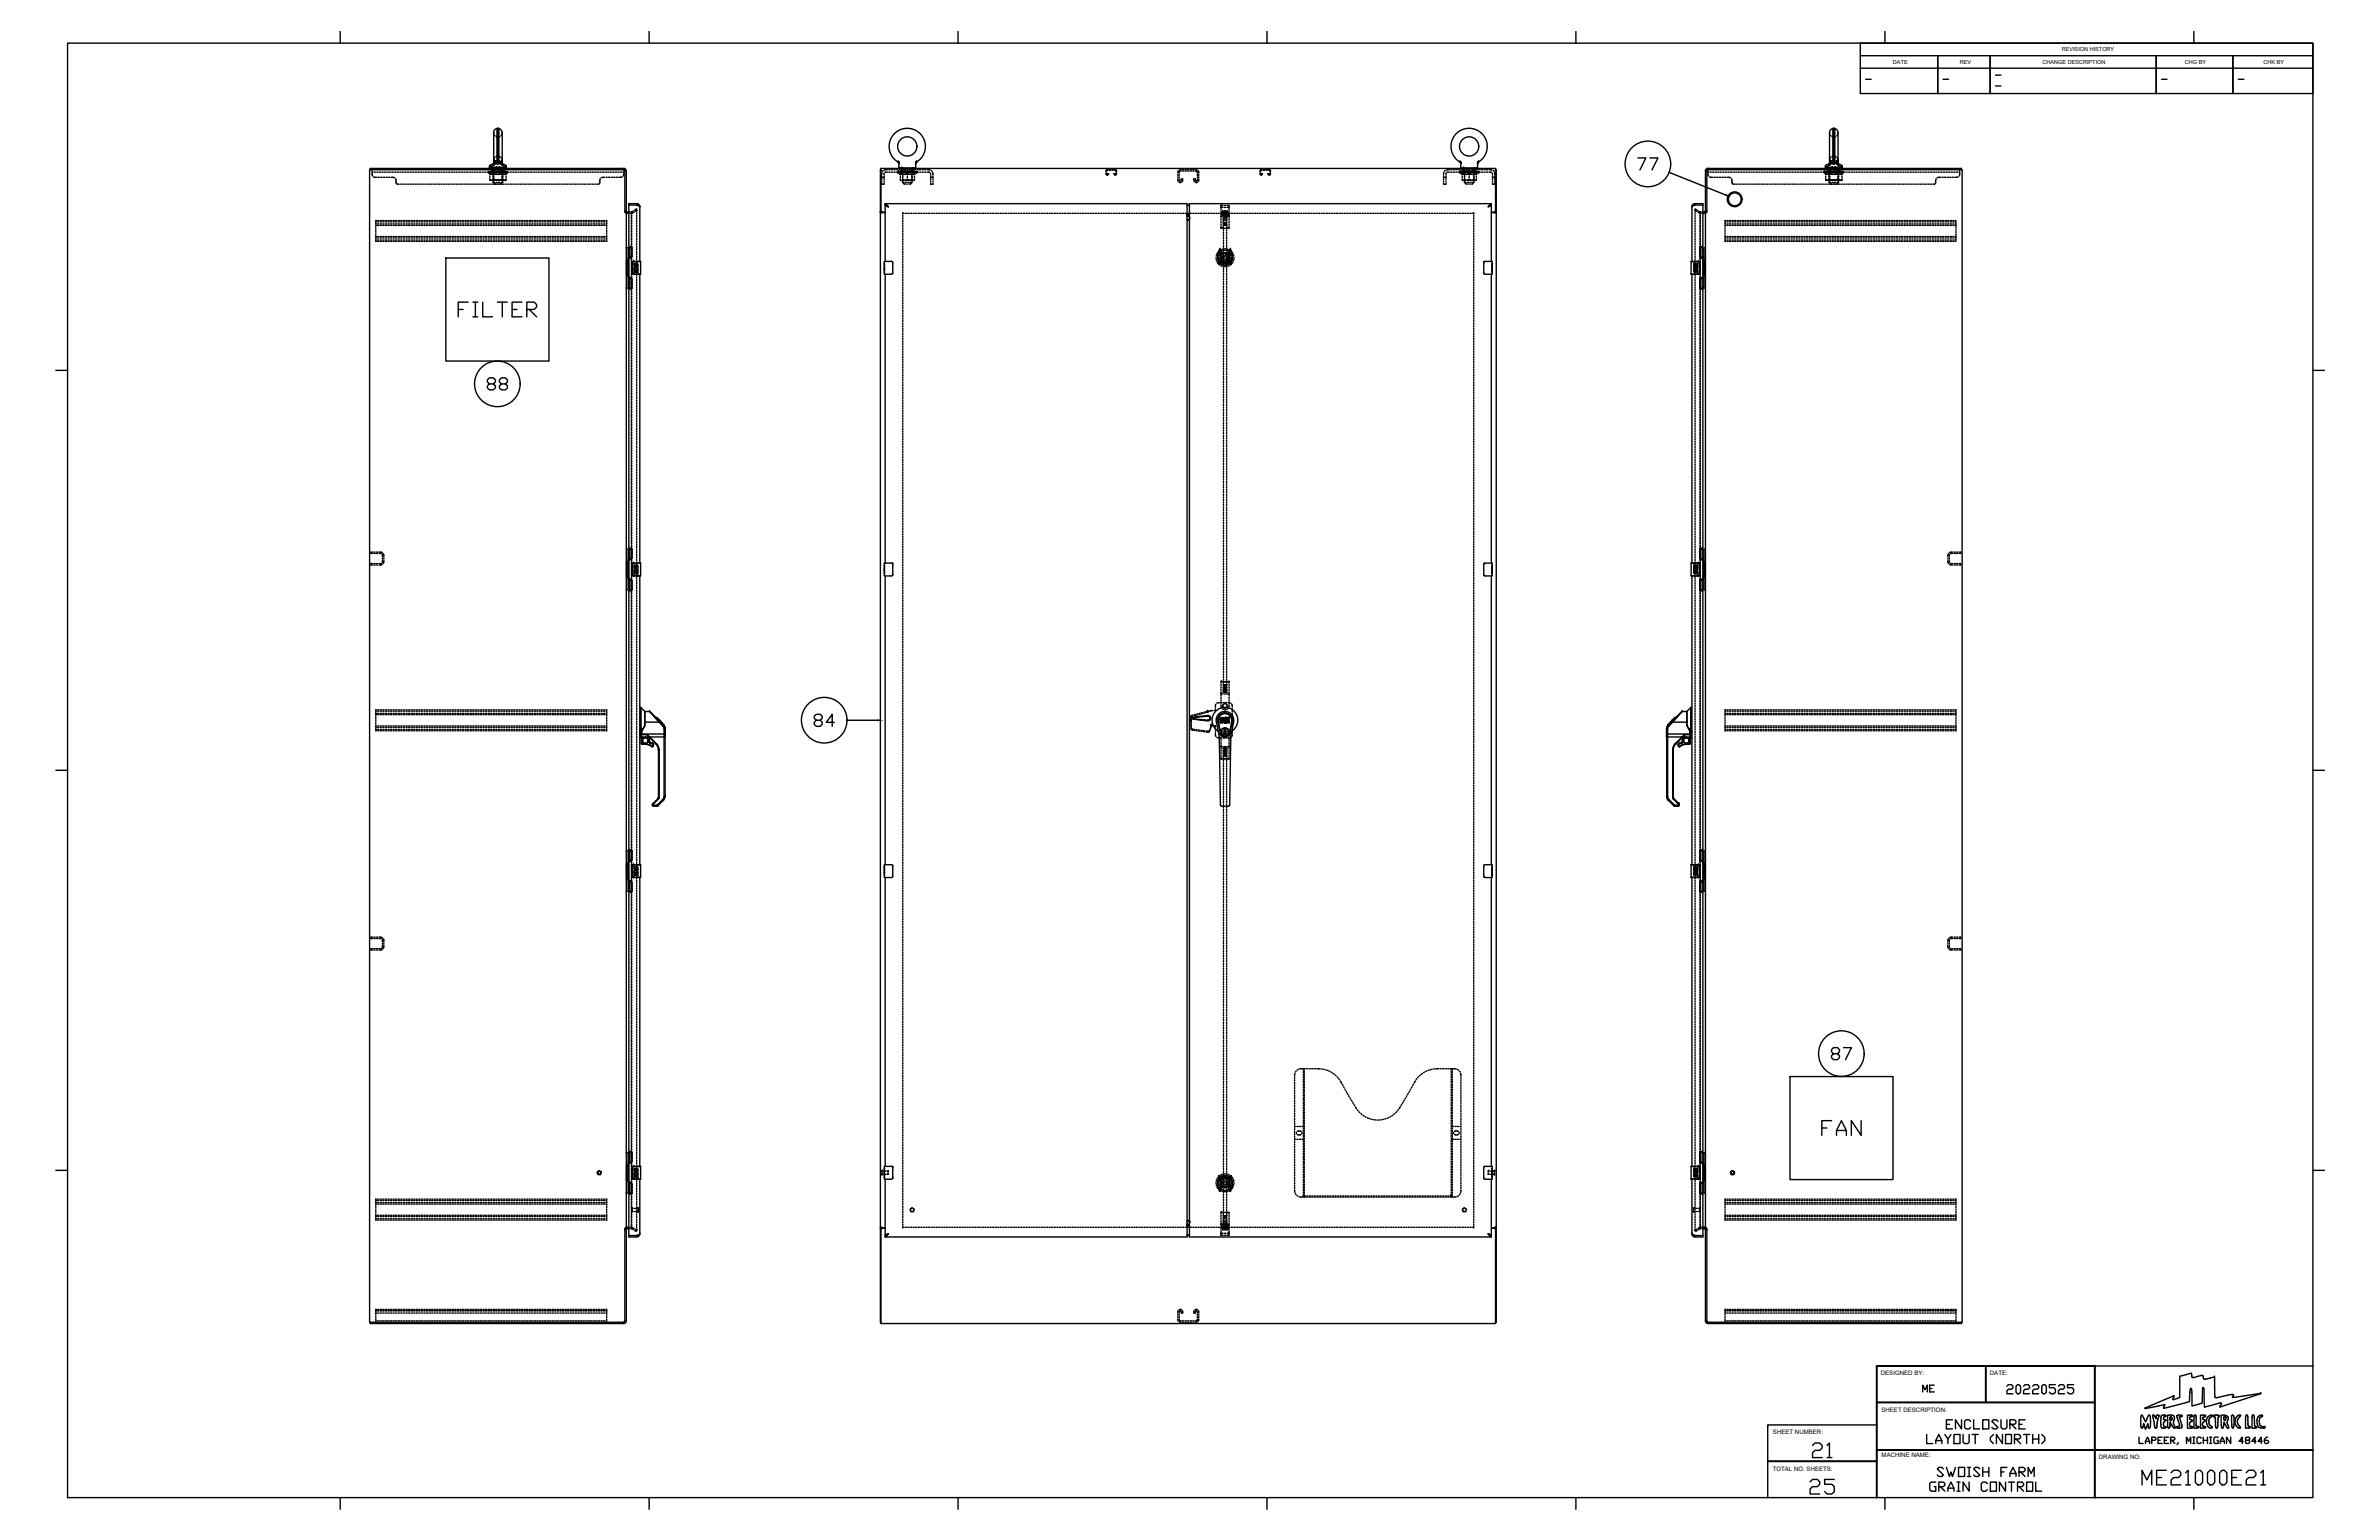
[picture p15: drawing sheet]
<svg xmlns="http://www.w3.org/2000/svg" width="432mm" height="279mm" viewBox="0 0 432 279" stroke-linecap="round" stroke-linejoin="round" font-family="sans-serif">
<defs><g id="words">
<text font-size="6.2" x="327.7" y="272.3">25</text>
<g font-size="5.7">
<text x="82.2" y="58.6">FILTER</text>
<text x="329.8" y="207.1">FAN</text>
<text x="328.1" y="265.6">21</text>
<text x="388.1" y="270.6">ME21000E21</text>
</g>
<g font-size="5.3">
<text x="296.3" y="32.1">77</text>
<text x="87.5" y="72">88</text>
<text x="146.8" y="133">84</text>
<text x="331.6" y="193.3">87</text>
</g>
<text font-size="4.9" x="350.7" y="269.2">SWOISH FARM</text>
<g font-size="4.4">
<text x="363.4" y="254">20220525</text>
<text x="352.4" y="260.3">ENCLOSURE</text>
</g>
<text font-size="4" x="348.2" y="253.6">ME</text>
<g font-size="2.6">
<text x="337.6" y="15.5">-</text>
<text x="351.7" y="15.5">-</text>
<text x="361.2" y="14.8">-</text>
<text x="391.6" y="15.5">-</text>
<text x="405.3" y="15.5">-</text>
</g>
<g font-size="1.1">
<text x="341.4" y="249.5">DESIGNED BY:</text>
<text x="361.2" y="249.5">DATE:</text>
<text x="341.5" y="256.2">SHEET DESCRIPTION:</text>
<text x="321.8" y="260.2">SHEET NUMBER:</text>
<text x="321.8" y="266.8">TOTAL NO. SHEETS:</text>
<text x="341.5" y="264.4">MACHINE NAME:</text>
<text x="381" y="264.7">DRAWING NO:</text>
</g>
<g font-size="1">
<text x="343.6" y="11.6">DATE</text>
<text x="355.7" y="11.6">REV</text>
<text x="370.7" y="11.6">CHANGE DESCRIPTION</text>
<text x="374.2" y="9.3">REVISION HISTORY</text>
<text x="396.6" y="11.6">CHG BY</text>
<text x="410.8" y="11.6">CHK BY</text>
</g>
</g></defs>
<!-- layer: TITLE BLOCK -->
<path d="M340.6 254.4h39.6M360.4 247.8v6.6M320.9 265.1h19.7M340.6 271.7v-23.9h39.6v23.9M340.6 263.1h79.2" fill="none" stroke="#000" stroke-width=".36"/>
<g fill="none" stroke="#000" stroke-width=".25">
<path d="M12.3 7.8h407.5v263.9h-407.5zM61.8 5.7v2.1M117.8 5.7v2.1M173.9 5.7v2.1M230 5.7v2.1M286 5.7v2.1M337.7 10.1h14v2.3v-2.3h9.5v2.3v-2.3h30.2v2.3v-2.3h13.9v2.3v-2.3h14.5M337.7 12.4h14v4.6v-4.6h9.5v4.6v-4.6h30.2v4.6v-4.6h13.9v4.6v-4.6h14.5M337.7 7.8v9.2h82.1v-9.2h-82.1M342.1 5.7v2.1M398.2 5.7v2.1M10.1 67.2h2.2"/>
<path d="M419.8 67.2h2.1M10.1 139.8h2.2M419.8 139.8h2.1M10.1 212.3h2.2M419.8 212.3h2.1M340.6 258.5h-19.7v13.2M380.2 247.8h39.6M61.8 271.7v2.1M117.8 271.7v2.1M173.9 271.7v2.1M230 271.7v2.1M286 271.7v2.1"/>
<path d="M342.1 271.7v2.1M398.2 271.7v2.1"/>
</g>
<!-- layer: 0 -->
<g fill="none" stroke="#000" stroke-width=".25">
<path d="M67.2 30.8v-.2l46-.1 .4 .3 .1 .2v7.5M88.8 30.2v.1M88.8 30.3l.2 .2M88.9 30.2h.1M89 30.5h2.8M89 30.5v.1M89.2 29.9l-.4 .3M89.5 29.8h.1M89.6 24.1a.75 .75 0 0 1 .6-.8l.1 6.4M89.6 29.1v.3M89.6 24.1v5M89.6 29.6l-.5 .3"/>
<path d="M89.6 29.4h.1M89.6 29.4l-.1 .4M89.7 29.6h.1M89.7 29.3h.1M89.7 29.3l.3 .1M89.7 29.3l-.1 .1M89.7 29.3v.3M89.9 29.6h.1M89.9 29.6h-.2M90 29.6l-.4 .4-.8 .2M90 29.6l.3 .1M90 29.6h.1"/>
<path d="M90 29.4h.1M90 29.4v.2M90 29.4h.2M90.2 29.4h.1M90.3 29.7h.2M90.3 23.3h-.1M90.3 29.4v.3M90.3 29.4h.1M90.3 29.4h.2M90.5 23.3h.1M90.5 29.4h.1M90.5 29.4v.2"/>
<path d="M90.5 23.3h-.2v6.1M90.5 23.3v6.1M90.5 29.6h.1M90.5 29.6v.1M90.7 29.4l.1 .2M90.7 29.4h-.2M90.8 29.6l-.3 .1M90.8 29.6l.4 .4 .7 .2M90.8 29.6h.1M91.1 29.3l-.4 .1M91.1 29.3v.3h-.3M91.1 29.3h.1"/>
<path d="M91.1 29.6h.1M91.1 29.3v.1M91.1 29.6l.5 .3M91.1 29.4h.1M91.1 29.4l.1 .4M91.1 24.1a.77 .77 0 0 0-.6-.8v6.4M91.1 29.1v.3M91.2 24.1v5M91.2 29.8h.1M91.6 29.9l.3 .3M91.8 30.5v.1M91.9 30.2h.1"/>
<path d="M91.9 30.2v.1h-3.1M91.9 30.3l-.1 .2M113.2 30.8l.2 .2v7.5M113.4 31l-.2-.2h-46.1v209.1h46.1l.2-.2v-16.8M113.5 38.5l.1 .1M113.7 38.3l.2 .2h.2M113.7 38.6v184.2M159.8 38.5l.3 .1M159.8 38.5h.1M159.8 38.5l.1 .1M159.9 38.6h.1M159.9 38.6h.8"/>
<path d="M159.9 30.8h-.1v209.1h.1M159.9 38.4v-7.8h111.5v7.8M159.9 38.4l.1 .1h.7M160.1 38.6h.1M163 29.4a3.3 3.3 0 0 1-.8-5 3.3 3.3 0 0 1 5 0 3.3 3.3 0 0 1-.8 5M163 29.4h.1M163 29.4l.1 .1M163.1 29.5h.1M163.1 29.5v.1M163.1 29.6h.1M163.2 29.7h.1M163.2 29.6h.1"/>
<path d="M163.2 29.6v.7l.1 .2M163.3 30.5v.1M163.3 30.5h2.8M166.1 30.5v.1M166.2 29.6h.1M166.2 29.7h.1M166.2 29.6v.7l-.1 .2M166.3 29.5h.1M166.3 29.5l-.1 .1M166.4 29.4l-.1 .1M166.4 29.4h.1M265 29.4a3.3 3.3 0 0 1-.9-5 3.3 3.3 0 0 1 5.1 0 3.3 3.3 0 0 1-.9 5"/>
<path d="M265 29.4h.1M265 29.4l.1 .1M265.1 29.5h.1M265.1 29.5v.1M265.1 29.6v.7l.2 .2M265.1 29.7h.1M265.1 29.6h.1M265.3 30.5v.1M265.3 30.5l2.8 .1M268.2 29.6h.1M268.2 29.7h.1M268.2 29.6v.7l-.1 .2"/>
<path d="M268.2 29.5h.1M268.3 29.5h.1M268.3 29.5h-.1M268.3 29.5l-.1 .1M268.3 29.4h.1M268.4 29.4h.1M270.7 38.6h.8M270.7 38.5h.6M271.3 38.6h.1M271.3 38.5l.2 .1M271.3 38.5v.1M271.3 38.5h.1"/>
<path d="M271.4 38.4l-.1 .1M271.4 30.8h.2v209.1h-.2M271.5 38.6h.1M303 31.3l10.2 4.1M309.1 38.5h.3M309.5 38.6v184.2M309.5 38.3l-.2 .2M309.7 38.5l-.1 .1M309.8 31l.2-.2h46.1v209.1h-46.1M309.8 31v7.5M310 30.5l-.4 .3-.1 .2v7.5M310 30.8l-.2 .2"/>
<path d="M310 30.6h46v.2M331.3 30.3l.1 .2M331.3 30.2h.1M331.3 30.2v.1h3.1M331.5 30.6h2.7M331.6 29.9l-.3 .3M332 29.8h.1M332.1 24.1a.77 .77 0 0 1 .6-.8v6.2M332.1 24.1v5.3M332.1 29.4h.1M332.1 29.4l-.1 .4M332.1 29.6l-.5 .3"/>
<path d="M332.1 29.6h.1M332.2 29.3h.1M332.2 29.3l-.1 .1M332.2 29.3l-.1 .3M332.3 29.3h-.1M332.3 29.6h-.2M332.3 29.6h.1M332.3 29.3h.1M332.3 29.3l.2 .1M332.3 29.6h.2M332.4 29.6h.1M332.5 29.6l-.5 .4-.6 .2"/>
<path d="M332.5 29.6l.2 .1M332.5 29.4h.1M332.5 29.4v.2M332.5 29.4h.2M332.7 29.4h.1M332.7 29.5v.2M332.7 29.5h.1M332.7 29.7h.3M332.7 29.4v.3M332.8 23.3h-.1M332.9 23.3h.1M332.9 29.4h.1"/>
<path d="M332.9 29.4l.1 .3M332.9 23.3h-.1v6.1M332.9 23.3v6.1M333 29.4v.1M333 29.4h.1M333 29.4h-.2M333 29.4h-.1M333.2 29.4l.1 .2M333.2 29.4h-.2M333.3 29.6h.3M333.3 29.6l-.3 .1M333.3 29.6l.4 .4 .7 .2"/>
<path d="M333.5 29.3l-.3 .1M333.5 29.3h.1M333.5 29.3l.1 .3M333.5 29.6h.1M333.6 29.3h.1M333.6 29.3v.1M333.6 29.6l.5 .3M333.6 29.4h.1M333.6 29.4l.1 .4M333.6 24.1a.77 .77 0 0 0-.6-.8v6.4M333.6 24.1v5.3M333.7 29.8h.1"/>
<path d="M334 29.9l.4 .3M334.4 30.2h.1M334.4 30.3l-.2 .2M334.4 30.2v.1M80.9 46.8h18.7v18.7h-18.7zM114.6 44.8v.1M114.6 52.3v.1M114.6 44.9h.1M114.6 52.3h.1M308.6 44.9h.1M308.6 52.3h.1M308.6 44.8v.1"/>
<path d="M308.6 52.3v.1M114.6 99.5v.1M114.6 99.6h.1M308.6 99.6h.1M308.6 99.5v.1M114.6 107v.1M308.6 107v.1M153.8 130.7h5.5M114.6 154.3v.1M308.6 154.3v.1M114.6 161.7v.1M308.6 161.7v.1"/>
<path d="M324.9 195.3h18.7v18.7h-18.7zM114.6 209v.1M114.6 216.4v.1M308.6 209v.1M308.6 216.4v.1M113.4 239.7l-.2 .2M113.6 222.8l-.1 .1M113.7 239.7l-.3 .4h-.2h-46v-.2M113.7 222.9v16.8M113.9 222.9l-.2 .2M113.9 222.9h.2M159.9 222.8l.8 .1"/>
<path d="M159.9 222.8h.1M159.9 222.8h.8M159.9 223v17.1h111.5v-17.1M160 222.9h.1M160 222.9l-.1 .1M160.1 222.8h.1M160.1 222.8l-.1 .1M270.7 222.9h.9M270.7 222.8h.8M271.3 222.8h.1M271.3 222.8l.1 .2M271.5 222.8l.1 .1"/>
<path d="M271.5 222.8h.1M271.6 222.8h.1M309.1 222.9h.3M309.3 222.9l.2 .2M309.5 239.7l.1 .2 .4 .2M309.5 222.9v16.8M309.6 222.8l.1 .1M309.8 239.7l.2 .2M309.8 222.9v16.8M356 239.9v.2h-46M388.6 257v1.9a.2 .2 0 0 0 .3 .2 .2 .2 0 0 0 .1-.3M388.8 256.8l.6 1.2 .6-1.3 .2 .1 .1 .2"/>
<path d="M388.9 256.8h-.2l-.1 .2M389.1 258.4l-.1 .4M389.1 258.4h.1M389.1 258.4l.2 .4M389.8 258.4l-.4 .9-.2-.5M389.9 258.4h.1M389.9 258.4v.5M389.9 258.9l.1 .2 .2-.1M390.3 257v1.5M390.3 258.5l-.1 .5M390.8 257.1l.2 1.1M391 258.2l.1 .8"/>
<path d="M391.1 256.9l.1 .2M391.1 256.9l-.3-.2v.4M391.1 259l.1 .1M391.2 257.1l.1 .3 .1-.3M391.4 259.1h-.2M391.5 258.8l-.1 .3M391.5 256.8l-.1 .3M391.5 256.8h.3M391.6 257.6l-.1 1.2M391.7 257.4l-.1 .2M391.8 256.8v.2M391.8 257l-.1 .3"/>
<path d="M392.2 258.4l.1 .5 .1 .2M392.2 257.5v.9M392.3 257l-.1 .5M392.7 255.5h.1M392.7 255.3v.1M392.8 255.2l-.1 .2M392.8 257.5l.1 .1M392.9 254.8l-3.5 .7v-.1M392.9 254.9l-.1 .3M392.9 257.6h.2M393 257a.31 .31 0 0 0-.3 .2 .31 .31 0 0 0 .1 .3M393 258.8l.1 .1"/>
<path d="M393.1 258.9v.1M393.1 257.6v.1M393.1 256.9l-.1 .1M393.1 257.7a.63 .63 0 0 0-.4 .5 .63 .63 0 0 0 .3 .6M393.1 259l-.6 .1M393.1 256.9l-.2-.2-.5 .1-.1 .1M393.4 258.5l.1 .5M393.9 257.1v.6M393.9 257.7h.1M394.1 257.1l.1 .3-.1 .3M394.1 257.7h-.1M394.1 257.1h-.2"/>
<path d="M394.3 256.8l-.9-.1v1.8M394.4 256.8a.8 .8 0 0 1 .1 1.1M394.4 258.9l-.5-.9v.7a.26 .26 0 0 1-.1 .3 .26 .26 0 0 1-.3 0M394.4 258.9l.2 .2M394.5 253.6l-.1 .3 .7-.2M394.5 253.3h.1M394.5 253.3l-5.1 2.2M394.5 257.9v.4M394.5 253.5v.1M394.5 258.4l.2 .2M394.6 253.4l-.1 .1M394.6 253.3h.1"/>
<path d="M394.6 253.3v.1M394.7 258.6l.1 .3M394.8 258.9a.14 .14 0 0 1 0 .2 .14 .14 0 0 1-.2 0M395.1 258.9l-.1 .1M395.1 256.9l.1 .3M395.1 256.8v.1M395.2 257.2l.1 .6M395.3 256.8l-.2 .1M395.3 256.7l.7 .1 .1 .1M395.4 257.8l.2 .6a.41 .41 0 0 1-.5 .5M395.9 257a.21 .21 0 0 0-.3 0 .21 .21 0 0 0 0 .3l.4 1.3M396 257h-.1"/>
<path d="M396 258.6a.43 .43 0 0 1-.1 .5 .43 .43 0 0 1-.5 0l-.4-.1M396 256.9v.1M396.1 256.9h-.1M397.5 258.1l.6-.4-.4-.1a.33 .33 0 0 1-.3-.4 .33 .33 0 0 1 .5-.2l.1-.1-.2-.1-.8-.1v2.4h.8l.2-.2M397.5 258.7l.5 .2M397.5 252.6l-.1 1.7-4.7 1.2M397.5 258.1v.6M397.6 252l.1-.1 .1 .8M397.6 252l-.1 .6M397.8 249.5v-.4l-2.2 .6v3.8l-.5 .2M397.8 252.7l.1 2.4 1.8-.5 .1-2.8h.1l.1 .2 .1 3.2M398.2 257.3v1.8h.4"/>
<path d="M398.2 257.3l.1-.4 .2-.2 .1 .4v1.3a.32 .32 0 0 0 .4 .4M399 258.8l.1 .2-.5 .1M399.7 249.5l-1.6 .4h-.2l-.1-.4M399.7 249.5l.2 .1M399.8 258.1a.56 .56 0 0 0 .5 .8M399.8 257.2v.3l.6 .2-.6 .4M399.9 249.6a.48 .48 0 0 0 .1 .6 .48 .48 0 0 0 .6 0l1.3-.4M400.1 257.1l-.3 .1M400.1 255.2l.1 .1M400.2 256.8l-.8-.1v2.4h.7l.2-.2M400.2 256.7l.1 .1M400.3 257l-.3 .1"/>
<path d="M400.3 256.9v.1M400.5 257.5a1.32 1.32 0 0 0 .7 1.6M400.8 257l-.3 .6M400.8 257a.45 .45 0 0 1 .7-.1l-.2 .2M401.2 258.7l.3 .3-.3 .1M401.3 257.1a1.05 1.05 0 0 0-.1 1.6M401.9 249.8h.1M402 251v.7M402 249.8v1.2M402 251.7v1.7M402 253.4l.3 .2M402 257.1l.1 .4"/>
<path d="M402.1 257.5v.6M402.1 258.1v.8M402.2 258.9a.17 .17 0 0 0 .1 .2 .17 .17 0 0 0 .2-.2M402.7 257l-.2 1.9M402.8 256.9a.81 .81 0 0 0-1.1 .1l.3 .1M402.8 256.9l-.1 .1M402.9 255.2l.2-.6-2.9 .7M403.7 256.8h.4M403.7 256.8l-.6-.1 .2 2.3M403.7 257.6l.2 .1M403.9 257.6v.1M403.9 257.1l.1 .1-.1 .4"/>
<path d="M403.9 257.1h-.3l.1 .5M404.1 256.9a.6 .6 0 0 1 .2 .9M404.2 258l.3 1.1-.3-.1-.5-1-.1 .7a.27 .27 0 0 1 0 .3 .27 .27 0 0 1-.4 0M404.3 257.9l-.1 .1M405 256.9a.2 .2 0 0 1 .2-.2 .2 .2 0 0 1 .2 .2l.1 1-.1 1.1M405.1 256.9v1.6M405.1 258.5l.1 .5h.2M405.1 253h.3M405.1 253l-2.8 .6M405.4 253.1l-.2 .4M405.7 257.6v.7M405.7 258.3l.5 .7"/>
<path d="M405.8 257.3l-.1 .3M406.2 256.8l-.4 .5M406.2 257.5v.8M406.2 258.3l.5 .7h-.5M406.5 257.1l-.3 .4M406.6 256.8l-.4 .1M406.6 256.8l-.1 .3M407.6 257.3v1.8h.6M408 256.9l-.3-.2-.1 .6M408 256.9v.3M408 257.2v.6M408 258.3v.3"/>
<path d="M408 257.8v.5M408 258.6l.3 .2M408.3 258.8l.1 .1M408.3 259.1h-.1M408.4 258.9v.1M408.5 259l-.2 .1M408.8 257.3v1.8h.6l.2-.2M408.8 257l-.1 .3M409.1 256.9l.1 .9M409.1 256.9a.19 .19 0 0 0-.1-.2 .19 .19 0 0 0-.2 .3M409.2 258.3v.3M409.2 257.8v.5"/>
<path d="M409.2 258.6l.4 .3M409.7 257.6a1.23 1.23 0 0 0 .7 1.5M410.1 258.4l.3 .3M410.2 257.2l-.1 1.1M410.3 252.8l-7.4 2.4M410.3 252.8h.1M410.3 252.8l-5.1 .7M410.3 256.8l-.5 .3-.2 .5M410.3 256.8h.3M410.4 258.7l.2 .1M410.5 257l-.3 .2M410.6 256.8l.1 .1-.2 .1"/>
<path d="M410.6 259l-.2 .1M410.6 258.8v.3M410.8 259l.1 .1 .2-.1M410.8 258.9l.1-.1 .2 .1M410.8 258.9v.1M411.1 258.9v.1M388.2 260.7v1.2h.8M389.4 261.9v-.4l.4-.8 .4 .8v.4M389.4 261.5h.8M390.6 261.3h.5l.2-.4-.2-.2h-.5v1.2M391.7 261.3h.4M392.5 260.7h-.8v1.2h.8"/>
<path d="M392.8 261.3h.4M393.6 260.7h-.8v1.2h.8M394 261.3h.6l.1-.4-.1-.2h-.6v1.2M394.2 261.3l.5 .6M395.3 261.7l-.2 .4M396.9 261.9v-1.2l.3 .8 .4-.8v1.2M398 261.9h.4M398 260.7h.4M398.2 260.7v1.2M399.5 260.9l-.2-.2h-.3l-.2 .2v.8l.2 .2h.3l.2-.2M399.9 261.3h.8M399.9 260.7v1.2"/>
<path d="M400.7 260.7v1.2M401.1 261.9h.3M401.1 260.7h.3M401.2 260.7v1.2M402.6 260.7h-.6l-.2 .2v.8l.2 .2h.6v-.6h-.2M403 261.9v-.4l.4-.8 .3 .8v.4M403 261.5h.7M404.9 260.7v1.2l-.8-1.2v1.2M407.2 261.5h-.8l.6-.8v1.2M407.7 261.3l-.1-.2 .1-.4h.4l.2 .4-.2 .2h-.4l-.1 .4 .1 .2h.4l.2-.2-.2-.4M409.5 261.5h-.8l.6-.8v1.2M410.6 261.5h-.7l.5-.8v1.2"/>
<path d="M411.6 260.7h-.2l-.4 .4v.6l.2 .2h.4l.2-.2-.2-.4h-.6"/>
<circle cx="164.7" cy="26.6" r="1.75"/>
<circle cx="266.7" cy="26.6" r="1.75"/>
<circle cx="299.1" cy="29.7" r="4.1"/>
<circle cx="314.9" cy="36.2" r="1.34"/>
<circle cx="314.9" cy="36.2" r="1.16"/>
<circle cx="90.3" cy="69.6" r="4.1"/>
<circle cx="149.6" cy="130.7" r="4.1"/>
<circle cx="334.2" cy="191.2" r="4.1"/>
</g>
<!-- layer: ATTRIBUTE -->
<g fill="none" stroke="#000" stroke-width=".25">
<path d="M349.7 260.3v1.6h1.1M351.4 261.9v-.5l.5-1.1 .6 1.1v.5M353 260.3l.6 .8v.8M354.7 260.3h1.1v1.6h-1.1zM356.3 260.3v1.3l.3 .3h.5l.3-.3v-1.3M358.5 260.3v1.6M361.8 260.3l-.5 .5v.6l.5 .5M363.5 260.3v1.6l-1.1-1.6v1.6M364 260.3h1.1v1.6h-1.1zM365.6 261.1h.9l.2-.3v-.3l-.2-.2h-.9v1.6M365.9 261.1l.8 .8M367.8 260.3v1.6"/>
<path d="M368.9 260.3v1.6M370 260.3v1.6M370.6 260.3l.5 .5v.6l-.5 .5"/>
</g>
<!-- layer: 0 -->
<path d="M313.3 35.3l.4 .3-.5-.2zM159.3 130.6l.5 .1-.5 .1z" fill="#000" stroke="#000" stroke-width=".18"/>
<!-- layer: DEFAULT_2 -->
<g fill="none" stroke="#000" stroke-width=".25">
<path d="M67.5 31.3l.1 .6M67.5 31.2h.2M67.5 30.8v.3M67.8 32.1l.6 .1M67.9 31.2h.2M68.4 31.2h.2M68.7 32.2h.2M68.8 31.2h.3M69.1 32.2h.3M69.3 31.2h.2M69.6 32.2h.2M69.8 31.2h.2"/>
<path d="M70.1 32.2h.2M70.2 31.2h.3M70.5 32.2h.3M70.7 31.2h.2M71 32.2l.6 .1M71.2 31.2h.2M71.6 31.2h.3M71.8 32.4l.2 .9 .3 .1M72.1 31.2h.2M72.6 31.2h.2M72.6 33.4h.2M73 31.2h.3"/>
<path d="M73 33.4h.3M73.5 31.2h.2M73.5 33.4h.2M74 31.2h.2M74 33.4h.2M74.4 31.2h.3M74.4 33.4h.3M74.9 31.2h.2M74.9 33.4h.2M75.4 31.2h.2M75.4 33.4h.2M75.8 31.2h.3"/>
<path d="M75.8 33.4h.3M76.3 31.2h.2M76.3 33.4h.2M76.8 31.2h.2M76.8 33.4h.2M77.2 31.2h.3M77.2 33.4h.3M77.7 31.2h.2M77.7 33.4h.2M78.2 31.2h.2M78.2 33.4h.2M78.6 31.2h.3"/>
<path d="M78.6 33.4h.3M79.1 31.2h.2M79.1 33.4h.2M79.6 31.2h.2M79.6 33.4h.2M80 31.2h.2M80 33.4h.2M80.5 31.2h.2M80.5 33.4h.2M80.9 31.2h.3M80.9 33.4h.3M81.4 31.2h.2"/>
<path d="M81.4 33.4h.2M81.9 31.2h.2M81.9 33.4h.2M82.3 31.2h.3M82.3 33.4h.3M82.8 31.2h.2M82.8 33.4h.2M83.3 31.2h.2M83.3 33.4h.2M83.7 31.2h.3M83.7 33.4h.3M84.2 31.2h.2"/>
<path d="M84.2 33.4h.2M84.7 31.2h.2M84.7 33.4h.2M85.1 31.2h.3M85.1 33.4h.3M85.6 31.2h.2M85.6 33.4h.2M86.1 31.2h.2M86.1 33.4h.2M86.5 31.2h.3M86.5 33.4h.3M87 31.2h.2"/>
<path d="M87 33.4h.2M87.5 31.2h.2M87.5 33.4h.2M87.9 31.2h.3M87.9 33.4h.3M88.4 31.2h4M88.4 33.4h.2M88.7 31.2h.4M88.7 31.3h.2M88.7 31.3l.2 .2M88.7 31.2h.1M88.7 31.2h.4h-.3"/>
<path d="M88.7 31.2v.1M88.7 31.2h.2M88.7 31.2h.3M88.8 31.2h.1M88.8 31.2h-.1M88.8 31.2h.2M88.8 31.2h.3M88.9 33.4h.2M88.9 31.2h.1M88.9 31.2h.2h-.2M88.9 31.2h-.1M88.9 31.2h.2"/>
<path d="M88.9 31.5l.2 .1 .5-.1M88.9 32.6l.4 .1M88.9 32.6h.2M88.9 31.5v.2M88.9 32v.2M88.9 32.4v.2M88.9 31.2h.3M89 31.2h.2M89.1 31.2h.1M89.1 31.2h.2M89.1 31.3h.2M89.2 31.2h.1"/>
<path d="M89.2 31.2h-.3M89.3 31.2h.1M89.3 31.2h-.2M89.3 31.2h.5M89.3 31.2h.2M89.3 33.4h.3M89.3 32.6h2.1M89.4 30.8v.4M89.4 31.2h.1M89.4 31.2l.1 .1M89.4 31.2h.2M89.5 30.5v.3"/>
<path d="M89.5 31.2h.1M89.5 30.5v.1M89.5 33.1h.3M89.5 31.3h.3M89.5 32.3l-.1 .4M89.5 31v.2M89.5 31.3v.4M89.5 31.9v.3M89.5 32.9v.2M89.5 33.1l.3 .3M89.5 31.2h-.2M89.5 31.2h.2"/>
<path d="M89.6 32.7h.2M89.6 31.2h.1M89.6 24.1v.1M89.6 31.5l.5 .1 1-.1M89.6 32.6v.1M89.6 28.9v.2M89.6 31.5v.2M89.6 32v.2M89.6 32.4v.2M89.6 29.4h.1M89.6 32.7h.1M89.6 31.2h.2"/>
<path d="M89.7 29.3h.1M89.7 29.4h-.1M89.7 31.2h.1M89.7 32.7h.1M89.7 24.5l.2 .2M89.7 29.2v.1M89.7 29.6h.1M89.7 29.2h.1M89.8 29.5h.1M89.8 29.5l-.1 .1M89.8 31.2h.1M89.8 31.2h.4"/>
<path d="M89.8 31.2h-.2M89.8 31.2h-.3M89.8 33.4h.2M89.9 28.5l-.2 .2M89.9 31.2h.1M90 29.3h.1M90 29.6h.1M90 31.2h.1M90 29.6l.1 .1M90 29.4h.2M90 33.1h.3M90 32.7h.3"/>
<path d="M90 31.3h.3M90.1 28.4h.6M90.1 24.8h.6M90.1 31.2h.1M90.1 31.2h.4M90.1 31.2h-.3M90.1 30.5h.1M90.1 30.7h.1M90.1 30.7h.2M90.1 30.5v.2M90.1 30.5h.2M90.2 30.7h.1"/>
<path d="M90.2 29.7h.1M90.2 30.7h.4M90.2 30.5v.2M90.2 31.2h.1M90.2 29.4h.1M90.2 29.5h.1M90.2 29.5v.1M90.3 29.6h.1M90.3 29.6v.1M90.3 33.4h.2M90.3 29.5h.1M90.3 29.4v.1"/>
<path d="M90.3 29.4h.1M90.3 29.5v.1M90.3 29.7h.1M90.3 31.2h.1M90.4 31.2h.1M90.4 31.2h-.3M90.4 31.2h.3M90.5 31.2h.1M90.5 29.4h.1M90.5 29.5h.1M90.5 29.4v.1M90.5 33.1h.2"/>
<path d="M90.5 32.7h.2M90.5 31.3h.2M90.5 30.7h.1M90.5 30.5h.1M90.5 29.4v.3v-.2M90.6 31.2h.1M90.6 30.7h.1M90.6 30.5v.2M90.6 30.5h.1M90.7 31.2h.1M90.7 31.2h.2M90.7 31.2h-.4"/>
<path d="M90.7 31.2h.5M90.7 29.4h-.1M90.7 33.4h.3M90.8 29.6h.1M90.8 29.6l-.3 .1M90.8 31.2h.1M90.8 31.2h.2M90.9 31.2h-.2M90.9 31.2h.1M90.9 28.5l.1 .2M91 31.2h.1M91 31.2h-.5"/>
<path d="M91 33.1h.2M91 32.7h.2M91 31.3h.2M91 31.2h-.3M91 29.5h.1M91 29.5v.1M91 29.2v.1M91 29.6h.1M91 29.3h.1M91 24.5l-.1 .1M91 31.2h.2M91.1 32.7h.1"/>
<path d="M91.1 29.3h.1M91.1 31.2h.1M91.1 29.4h.1M91.1 31.5l.2 .1 .5-.1M91.1 32.4v.3M91.1 31.2h-.1M91.1 31.5v.2M91.1 32v.2M91.1 28.9l.1 .2M91.2 31.2h.1M91.2 24.1l-.1 .1M91.2 33.4h.2"/>
<path d="M91.2 33.1l-.3 .3M91.2 31v.2M91.2 31.3v.4M91.2 31.9v.3M91.2 32.3l.1 .4M91.2 32.9v.2M91.2 31.2h-.2M91.3 31.2h.2M91.3 30.5l-.1 .3M91.3 31.2h.1M91.3 30.5l-.1 .1M91.3 31.2h-.1"/>
<path d="M91.3 31.2l-.1 .1M91.4 30.8v.4M91.4 31.2h.1M91.4 31.2h.3M91.4 31.3h.3M91.5 31.2h.1M91.5 31.2h-.1M91.5 31.2h-.2M91.5 31.2h-.3M91.5 31.2h.2M91.6 31.2h.1M91.6 31.2h.2"/>
<path d="M91.6 31.2h-.1M91.7 31.2h.1M91.7 31.2h.2M91.7 33.4h.2M91.7 32.6h.1M91.7 31.2h.3M91.7 31.2h-.1M91.7 31.2h-.2M91.8 31.2h.2M91.8 31.2h-.1M91.8 31.2h.1M91.8 31.2h.3"/>
<path d="M91.8 32.6l-.4 .1M91.8 31.5v.2M91.8 32v.2M91.8 32.4v.2M91.9 31.2h-.2M91.9 31.2h.1M91.9 31.3h.2M92 31.2h.1M92 31.2h-.3h.4M92 31.2h-.1M92.1 31.2h.1M92.1 31.2v.1"/>
<path d="M92.1 31.2h-.1M92.1 31.3l-.3 .2M92.1 33.4h.3M92.6 31.2h.2M92.6 33.4h.2M93.1 31.2h.2M93.1 33.4h.2M93.5 31.2h.3M93.5 33.4h.3M94 31.2h.2M94 33.4h.2M94.5 31.2h.2"/>
<path d="M94.5 33.4h.2M94.9 31.2h.3M94.9 33.4h.3M95.4 31.2h.2M95.4 33.4h.2M95.8 31.2h.3M95.8 33.4h.3M96.3 31.2h.2M96.3 33.4h.2M96.8 31.2h.2M96.8 33.4h.2M97.2 31.2h.3"/>
<path d="M97.2 33.4h.3M97.7 31.2h.2M97.7 33.4h.2M98.2 31.2h.2M98.2 33.4h.2M98.6 31.2h.3M98.6 33.4h.3M99.1 31.2h.2M99.1 33.4h.2M99.6 31.2h.2M99.6 33.4h.2M100 31.2h.3"/>
<path d="M100 33.4h.3M100.5 31.2h.2M100.5 33.4h.2M101 31.2h.2M101 33.4h.2M101.4 31.2h.3M101.4 33.4h.3M101.9 31.2h.2M101.9 33.4h.2M102.4 31.2h.2M102.4 33.4h.2M102.8 31.2h.3"/>
<path d="M102.8 33.4h.3M103.3 31.2h.2M103.3 33.4h.2M103.8 31.2h.2M103.8 33.4h.2M104.2 31.2h.3M104.2 33.4h.3M104.7 31.2h.2M104.7 33.4h.2M105.2 31.2h.2M105.2 33.4h.2M105.6 31.2h.3"/>
<path d="M105.6 33.4h.3M106.1 31.2h.2M106.1 33.4h.2M106.6 31.2h.2M106.6 33.4h.2M107 31.2h.3M107 33.4h.3M107.5 31.2h.2M107.5 33.4h.2M108 31.2h.2M108 33.4h.2M108.4 31.2h.3"/>
<path d="M108.9 31.2h.2M109 32.4l-.2 .9-.4 .1M109.4 31.2h.2M109.8 32.2l-.7 .1M109.8 31.2h.3M110 32.2h.2M110.3 31.2h.2M110.5 32.2h.2M110.8 31.2h.2M110.9 32.2h.3M111.2 31.2h.2M111.4 32.2h.2"/>
<path d="M111.7 31.2h.2M111.9 32.2h.2M112.1 31.2h.3M112.6 31.2h.2M113 32.1l-.7 .1M113.1 31.2h.1M113.2 30.8h.1M113.2 31.3l-.1 .6M113.2 30.8v.3M113.4 38.3l.1 .2M113.6 38.6l.5 .1M114.1 38.5h.2"/>
<path d="M114.6 38.6v.2M114.6 39v.3M114.6 39.5v.2M114.6 40v.2M114.6 38.5v.3M114.9 38.3l-.4 .2M115.1 38.5l-.8 .2M115.1 38.2l.3-.2 .2 .2-.3 .2M115.5 38.1h.1M115.5 38.1l.1 .2M115.6 38.6v.2M115.6 39v.3"/>
<path d="M115.6 39.5v.2M115.6 40v.2M160 31.9v.2M160 32.4v.2M160 32.8v.3M160 33.3v.1h.5v-.1M160 32.2h.5M160.1 31.3l-.1 .4M160.3 30.9l-.1 .2M160.5 31.9v.2M160.5 32.4v.2M160.5 32.8v.3"/>
<path d="M160.5 31.4v.3M161.1 30.8h-.6M161.1 31.2l-.5 .1M161.3 31.2h.3M161.3 30.8h.3M161.8 31.2h.2M161.8 30.8h.2M162.2 31.2h.3M162.2 30.8h.3M162.7 31.2h4M162.7 30.8h.2M162.9 31.2h.5"/>
<path d="M162.9 31.2v.1M162.9 31.3l.2 .1M162.9 31.3h.3M163 31.2h.4M163 31.2h.1M163 31.2h-.1M163 29.4h.1M163 31.2h.2M163 31.2h.3M163.1 31.2h.3M163.1 31.2h.1M163.1 31.2h-.1"/>
<path d="M163.1 31.2h.2M163.2 31.2h.1M163.2 31.2h.2h-.2M163.2 31.2h.2h-.3M163.2 30.8h.2M163.2 31.2h-.1M163.2 31.2h.3M163.3 31.6h.1M163.4 31.2h.1M163.4 31.2h-.2M163.4 31.6h.1M163.4 32.4v.3h.2"/>
<path d="M163.4 31.2h.2M163.4 32v.2M163.4 31.3h.2M163.5 31.2h.1M163.6 31.2h.1M163.6 31.2h-.2M163.6 31.2h.2M163.6 30.8h.3M163.7 30.8v.4M163.7 30.5h.1M163.7 30.7h.1M163.7 30.5v.2"/>
<path d="M163.7 31.2h.1M163.7 31.2l.1 .1M163.8 31.2h.1M163.8 30.5v.1M163.8 30.7h.1M163.8 31.2h-.2M163.8 30.7v.2M163.8 31.1v.7M163.8 31.9v.4M163.8 32.3v.4M163.8 32.9v.2M163.8 33.1l.3 .3h.2"/>
<path d="M163.8 33.1h.3M163.9 31.2h.1M163.9 38.6v.2M163.9 39v.3M163.9 39.5v.2M163.9 40v.2M163.9 38.7h.2M163.9 32.7h.2M163.9 31.3h.2M163.9 31.2h.2M164.1 31.2h.1M164.1 31.2h.4"/>
<path d="M164.1 31.2h-.2M164.1 31.2h-.3M164.1 31.2h.2M164.1 32.6l-.4 .1M164.1 30.8h.2M164.2 31.2h.1M164.3 31.2h.1M164.3 38.7h.3M164.3 33.1h.3M164.3 32.7h.3M164.3 32.6h.3M164.3 31.3h.3"/>
<path d="M164.4 31.2h.1M164.4 31.2h.4M164.4 31.2h-.2M164.4 31.2h-.3M164.4 31.2h.3M164.5 31.2h.1M164.6 33.4h.2M164.6 30.8h.2M164.6 31.2h.1M164.7 31.2h.1M164.7 31.5l-.4 .1-.9-.1v.2M164.7 31.5l.4 .1 .9-.1v.2"/>
<path d="M164.7 31.5v.3M164.7 32v.2M164.7 32.5v.2M164.7 31.2h-.3M164.8 31.2h.1M164.8 38.7h.2M164.8 31.2h.2M164.8 33.1h.2M164.8 32.7h.2M164.8 32.6h.2M164.8 31.3h.2M164.9 31.2h.1"/>
<path d="M165 31.2h.1M165 31.2h.2M165 31.2h-.4M165 31.2h-.3M165 30.8h.3M165.1 31.2h.1M165.1 31.2h.2M165.2 31.2h.1M165.2 31.2h-.1M165.3 31.2h.1M165.3 38.7h.2M165.3 31.2h-.5"/>
<path d="M165.3 32.6l.4 .1M165.3 33.1h.2M165.3 32.7h.2M165.3 31.3h.2M165.3 31.2h-.3M165.3 31.2h.2M165.4 31.2h.1M165.5 31.2h.1M165.5 30.8h.2M165.5 33.1l-.3 .3h-.2M165.5 30.7v.2M165.5 31.1v.7"/>
<path d="M165.5 31.9v.4M165.5 32.3v.4M165.5 32.9v.2M165.6 30.7h.1M165.6 30.7h-.1M165.6 31.2h.2M165.6 31.2h-.1M165.6 31.2h-.3M165.6 30.5v.1M165.6 31.2h.1M165.7 31.2h.1M165.7 31.2l-.2 .1"/>
<path d="M165.7 30.8v.4M165.7 30.5v.2h-.2M165.7 38.7h.3M165.7 31.2h.3M165.7 31.3h.3M165.8 31.2h.1M165.8 31.2h-.1M165.8 31.2h-.2M165.8 31.2h.2M165.9 31.2h.1M165.9 31.2h.2M165.9 31.2h-.1"/>
<path d="M166 31.2h.1M166 31.6h.1M166 32.4v.3h-.3M166 32v.2M166 30.8h.2M166 31.2h.3M166 31.2h-.1M166 31.2h-.2M166 31.2h.2M166.1 31.2h.2M166.1 31.6h-.1M166.1 31.2h.3"/>
<path d="M166.1 31.2h.1M166.2 31.2h.1M166.2 31.2h-.2M166.2 38.7h.2M166.2 31.3h.2M166.3 31.2h.1M166.3 31.2h-.2h.2M166.3 31.2h-.3h.4M166.3 31.2h-.1M166.4 29.4h.1M166.4 31.2h.1M166.4 31.2h-.1"/>
<path d="M166.4 31.2h-.4M166.4 31.3l-.1 .1M166.4 31.2v.1M166.4 30.8h.3M166.7 38.7h.2M166.9 31.2h.2M166.9 30.8h.2M167.1 38.7h.3M167.4 31.2h.2M167.4 30.8h.2M167.6 38.7h.2M167.8 31.2h.3"/>
<path d="M167.8 30.8h.3M168 38.7h.3M168.3 30.8h.5M168.3 31.2l.4 .1M168.5 38.7h.2M168.9 31.4v.3M168.9 31.9v.2M168.9 32.4v.2M168.9 32.8v.3M168.9 33.3v.1h.4v-.1M168.9 32.2h.4M169 38.7h.2"/>
<path d="M169 30.9l.2 .2M169.3 31.3v.4M169.3 31.9v.2M169.3 32.4v.2M169.3 32.8v.3M169.4 38.7h.3M169.9 38.7h.2M170.4 38.7h.2M170.8 38.7h.3M171.3 38.7h.2M171.8 38.7h.2M172.2 38.7h.3"/>
<path d="M172.7 38.7h.2M173.2 38.7h.2M173.6 38.7h.3M174.1 38.7h.2M174.6 38.7h.2M175 38.7h.3M175.5 38.7h.2M176 38.7h.2M176.4 38.7h.3M176.9 38.7h.2M177.4 38.7h.2M177.8 38.7h.3"/>
<path d="M178.3 38.7h.2M178.8 38.7h.2M179.2 38.7h.3M179.7 38.7h.2M180.2 38.7h.2M180.6 38.7h.3M181.1 38.7h.2M181.6 38.7h.2M182 38.7h.3M182.5 38.7h.2M183 38.7h.2M183.4 38.7h.2"/>
<path d="M183.9 38.7h.2M184.3 38.7h.3M184.8 38.7h.2M185.3 38.7h.2M185.7 38.7h.3M186.2 38.7h.2M186.7 38.7h.2M187.1 38.7h.3M187.6 38.7h.2M188.1 38.7h.2M188.5 38.7h.3M189 38.7h.2"/>
<path d="M189.5 38.7h.2M189.9 38.7h.3M190.4 38.7h.2M190.9 38.7h.2M191.3 38.7h.3M191.8 38.7h.2M192.3 38.7h.2M192.7 38.7h.3M193.2 38.7h.2M193.7 38.7h.2M194.1 38.7h.3M194.6 38.7h.2"/>
<path d="M195.1 38.7h.2M195.5 38.7h.3M196 38.7h.2M196.5 38.7h.2M196.9 38.7h.3M197.4 38.7h.2M197.9 38.7h.2M198.3 38.7h.3M198.8 38.7h.2M199.3 38.7h.2M199.7 38.7h.3M200.2 38.7h.2"/>
<path d="M200.7 38.7h.2M200.8 31.4v.2a.19 .19 0 0 0 .2 .2 .19 .19 0 0 0 .1-.3l-.2 .1v-.2M201.1 30.8h-.3v.4M201.1 30.9h-.2v.3M201.1 38.7h.3M201.4 30.9h.2M201.4 30.8h.2M201.6 38.7h.2M201.8 30.9h.3M201.8 30.8h.3M202.1 38.7h.2M202.3 30.8l.3 .1 .1 .3"/>
<path d="M202.3 30.9h.2l.1 .3M202.5 38.7h.3M202.6 31.4l-.1 .2-.3-.1a.22 .22 0 0 0 .2 .2 .22 .22 0 0 0 .3-.1v-.2M203 38.7h.2M203.5 38.7h.2M203.9 38.7h.3M204.4 38.7h.2M204.9 38.7h.2M205.3 38.7h.3M205.8 38.7h.2M206.3 38.7h.2M206.7 38.7h.3"/>
<path d="M207.2 38.7h.2M207.7 38.7h.2M208.1 38.7h.3M208.6 38.7h.2M209 38.7h.3M209.5 38.7h.2M210 38.7h.2M210.4 38.7h.3M210.9 38.7h.2M211.4 38.7h.2M211.8 38.7h.3M212.3 38.7h.2"/>
<path d="M212.8 38.7h.2M213.2 38.7h.3M213.7 38.7h.2M213.8 32.5v.4M213.8 31.6v.2M213.8 32.1v.2M213.8 31v.4M214 33.1h.2M214 32.5v.2a.2 .2 0 0 0 .2 .2 .2 .2 0 0 0 .2-.2v-.2h.3l-.1 .4M214 31.6v.2M214 32.1v.2M214.2 38.7h.2"/>
<path d="M214.2 33.1h.1M214.4 30.8l-.4 .1M214.4 31l-.3 .1-.1 .3M214.4 33.1h-.2M214.6 38.7h.3M214.6 31h.3M214.6 30.8h.3M215.1 38.7h.2M215.1 31h.2M215.1 30.8h.2M215.6 38.7h.2M215.6 31h.2"/>
<path d="M215.6 30.8h.2M216 38.7h.3M216 31h.3M216 30.8h.3M216.5 38.7h.2M216.5 31h.2M216.5 30.8h.2M216.9 33.1h.4M217 30.8l.3 .1M217 31l.3 .1v.3M217 38.7h.2M217.3 32.5v.2a.19 .19 0 0 1-.2 .2 .19 .19 0 0 1-.2-.2v-.2h-.2l.1 .4"/>
<path d="M217.3 31.6v.2M217.3 32.1v.2M217.4 38.7h.3M217.5 31l.1 .4M217.6 32.5l-.1 .4M217.6 31.6v.2M217.6 32.1v.2M217.9 38.7h.2M218.4 38.7h.2M218.8 38.7h.3M219.3 38.7h.2M219.8 38.7h.2"/>
<path d="M220.2 38.7h.3M220.7 38.7h.2M221.2 38.7h.2M221.6 38.7h.3M222.1 38.7h.2M222.6 38.7h.2M223 38.7h.3M223.5 38.7h.2M224 38.7h.2M224.4 38.7h.2M224.9 38.7h.2M225.3 38.7h.3"/>
<path d="M225.8 38.7h.2M226.3 38.7h.2M226.7 38.7h.3M227.2 38.7h.2M227.7 38.7h.2M228.1 38.7h.3M228.6 38.7h.2M228.7 31.4v.2a.18 .18 0 0 0 .2 .2 .18 .18 0 0 0 .2-.3l-.3 .1v-.2M228.9 30.9h.1M228.9 30.9l-.1 .3M228.9 30.9h.2M229.1 30.8l-.4 .1v.3"/>
<path d="M229.1 38.7h.2M229.3 30.9h.2M229.3 30.8h.2M229.5 38.7h.3M229.8 30.9h.2M229.8 30.8h.2M230 38.7h.2M230.2 30.8l.4 .1v.3M230.2 30.9h.3v.3M230.5 38.7h.2M230.5 31.4l-.1 .2-.2-.1a.22 .22 0 0 0 .2 .2 .22 .22 0 0 0 .2-.1v-.2M230.9 38.7h.3"/>
<path d="M231.4 38.7h.2M231.9 38.7h.2M232.3 38.7h.3M232.8 38.7h.2M233.3 38.7h.2M233.7 38.7h.3M234.2 38.7h.2M234.7 38.7h.2M235.1 38.7h.3M235.6 38.7h.2M236.1 38.7h.2M236.5 38.7h.3"/>
<path d="M237 38.7h.2M237.5 38.7h.2M237.9 38.7h.3M238.4 38.7h.2M238.9 38.7h.2M239.3 38.7h.3M239.8 38.7h.2M240.2 38.7h.3M240.7 38.7h.2M241.2 38.7h.2M241.6 38.7h.3M242.1 38.7h.2"/>
<path d="M242.6 38.7h.2M243 38.7h.3M243.5 38.7h.2M244 38.7h.2M244.4 38.7h.3M244.9 38.7h.2M245.4 38.7h.2M245.8 38.7h.3M246.3 38.7h.2M246.8 38.7h.2M247.2 38.7h.3M247.7 38.7h.2"/>
<path d="M248.2 38.7h.2M248.6 38.7h.3M249.1 38.7h.2M249.6 38.7h.2M250 38.7h.3M250.5 38.7h.2M251 38.7h.2M251.4 38.7h.3M251.9 38.7h.2M252.4 38.7h.2M252.8 38.7h.3M253.3 38.7h.2"/>
<path d="M253.8 38.7h.2M254.2 38.7h.3M254.7 38.7h.2M255.2 38.7h.2M255.6 38.7h.2M256.1 38.7h.2M256.5 38.7h.3M257 38.7h.2M257.5 38.7h.2M257.9 38.7h.3M258.4 38.7h.2M258.9 38.7h.2"/>
<path d="M259.3 38.7h.3M259.8 38.7h.2M260.3 38.7h.2M260.7 38.7h.3M261.2 38.7h.2M261.7 38.7h.2M262 31.9v.2M262 32.4v.2M262 32.8v.3M262 33.3v.1h.5v-.1M262 32.2h.5M262.1 31.3l-.1 .4"/>
<path d="M262.1 38.7h.3M262.3 30.9l-.1 .2M262.5 31.9v.2M262.5 32.4v.2M262.5 32.8v.3M262.5 31.4v.3M262.6 38.7h.2M263.1 30.8h-.6M263.1 31.2l-.5 .1M263.1 38.7h.2M263.3 31.2h.2M263.3 30.8h.2"/>
<path d="M263.5 38.7h.3M263.8 31.2h.2M263.8 30.8h.2M264 38.7h.2M264.2 31.2h.3M264.2 30.8h.3M264.5 38.7h.2M264.7 31.2h4M264.7 30.8h.2M264.9 31.2h.5M264.9 38.7h.3M264.9 31.3h.3"/>
<path d="M264.9 31.3l.2 .1M265 31.2h.3M265 31.2h.1M265 31.2l-.1 .1M265 31.2h-.1M265 29.4h.1M265 31.2h.3h-.2M265 31.2h.2M265 31.2h.4M265.1 31.2h.1M265.1 31.2h.3M265.2 31.2h.1"/>
<path d="M265.2 31.2h.2h-.2M265.2 30.8h.2M265.2 31.2h-.2M265.2 31.2h.3M265.2 31.6h.2M265.3 31.2h.2M265.3 31.2h.1M265.3 31.2h-.1M265.3 31.2h.3M265.4 31.2h.1M265.4 32.4v.3h.2M265.4 31.2h.2"/>
<path d="M265.4 32v.2M265.4 38.7h.2M265.4 31.3h.2M265.5 31.2h.1M265.5 31.2h.2M265.6 31.2h.1M265.6 31.2h.2M265.6 30.5h.1M265.7 30.5h.1M265.7 30.7h.1M265.7 30.5v.2M265.7 31.2h.1"/>
<path d="M265.7 31.2l.1 .1M265.7 31.2h.2M265.8 31.2h.1M265.8 30.5v.1M265.8 31.2h-.5M265.8 30.7h.1M265.8 30.7v.2M265.8 31.1v.7M265.8 31.9v.4M265.8 32.3v.4M265.8 32.9v.2M265.8 33.1l.3 .3h.2"/>
<path d="M265.8 33.1h.3M265.8 31.2h.2M265.9 30.8h-.3v.4M265.9 38.7h.2M265.9 32.7h.2M265.9 31.3h.2M265.9 31.2h.1M265.9 31.2h.2M266.1 31.2h.1M266.1 31.2h.4M266.1 31.2h-.2M266.1 31.2h-.3"/>
<path d="M266.1 32.6l-.4 .1M266.1 30.8h.2M266.2 31.2h.1M266.3 31.2h.1M266.3 38.7h.3M266.3 33.1h.3M266.3 32.7h.3M266.3 32.6h.3M266.3 31.3h.3M266.4 31.2h.1M266.4 31.2h.3M266.4 31.2h-.3"/>
<path d="M266.5 31.2h.1M266.6 33.4h.2M266.6 30.8h.2M266.6 31.2h.1M266.7 31.2h.1M266.7 31.5l-.4 .1-.9-.1v.2M266.7 31.5l.4 .1 .9-.1v.2M266.7 31.5v.3M266.7 32v.2M266.7 32.5v.2M266.7 31.2h-.4M266.8 31.2h.1"/>
<path d="M266.8 31.2h.2M266.8 38.7h.2M266.8 33.1h.2M266.8 32.7h.2M266.8 32.6h.2M266.8 31.3h.2M266.9 31.2h.1M267 31.2h.1M267 31.2h.2M267 31.2h-.4M267 31.2h-.3M267 30.8h.3"/>
<path d="M267.1 31.2h.1M267.2 31.2h.1M267.2 31.2h-.2M267.3 31.2h.1M267.3 31.2h-.5M267.3 38.7h.2M267.3 33.1h.2M267.3 32.6l.3 .1M267.3 31.2h-.3M267.3 31.2h.2M267.4 31.2h.1M267.5 38.6v.2"/>
<path d="M267.5 39v.3M267.5 39.5v.2M267.5 40v.2M267.5 30.8h.2M267.5 31.2h.1M267.5 33.1l-.3 .3h-.2M267.5 30.7v.2M267.5 31.1v.7M267.5 31.9v.4M267.5 32.3v.4h-.2M267.5 32.9v.2M267.5 30.7h.1"/>
<path d="M267.5 31.2h.2M267.5 31.2h-.2M267.5 30.5v.1M267.6 31.2h.1M267.6 31.2h-.2M267.6 31.2l-.3 .1M267.7 30.8v.4M267.7 31.2h.1zM267.7 30.5v.2h-.2M267.7 31.2h.1M267.7 31.2h.3M267.7 31.3h.3"/>
<path d="M267.8 31.2h.1M267.8 31.2h-.2M267.8 31.2h-.3M267.8 31.2h.2M267.9 31.2h.1M267.9 31.2h.2M267.9 31.2h-.1M268 31.2h.1M268 31.6h.1M268 32.4l-.1 .3h-.2M268 32v.2M268 30.8h.2"/>
<path d="M268 31.2h.3M268 31.2h-.1M268 31.2h-.2M268 31.2h.2M268.1 31.2h.2M268.1 31.6h-.1M268.1 31.2h.3M268.1 31.2h.1M268.2 31.2h-.2M268.2 31.2h.1M268.2 31.3h.2M268.3 31.2h.1"/>
<path d="M268.3 31.2h-.3h.4M268.3 31.2h-.1M268.4 29.4h.1M268.4 31.2h.1M268.4 31.2v.1M268.4 31.2h-.1M268.4 31.2h-.4M268.4 31.3l-.1 .1M268.4 30.8h.3M268.9 31.2h.2M268.9 30.8h.2M269.4 31.2h.2"/>
<path d="M269.4 30.8h.2M269.8 31.2h.3M269.8 30.8h.3M270.3 30.8h.5M270.3 31.2l.4 .1M270.9 31.4v.3M270.9 31.9v.2M270.9 32.4v.2M270.9 32.8v.3M270.9 33.3v.1h.4v-.1M270.9 32.2h.4M271 30.9l.2 .2"/>
<path d="M271.3 31.3v.4M271.3 31.9v.2M271.3 32.4v.2M271.3 32.8v.3M307.7 38.6v.2M307.7 39v.3M307.7 39.5v.2M307.7 40v.2M307.7 38.1h.1M307.7 38.1v.2M308.1 38.2l-.3-.2-.1 .2 .3 .2M308.2 38.5l.7 .2"/>
<path d="M308.3 38.3l.4 .2M308.6 38.5v.3M308.6 39v.3M308.6 39.5v.2M308.6 40v.2M308.6 38.6v.2M309 38.5h.1M309.7 38.6l-.6 .1M309.8 38.3l-.1 .2M310 31.3l.1 .6M310 31.2h.1M310 30.8h.1"/>
<path d="M310 30.8v.3M310.3 32.1l.6 .1M310.4 31.2h.2M310.8 31.2h.3M311.1 32.2h.3M311.3 31.2h.2M311.6 32.2h.2M311.8 31.2h.2M312.1 32.2h.2M312.2 31.2h.3M312.5 32.2h.3M312.7 31.2h.2"/>
<path d="M313 32.2h.2M313.2 31.2h.2M313.5 32.2l.6 .1M313.6 31.2h.3M314.1 31.2h.2M314.3 32.4l.1 .9 .4 .1M314.6 31.2h.2M315 31.2h.3M315 33.4h.3M315.5 31.2h.2M315.5 33.4h.2M316 31.2h.2"/>
<path d="M316 33.4h.2M316.4 31.2h.3M316.4 33.4h.3M316.9 31.2h.2M316.9 33.4h.2M317.4 31.2h.2M317.4 33.4h.2M317.8 31.2h.3M317.8 33.4h.3M318.3 31.2h.2M318.3 33.4h.2M318.8 31.2h.2"/>
<path d="M318.8 33.4h.2M319.2 31.2h.3M319.2 33.4h.3M319.7 31.2h.2M319.7 33.4h.2M320.2 31.2h.2M320.2 33.4h.2M320.6 31.2h.3M320.6 33.4h.3M321.1 31.2h.2M321.1 33.4h.2M321.5 31.2h.3"/>
<path d="M321.5 33.4h.3M322 31.2h.2M322 33.4h.2M322.5 31.2h.2M322.5 33.4h.2M322.9 31.2h.3M322.9 33.4h.3M323.4 31.2h.2M323.4 33.4h.2M323.9 31.2h.2M323.9 33.4h.2M324.3 31.2h.3"/>
<path d="M324.3 33.4h.3M324.8 31.2h.2M324.8 33.4h.2M325.3 31.2h.2M325.3 33.4h.2M325.7 31.2h.3M325.7 33.4h.3M326.2 31.2h.2M326.2 33.4h.2M326.7 31.2h.2M326.7 33.4h.2M327.1 31.2h.3"/>
<path d="M327.1 33.4h.3M327.6 31.2h.2M327.6 33.4h.2M328.1 31.2h.2M328.1 33.4h.2M328.5 31.2h.3M328.5 33.4h.3M329 31.2h.2M329 33.4h.2M329.5 31.2h.2M329.5 33.4h.2M329.9 31.2h.3"/>
<path d="M329.9 33.4h.3M330.4 31.2h.2M330.4 33.4h.2M330.9 31.2h3.6M330.9 33.4h.2M331.1 31.3h.2M331.1 31.3l.3 .2M331.1 31.2v.1M331.1 31.2h.4h-.3M331.1 31.2h.2M331.2 31.2h.1M331.2 31.2h.2"/>
<path d="M331.2 31.2h.3h-.2M331.2 31.2h-.1M331.3 31.2h.1M331.3 31.2h.2M331.3 33.4h.3M331.4 31.2h.1M331.4 31.2h.2M331.4 31.2h-.2M331.4 32.6l.1 .1M331.4 31.5l.2 .1 .5-.1M331.4 32.6h.2M331.4 31.5v.2"/>
<path d="M331.4 32v.2M331.4 32.4v.2M331.5 32.7h.1M331.5 32.7h.3M331.5 31.2h.1M331.5 31.2h.2M331.5 31.2h-.1M331.6 31.2h.1M331.6 31.2h.2M331.6 31.3h.2M331.7 31.2h.1M331.7 31.2h.2"/>
<path d="M331.7 31.2h-.2M331.8 31.2h.1M331.8 31.2h.2M331.8 33.4h.2M331.8 32.6h2.1M331.8 30.8v.4M331.9 31.2h.1M331.9 31.2l.1 .1M331.9 30.5l.1 .3M332 30.5v.1M332 31.2h.1M332 31.2h-.1"/>
<path d="M332 31.3h.3M332 32.3l-.1 .4M332 31.3v.3M332 31.9v.2M332 31.2h-.3M332 31.2h.5M332 31.2h.2M332 33.1h.3M332 31v.2M332 31.5v.2M332 31.9v.3M332 32.4v.2"/>
<path d="M332 32.9v.2M332 33.1l.3 .3M332 32.7h.3M332.1 24.1v.1M332.1 28.9v.2M332.1 31.5l.5 .1 1-.1M332.1 32.4l.1 .3M332.1 31.2h.2M332.1 31.5v.2M332.1 32v.2M332.1 29.4h.1M332.1 31.2h.1"/>
<path d="M332.2 29.3h.1M332.2 32.7h.1M332.2 24.5l.1 .2M332.2 29.3l-.1 .1M332.2 29.6h.1M332.2 29.2h.1M332.2 29.2v.1M332.2 29.5h.1M332.2 29.5v.1M332.2 31.2h.1M332.3 31.2h.4M332.3 31.2h-.2"/>
<path d="M332.3 31.2h.1M332.3 33.4h.2M332.3 31.2h-.3M332.3 28.5l-.1 .2M332.3 31.2h.2M332.4 29.3h.1M332.5 31.2h.1M332.5 29.6l.2 .1M332.5 29.4h.1M332.5 33.1h.2M332.5 32.7h.2M332.5 31.3h.2"/>
<path d="M332.5 28.4h.7M332.5 24.8h.7M332.5 31.2h.4M332.5 31.2h.7M332.5 31.2h-.2M332.6 31.2h.1M332.6 29.4h.1M332.6 31.2h-.3M332.6 30.7h.1M332.6 30.5h.1M332.6 30.5v.2M332.6 30.7h.5"/>
<path d="M332.7 31.2h.1M332.7 29.4h.1M332.7 29.5v.1M332.7 29.5h.1M332.7 29.6h.1M332.7 33.4h.3M332.7 29.4v.1M332.8 31.2h.1M332.9 31.2h.1M332.9 31.2h-.4M332.9 29.7h.1M332.9 29.4h.1"/>
<path d="M332.9 29.4v.1M332.9 29.5h.1M332.9 29.5v.1M333 29.6h.1M333 33.1h.2M333 32.7h.2M333 31.3h.2M333 30.7h.1M333 30.5h.1M333 29.6v.1M333 29.5v.1M333 29.5h.1"/>
<path d="M333 31.2h.1M333 29.4v.1M333 29.4h.1M333.1 30.7h.1M333.1 30.5v.2M333.1 30.5h.1M333.1 31.2h.1M333.1 31.2h-.3M333.1 31.2h.3M333.2 29.4h-.2M333.2 29.6l-.2 .1M333.2 31.2h.1"/>
<path d="M333.2 29.6h.1M333.3 31.2h.1M333.4 31.2h.1M333.4 28.5l.1 .2M333.4 31.2h-.2M333.4 33.1h.3M333.4 32.7h.3M333.4 31.3h.3M333.4 31.2h.2M333.4 31.2h-.4M333.4 31.2h-.3M333.5 29.2h.1"/>
<path d="M333.5 29.5h.1M333.5 29.5v.1M333.5 24.5l-.1 .1M333.5 31.2h.2M333.5 29.3h.1M333.5 32.7h.1M333.6 32.7h-.1M333.6 32.7h.1M333.6 29.3h.1M333.6 31.2h.1M333.6 29.4h.1M333.6 31.2h-.2"/>
<path d="M333.6 32.6v.1M333.6 28.9v.2M333.6 31.5l.2 .1 .5-.1M333.6 31.5v.2M333.6 32v.2M333.6 32.4v.3M333.6 24.1v.1M333.7 31.2h.1M333.7 33.4h.2M333.7 33.1l-.3 .3h-.2M333.7 31v.2M333.7 31.3v.4"/>
<path d="M333.7 31.9v.3M333.7 32.3l.1 .4M333.7 32.9v.2M333.7 31.2h.3M333.7 30.5v.1M333.7 31.2h-.3M333.8 30.5h.1M333.8 30.5l-.1 .3M333.8 31.2h-.2M333.8 31.2h.1M333.8 31.2l-.1 .1M333.8 31.2h.2"/>
<path d="M333.9 30.8v.4M333.9 31.3h.2M333.9 31.2h.1M333.9 31.2h.3M334 31.2h.1M334 31.2h-.1M334 31.2h-.3M334 31.2h.2M334.1 31.2h.1M334.1 31.2h.3M334.1 31.2h-.1M334.1 33.4h.3"/>
<path d="M334.1 32.6h.2M334.2 31.2h.1M334.2 31.2h.3M334.2 31.2h-.2M334.2 31.2h.2M334.2 31.2h-.1M334.3 31.2h.3M334.3 31.2h.1M334.3 32.6l-.4 .1M334.3 31.2h.2M334.3 31.5v.2M334.3 32v.2"/>
<path d="M334.3 32.4v.2M334.4 31.2h-.3M334.4 31.3h.2M334.4 31.2h.1M334.4 31.2h-.2M334.5 31.2h-.3h.3M334.5 31.2h.1M334.5 31.2h-.1M334.5 31.2l.1 .1M334.6 31.2h-.5M334.6 31.3l-.3 .2M334.6 31.2h-.1"/>
<path d="M334.6 31.2h.2M334.6 33.4h.2M335.1 31.2h.2M335.1 33.4h.2M335.5 31.2h.3M335.5 33.4h.3M336 31.2h.2M336 33.4h.2M336.5 31.2h.2M336.5 33.4h.2M336.9 31.2h.2M336.9 33.4h.2"/>
<path d="M337.4 31.2h.2M337.4 33.4h.2M337.8 31.2h.3M337.8 33.4h.3M338.3 31.2h.2M338.3 33.4h.2M338.8 31.2h.2M338.8 33.4h.2M339.2 31.2h.3M339.2 33.4h.3M339.7 31.2h.2M339.7 33.4h.2"/>
<path d="M340.2 31.2h.2M340.2 33.4h.2M340.6 31.2h.3M340.6 33.4h.3M341.1 31.2h.2M341.1 33.4h.2M341.6 31.2h.2M341.6 33.4h.2M342 31.2h.3M342 33.4h.3M342.5 31.2h.2M342.5 33.4h.2"/>
<path d="M343 31.2h.2M343 33.4h.2M343.4 31.2h.3M343.4 33.4h.3M343.9 31.2h.2M343.9 33.4h.2M344.4 31.2h.2M344.4 33.4h.2M344.8 31.2h.3M344.8 33.4h.3M345.3 31.2h.2M345.3 33.4h.2"/>
<path d="M345.8 31.2h.2M345.8 33.4h.2M346.2 31.2h.3M346.2 33.4h.3M346.7 31.2h.2M346.7 33.4h.2M347.2 31.2h.2M347.2 33.4h.2M347.6 31.2h.3M347.6 33.4h.3M348.1 31.2h.2M348.1 33.4h.2"/>
<path d="M348.6 31.2h.2M348.6 33.4h.2M349 31.2h.3M349 33.4h.3M349.5 31.2h.2M349.5 33.4h.2M350 31.2h.2M350 33.4h.2M350.4 31.2h.3M350.4 33.4h.3M350.9 31.2h.2M351.4 31.2h.2"/>
<path d="M351.4 32.4l-.1 .9-.4 .1M351.8 31.2h.3M352.2 32.2l-.6 .1M352.3 31.2h.2M352.5 32.2h.2M352.7 31.2h.3M352.9 32.2h.3M353.2 31.2h.2M353.4 32.2h.2M353.7 31.2h.2M353.9 32.2h.2M354.1 31.2h.3"/>
<path d="M354.3 32.2h.3M354.6 31.2h.2M355.1 31.2h.2M355.4 32.1l-.6 .1M355.5 31.2h.2M355.7 31.3l-.1 .6M355.7 30.8v.3M68.2 40.4l.1 .2M68.2 40.8v.3M68.2 41.3v.2M68.2 41.8v.2M68.2 42.2v.3"/>
<path d="M68.2 42.7v.2h.1M68.2 43.6l.1 .2M68.2 43.6h.1M68.2 40.9h.1M68.2 40.3h.1M68.3 40l-.1 .1M68.3 43.2h-.1v.2M68.5 43.8h.3M68.5 43.6h.3M68.5 43.2h.3M68.5 42.9h.3M68.5 40.9h.3"/>
<path d="M68.5 40.6h.3M68.5 40.3h.3M68.5 40h.3M69 43.8h.2M69 43.6h.2M69 43.2h.2M69 42.9h.2M69 40.9h.2M69 40.6h.2M69 40.3h.2M69 40h.2M69.5 43.8h.2"/>
<path d="M69.5 43.6h.2M69.5 43.2h.2M69.5 42.9h.2M69.5 40.9h.2M69.5 40.6h.2M69.5 40.3h.2M69.5 40h.2M69.9 43.8h.3M69.9 43.6h.3M69.9 43.2h.3M69.9 42.9h.3M69.9 40.9h.3"/>
<path d="M69.9 40.6h.3M69.9 40.3h.3M69.9 40h.3M70.4 43.8h.2M70.4 43.6h.2M70.4 43.2h.2M70.4 42.9h.2M70.4 40.9h.2M70.4 40.6h.2M70.4 40.3h.2M70.4 40h.2M70.9 43.8h.2"/>
<path d="M70.9 43.6h.2M70.9 43.2h.2M70.9 42.9h.2M70.9 40.9h.2M70.9 40.6h.2M70.9 40.3h.2M70.9 40h.2M71.3 43.8h.3M71.3 43.6h.3M71.3 43.2h.3M71.3 42.9h.3M71.3 40.9h.3"/>
<path d="M71.3 40.6h.3M71.3 40.3h.3M71.3 40h.3M71.8 43.8h.2M71.8 43.6h.2M71.8 43.2h.2M71.8 42.9h.2M71.8 40.9h.2M71.8 40.6h.2M71.8 40.3h.2M71.8 40h.2M72.3 43.8h.2"/>
<path d="M72.3 43.6h.2M72.3 43.2h.2M72.3 42.9h.2M72.3 40.9h.2M72.3 40.6h.2M72.3 40.3h.2M72.3 40h.2M72.7 43.8h.3M72.7 43.6h.3M72.7 43.2h.3M72.7 42.9h.3M72.7 40.9h.3"/>
<path d="M72.7 40.6h.3M72.7 40.3h.3M72.7 40h.3M73.2 43.8h.3M73.2 43.6h.3M73.2 43.2h.3M73.2 42.9h.3M73.2 40.9h.3M73.2 40.6h.3M73.2 40.3h.3M73.2 40h.3M73.7 43.8h.2"/>
<path d="M73.7 43.6h.2M73.7 43.2h.2M73.7 42.9h.2M73.7 40.9h.2M73.7 40.6h.2M73.7 40.3h.2M73.7 40h.2M74.2 43.8h.2M74.2 43.6h.2M74.2 43.2h.2M74.2 42.9h.2M74.2 40.9h.2"/>
<path d="M74.2 40.6h.2M74.2 40.3h.2M74.2 40h.2M74.6 43.8h.3M74.6 43.6h.3M74.6 43.2h.3M74.6 42.9h.3M74.6 40.9h.3M74.6 40.6h.3M74.6 40.3h.3M74.6 40h.3M75.1 43.8h.2"/>
<path d="M75.1 43.6h.2M75.1 43.2h.2M75.1 42.9h.2M75.1 40.9h.2M75.1 40.6h.2M75.1 40.3h.2M75.1 40h.2M75.6 43.8h.2M75.6 43.6h.2M75.6 43.2h.2M75.6 42.9h.2M75.6 40.9h.2"/>
<path d="M75.6 40.6h.2M75.6 40.3h.2M75.6 40h.2M76 43.8h.2M76 43.6h.2M76 43.2h.2M76 42.9h.2M76 40.9h.2M76 40.6h.2M76 40.3h.2M76 40h.2M76.5 43.8h.2"/>
<path d="M76.5 43.6h.2M76.5 43.2h.2M76.5 42.9h.2M76.5 40.9h.2M76.5 40.6h.2M76.5 40.3h.2M76.5 40h.2M76.9 43.8h.3M76.9 43.6h.3M76.9 43.2h.3M76.9 42.9h.3M76.9 40.9h.3"/>
<path d="M76.9 40.6h.3M76.9 40.3h.3M76.9 40h.3M77.4 43.8h.2M77.4 43.6h.2M77.4 43.2h.2M77.4 42.9h.2M77.4 40.9h.2M77.4 40.6h.2M77.4 40.3h.2M77.4 40h.2M77.9 43.8h.2"/>
<path d="M77.9 43.6h.2M77.9 43.2h.2M77.9 42.9h.2M77.9 40.9h.2M77.9 40.6h.2M77.9 40.3h.2M77.9 40h.2M78.3 43.8h.3M78.3 43.6h.3M78.3 43.2h.3M78.3 42.9h.3M78.3 40.9h.3"/>
<path d="M78.3 40.6h.3M78.3 40.3h.3M78.3 40h.3M78.8 43.8h.2M78.8 43.6h.2M78.8 43.2h.2M78.8 42.9h.2M78.8 40.9h.2M78.8 40.6h.2M78.8 40.3h.2M78.8 40h.2M79.3 43.8h.2"/>
<path d="M79.3 43.6h.2M79.3 43.2h.2M79.3 42.9h.2M79.3 40.9h.2M79.3 40.6h.2M79.3 40.3h.2M79.3 40h.2M79.7 43.8h.3M79.7 43.6h.3M79.7 43.2h.3M79.7 42.9h.3M79.7 40.9h.3"/>
<path d="M79.7 40.6h.3M79.7 40.3h.3M79.7 40h.3M80.2 43.8h.2M80.2 43.6h.2M80.2 43.2h.2M80.2 42.9h.2M80.2 40.9h.2M80.2 40.6h.2M80.2 40.3h.2M80.2 40h.2M80.7 43.8h.2"/>
<path d="M80.7 43.6h.2M80.7 43.2h.2M80.7 42.9h.2M80.7 40.9h.2M80.7 40.6h.2M80.7 40.3h.2M80.7 40h.2M81.1 43.8h.3M81.1 43.6h.3M81.1 43.2h.3M81.1 42.9h.3M81.1 40.9h.3"/>
<path d="M81.1 40.6h.3M81.1 40.3h.3M81.1 40h.3M81.6 43.8h.2M81.6 43.6h.2M81.6 43.2h.2M81.6 42.9h.2M81.6 40.9h.2M81.6 40.6h.2M81.6 40.3h.2M81.6 40h.2M82.1 43.8h.2"/>
<path d="M82.1 43.6h.2M82.1 43.2h.2M82.1 42.9h.2M82.1 40.9h.2M82.1 40.6h.2M82.1 40.3h.2M82.1 40h.2M82.5 43.8h.3M82.5 43.6h.3M82.5 43.2h.3M82.5 42.9h.3M82.5 40.9h.3"/>
<path d="M82.5 40.6h.3M82.5 40.3h.3M82.5 40h.3M83 43.8h.2M83 43.6h.2M83 43.2h.2M83 42.9h.2M83 40.9h.2M83 40.6h.2M83 40.3h.2M83 40h.2M83.5 43.8h.2"/>
<path d="M83.5 43.6h.2M83.5 43.2h.2M83.5 42.9h.2M83.5 40.9h.2M83.5 40.6h.2M83.5 40.3h.2M83.5 40h.2M83.9 43.8h.3M83.9 43.6h.3M83.9 43.2h.3M83.9 42.9h.3M83.9 40.9h.3"/>
<path d="M83.9 40.6h.3M83.9 40.3h.3M83.9 40h.3M84.4 43.8h.2M84.4 43.6h.2M84.4 43.2h.2M84.4 42.9h.2M84.4 40.9h.2M84.4 40.6h.2M84.4 40.3h.2M84.4 40h.2M84.9 43.8h.2"/>
<path d="M84.9 43.6h.2M84.9 43.2h.2M84.9 42.9h.2M84.9 40.9h.2M84.9 40.6h.2M84.9 40.3h.2M84.9 40h.2M85.3 43.8h.3M85.3 43.6h.3M85.3 43.2h.3M85.3 42.9h.3M85.3 40.9h.3"/>
<path d="M85.3 40.6h.3M85.3 40.3h.3M85.3 40h.3M85.8 43.8h.2M85.8 43.6h.2M85.8 43.2h.2M85.8 42.9h.2M85.8 40.9h.2M85.8 40.6h.2M85.8 40.3h.2M85.8 40h.2M86.3 43.8h.2"/>
<path d="M86.3 43.6h.2M86.3 43.2h.2M86.3 42.9h.2M86.3 40.9h.2M86.3 40.6h.2M86.3 40.3h.2M86.3 40h.2M86.7 43.8h.3M86.7 43.6h.3M86.7 43.2h.3M86.7 42.9h.3M86.7 40.9h.3"/>
<path d="M86.7 40.6h.3M86.7 40.3h.3M86.7 40h.3M87.2 43.8h.2M87.2 43.6h.2M87.2 43.2h.2M87.2 42.9h.2M87.2 40.9h.2M87.2 40.6h.2M87.2 40.3h.2M87.2 40h.2M87.7 43.8h.2"/>
<path d="M87.7 43.6h.2M87.7 43.2h.2M87.7 42.9h.2M87.7 40.9h.2M87.7 40.6h.2M87.7 40.3h.2M87.7 40h.2M88.1 43.8h.3M88.1 43.6h.3M88.1 43.2h.3M88.1 42.9h.3M88.1 40.9h.3"/>
<path d="M88.1 40.6h.3M88.1 40.3h.3M88.1 40h.3M88.6 43.8h.2M88.6 43.6h.2M88.6 43.2h.2M88.6 42.9h.2M88.6 40.9h.2M88.6 40.6h.2M88.6 40.3h.2M88.6 40h.2M89.1 43.8h.2"/>
<path d="M89.1 43.6h.2M89.1 43.2h.2M89.1 42.9h.2M89.1 40.9h.2M89.1 40.6h.2M89.1 40.3h.2M89.1 40h.2M89.5 43.8h.3M89.5 43.6h.3M89.5 43.2h.3M89.5 42.9h.3M89.5 40.9h.3"/>
<path d="M89.5 40.6h.3M89.5 40.3h.3M89.5 40h.3M90 43.8h.2M90 43.6h.2M90 43.2h.2M90 42.9h.2M90 40.9h.2M90 40.6h.2M90 40.3h.2M90 40h.2M90.5 43.8h.2"/>
<path d="M90.5 43.6h.2M90.5 43.2h.2M90.5 42.9h.2M90.5 40.9h.2M90.5 40.6h.2M90.5 40.3h.2M90.5 40h.2M90.9 43.8h.3M90.9 43.6h.3M90.9 43.2h.3M90.9 42.9h.3M90.9 40.9h.3"/>
<path d="M90.9 40.6h.3M90.9 40.3h.3M90.9 40h.3M91.4 43.8h.2M91.4 43.6h.2M91.4 43.2h.2M91.4 42.9h.2M91.4 40.9h.2M91.4 40.6h.2M91.4 40.3h.2M91.4 40h.2M91.8 43.8h.3"/>
<path d="M91.8 43.6h.3M91.8 43.2h.3M91.8 42.9h.3M91.8 40.9h.3M91.8 40.6h.3M91.8 40.3h.3M91.8 40h.3M92.3 43.8h.2M92.3 43.6h.2M92.3 43.2h.2M92.3 42.9h.2M92.3 40.9h.2"/>
<path d="M92.3 40.6h.2M92.3 40.3h.2M92.3 40h.2M92.8 43.8h.2M92.8 43.6h.2M92.8 43.2h.2M92.8 42.9h.2M92.8 40.9h.2M92.8 40.6h.2M92.8 40.3h.2M92.8 40h.2M93.2 43.8h.3"/>
<path d="M93.2 43.6h.3M93.2 43.2h.3M93.2 42.9h.3M93.2 40.9h.3M93.2 40.6h.3M93.2 40.3h.3M93.2 40h.3M93.7 43.8h.2M93.7 43.6h.2M93.7 43.2h.2M93.7 42.9h.2M93.7 40.9h.2"/>
<path d="M93.7 40.6h.2M93.7 40.3h.2M93.7 40h.2M94.2 43.8h.2M94.2 43.6h.2M94.2 43.2h.2M94.2 42.9h.2M94.2 40.9h.2M94.2 40.6h.2M94.2 40.3h.2M94.2 40h.2M94.6 43.8h.3"/>
<path d="M94.6 43.6h.3M94.6 43.2h.3M94.6 42.9h.3M94.6 40.9h.3M94.6 40.6h.3M94.6 40.3h.3M94.6 40h.3M95.1 43.8h.2M95.1 43.6h.2M95.1 43.2h.2M95.1 42.9h.2M95.1 40.9h.2"/>
<path d="M95.1 40.6h.2M95.1 40.3h.2M95.1 40h.2M95.6 43.8h.2M95.6 43.6h.2M95.6 43.2h.2M95.6 42.9h.2M95.6 40.9h.2M95.6 40.6h.2M95.6 40.3h.2M95.6 40h.2M96 43.8h.3"/>
<path d="M96 43.6h.3M96 43.2h.3M96 42.9h.3M96 40.9h.3M96 40.6h.3M96 40.3h.3M96 40h.3M96.5 43.8h.2M96.5 43.6h.2M96.5 43.2h.2M96.5 42.9h.2M96.5 40.9h.2"/>
<path d="M96.5 40.6h.2M96.5 40.3h.2M96.5 40h.2M97 43.8h.2M97 43.6h.2M97 43.2h.2M97 42.9h.2M97 40.9h.2M97 40.6h.2M97 40.3h.2M97 40h.2M97.4 43.8h.3"/>
<path d="M97.4 43.6h.3M97.4 43.2h.3M97.4 42.9h.3M97.4 40.9h.3M97.4 40.6h.3M97.4 40.3h.3M97.4 40h.3M97.9 43.8h.2M97.9 43.6h.2M97.9 43.2h.2M97.9 42.9h.2M97.9 40.9h.2"/>
<path d="M97.9 40.6h.2M97.9 40.3h.2M97.9 40h.2M98.4 43.8h.2M98.4 43.6h.2M98.4 43.2h.2M98.4 42.9h.2M98.4 40.9h.2M98.4 40.6h.2M98.4 40.3h.2M98.4 40h.2M98.8 43.8h.3"/>
<path d="M98.8 43.6h.3M98.8 43.2h.3M98.8 42.9h.3M98.8 40.9h.3M98.8 40.6h.3M98.8 40.3h.3M98.8 40h.3M99.3 43.8h.2M99.3 43.6h.2M99.3 43.2h.2M99.3 42.9h.2M99.3 40.9h.2"/>
<path d="M99.3 40.6h.2M99.3 40.3h.2M99.3 40h.2M99.8 43.8h.2M99.8 43.6h.2M99.8 43.2h.2M99.8 42.9h.2M99.8 40.9h.2M99.8 40.6h.2M99.8 40.3h.2M99.8 40h.2M100.2 43.8h.3"/>
<path d="M100.2 43.6h.3M100.2 43.2h.3M100.2 42.9h.3M100.2 40.9h.3M100.2 40.6h.3M100.2 40.3h.3M100.2 40h.3M100.7 43.8h.2M100.7 43.6h.2M100.7 43.2h.2M100.7 42.9h.2M100.7 40.9h.2"/>
<path d="M100.7 40.6h.2M100.7 40.3h.2M100.7 40h.2M101.2 43.8h.2M101.2 43.6h.2M101.2 43.2h.2M101.2 42.9h.2M101.2 40.9h.2M101.2 40.6h.2M101.2 40.3h.2M101.2 40h.2M101.6 43.8h.3"/>
<path d="M101.6 43.6h.3M101.6 43.2h.3M101.6 42.9h.3M101.6 40.9h.3M101.6 40.6h.3M101.6 40.3h.3M101.6 40h.3M102.1 43.8h.2M102.1 43.6h.2M102.1 43.2h.2M102.1 42.9h.2M102.1 40.9h.2"/>
<path d="M102.1 40.6h.2M102.1 40.3h.2M102.1 40h.2M102.6 43.8h.2M102.6 43.6h.2M102.6 43.2h.2M102.6 42.9h.2M102.6 40.9h.2M102.6 40.6h.2M102.6 40.3h.2M102.6 40h.2M103 43.8h.3"/>
<path d="M103 43.6h.3M103 43.2h.3M103 42.9h.3M103 40.9h.3M103 40.6h.3M103 40.3h.3M103 40h.3M103.5 43.8h.2M103.5 43.6h.2M103.5 43.2h.2M103.5 42.9h.2M103.5 40.9h.2"/>
<path d="M103.5 40.6h.2M103.5 40.3h.2M103.5 40h.2M104 43.8h.2M104 43.6h.2M104 43.2h.2M104 42.9h.2M104 40.9h.2M104 40.6h.2M104 40.3h.2M104 40h.2M104.4 43.8h.3"/>
<path d="M104.4 43.6h.3M104.4 43.2h.3M104.4 42.9h.3M104.4 40.9h.3M104.4 40.6h.3M104.4 40.3h.3M104.4 40h.3M104.9 43.8h.2M104.9 43.6h.2M104.9 43.2h.2M104.9 42.9h.2M104.9 40.9h.2"/>
<path d="M104.9 40.6h.2M104.9 40.3h.2M104.9 40h.2M105.4 43.8h.2M105.4 43.6h.2M105.4 43.2h.2M105.4 42.9h.2M105.4 40.9h.2M105.4 40.6h.2M105.4 40.3h.2M105.4 40h.2M105.8 43.8h.3"/>
<path d="M105.8 43.6h.3M105.8 43.2h.3M105.8 42.9h.3M105.8 40.9h.3M105.8 40.6h.3M105.8 40.3h.3M105.8 40h.3M106.3 43.8h.2M106.3 43.6h.2M106.3 43.2h.2M106.3 42.9h.2M106.3 40.9h.2"/>
<path d="M106.3 40.6h.2M106.3 40.3h.2M106.3 40h.2M106.8 43.8h.2M106.8 43.6h.2M106.8 43.2h.2M106.8 42.9h.2M106.8 40.9h.2M106.8 40.6h.2M106.8 40.3h.2M106.8 40h.2M107.2 43.8h.2"/>
<path d="M107.2 43.6h.2M107.2 43.2h.2M107.2 42.9h.2M107.2 40.9h.2M107.2 40.6h.2M107.2 40.3h.2M107.2 40h.2M107.7 43.8h.2M107.7 43.6h.2M107.7 43.2h.2M107.7 42.9h.2M107.7 40.9h.2"/>
<path d="M107.7 40.6h.2M107.7 40.3h.2M107.7 40h.2M108.1 43.8h.3M108.1 43.6h.3M108.1 43.2h.3M108.1 42.9h.3M108.1 40.9h.3M108.1 40.6h.3M108.1 40.3h.3M108.1 40h.3M108.6 43.8h.2"/>
<path d="M108.6 43.6h.2M108.6 43.2h.2M108.6 42.9h.2M108.6 40.9h.2M108.6 40.6h.2M108.6 40.3h.2M108.6 40h.2M109.1 43.8h.2M109.1 43.6h.2M109.1 43.2h.2M109.1 42.9h.2M109.1 40.9h.2"/>
<path d="M109.1 40.6h.2M109.1 40.3h.2M109.1 40h.2M109.5 43.8h.3M109.5 43.6h.3M109.5 43.2h.3M109.5 42.9h.3M109.5 40.9h.3M109.5 40.6h.3M109.5 40.3h.3M109.5 40h.3M110 40l.1 .1"/>
<path d="M110 43.2h.1v.2M110 43.6h.1M110 40.9h.1M110 40.3h.1M110.1 40.4l-.1 .2M110.1 40.8v.3M110.1 41.3v.2M110.1 41.8v.2M110.1 42.2v.3M110.1 42.7v.2h-.1M110.1 43.6l-.1 .2M114.6 40.4v.3"/>
<path d="M114.6 40.9v.2M114.6 41.4v.2M114.6 41.8v.3M114.6 42.3v.2M114.6 42.7v.3M114.6 43.2v.2M114.6 43.7v.2M114.6 44.1v.3M114.6 44.6v.2M114.6 44.9v.3M114.6 45.5v.2M114.6 45.9v.3"/>
<path d="M114.6 46.4v.2M114.6 46.9v.2M114.6 47.3v.3M114.6 47.8v.2M114.6 48.3v.2M114.6 48.7v.3M114.6 49.2v.2M114.6 49.6v.3M114.6 50.1v.2M114.6 50.6v.2M114.6 51v.3M114.6 51.5v.2"/>
<path d="M114.6 52v.3M114.6 52.4v.1M114.6 52.8v.2M114.6 53.2v.3M114.6 53.7v.2M114.6 54.2v.2M114.6 54.6v.3M114.6 55.1v.2M114.6 55.6v.2M114.6 56v.3M114.6 56.5v.2M114.6 57v.2"/>
<path d="M114.6 57.4v.3M114.6 57.9v.2M114.6 58.4v.2M114.6 58.8v.3M114.6 59.3v.2M114.6 59.8v.2M114.6 44.6v.3M114.6 52.3v.2M115.6 40.4v.3M115.6 40.9v.2M115.6 41.4v.2M115.6 41.8v.3"/>
<path d="M115.6 42.3v.2M115.6 42.8v.2M115.6 43.2v.3M115.6 43.7v.2M115.6 44.2v.2M115.6 44.6v.3M115.6 45.1v.2M115.6 45.6v.2M115.6 46v.3M115.6 46.5v.2M115.6 47v.2M115.6 47.4v.3"/>
<path d="M115.6 47.9v.2M115.6 48.4v.2M115.6 48.8v.3M115.6 49.3v.2M115.6 49.8v.2M115.6 50.2v.3M115.6 50.7v.2M115.6 51.2v.2M115.6 51.6v.3M115.6 52.1v.2M115.6 52.5v.3M115.6 53v.2"/>
<path d="M115.6 53.5v.2M115.6 53.9v.3M115.6 54.4v.2M115.6 54.9v.2M115.6 55.3v.3M115.6 55.8v.2M115.6 56.3v.2M115.6 56.7v.3M115.6 57.2v.2M115.6 57.7v.2M115.6 58.1v.3M115.6 58.6v.2"/>
<path d="M115.6 59.1v.2M115.6 59.5v.3M163.9 40.4v.3M163.9 40.9v.2M163.9 41.4v.2M163.9 41.8v.3M163.9 42.3v.2M163.9 42.8v.2M163.9 43.2v.3M163.9 43.7v.2M163.9 44.2v.2M163.9 44.6v.3"/>
<path d="M163.9 45.1v.2M163.9 45.6v.2M163.9 46v.3M163.9 46.5v.2M163.9 47v.2M163.9 47.4v.3M163.9 47.9v.2M163.9 48.4v.2M163.9 48.8v.3M163.9 49.3v.2M163.9 49.8v.2M163.9 50.2v.3"/>
<path d="M163.9 50.7v.2M163.9 51.2v.2M163.9 51.6v.3M163.9 52.1v.2M163.9 52.5v.3M163.9 53v.2M163.9 53.5v.2M163.9 53.9v.3M163.9 54.4v.2M163.9 54.9v.2M163.9 55.3v.3M163.9 55.8v.2"/>
<path d="M163.9 56.3v.2M163.9 56.7v.3M163.9 57.2v.2M163.9 57.7v.2M163.9 58.1v.3M163.9 58.6v.2M163.9 59.1v.2M163.9 59.5v.3M267.5 40.4v.3M267.5 40.9v.2M267.5 41.4v.2M267.5 41.8v.3"/>
<path d="M267.5 42.3v.2M267.5 42.8v.2M267.5 43.2v.3M267.5 43.7v.2M267.5 44.2v.2M267.5 44.6v.3M267.5 45.1v.2M267.5 45.6v.2M267.5 46v.3M267.5 46.5v.2M267.5 47v.2M267.5 47.4v.3"/>
<path d="M267.5 47.9v.2M267.5 48.4v.2M267.5 48.8v.3M267.5 49.3v.2M267.5 49.8v.2M267.5 50.2v.3M267.5 50.7v.2M267.5 51.2v.2M267.5 51.6v.3M267.5 52.1v.2M267.5 52.5v.3M267.5 53v.2"/>
<path d="M267.5 53.5v.2M267.5 53.9v.3M267.5 54.4v.2M267.5 54.9v.2M267.5 55.3v.3M267.5 55.8v.2M267.5 56.3v.2M267.5 56.7v.3M267.5 57.2v.2M267.5 57.7v.2M267.5 58.1v.3M267.5 58.6v.2"/>
<path d="M267.5 59.1v.2M267.5 59.5v.3M307.7 40.4v.3M307.7 40.9v.2M307.7 41.4v.2M307.7 41.8v.3M307.7 42.3v.2M307.7 42.8v.2M307.7 43.2v.3M307.7 43.7v.2M307.7 44.2v.2M307.7 44.6v.3"/>
<path d="M307.7 45.1v.2M307.7 45.6v.2M307.7 46v.3M307.7 46.5v.2M307.7 47v.2M307.7 47.4v.3M307.7 47.9v.2M307.7 48.4v.2M307.7 48.8v.3M307.7 49.3v.2M307.7 49.8v.2M307.7 50.2v.3"/>
<path d="M307.7 50.7v.2M307.7 51.2v.2M307.7 51.6v.3M307.7 52.1v.2M307.7 52.5v.3M307.7 53v.2M307.7 53.5v.2M307.7 53.9v.3M307.7 54.4v.2M307.7 54.9v.2M307.7 55.3v.3M307.7 55.8v.2"/>
<path d="M307.7 56.3v.2M307.7 56.7v.3M307.7 57.2v.2M307.7 57.7v.2M307.7 58.1v.3M307.7 58.6v.2M307.7 59.1v.2M307.7 59.5v.3M308.6 40.4v.3M308.6 40.9v.2M308.6 41.4v.2M308.6 41.8v.3"/>
<path d="M308.6 42.3v.2M308.6 42.7v.3M308.6 43.2v.2M308.6 43.7v.2M308.6 44.1v.3M308.6 44.6v.3M308.6 44.9v.3M308.6 45.5v.2M308.6 45.9v.3M308.6 46.4v.2M308.6 46.9v.2M308.6 47.3v.3"/>
<path d="M308.6 47.8v.2M308.6 48.3v.2M308.6 48.7v.3M308.6 49.2v.2M308.6 49.6v.3M308.6 50.1v.2M308.6 50.6v.2M308.6 51v.3M308.6 51.5v.2M308.6 52v.3M308.6 52.3v.2M308.6 52.8v.2"/>
<path d="M308.6 53.2v.3M308.6 53.7v.2M308.6 54.2v.2M308.6 54.6v.3M308.6 55.1v.2M308.6 55.6v.2M308.6 56v.3M308.6 56.5v.2M308.6 57v.2M308.6 57.4v.3M308.6 57.9v.2M308.6 58.4v.2"/>
<path d="M308.6 58.8v.3M308.6 59.3v.2M308.6 59.8v.2M308.6 44.6v.2M308.6 52.4v.1M313.1 43.6l.1 .2M313.1 43.6h.1M313.1 42.7v.2h.1M313.1 40.9h.1M313.1 40.4v.2h.1M313.1 40.3h.1M313.1 40.8v.3"/>
<path d="M313.1 41.3v.2M313.1 41.8v.2M313.1 42.2v.3M313.2 43.2h-.1v.2M313.2 40l-.1 .1M313.4 43.8h.3M313.4 43.6h.3M313.4 43.2h.3M313.4 42.9h.3M313.4 40.9h.3M313.4 40.6h.3M313.4 40.3h.3"/>
<path d="M313.4 40h.3M313.9 43.8h.2M313.9 43.6h.2M313.9 43.2h.2M313.9 42.9h.2M313.9 40.9h.2M313.9 40.6h.2M313.9 40.3h.2M313.9 40h.2M314.4 43.8h.2M314.4 43.6h.2M314.4 43.2h.2"/>
<path d="M314.4 42.9h.2M314.4 40.9h.2M314.4 40.6h.2M314.4 40.3h.2M314.4 40h.2M314.8 43.8h.3M314.8 43.6h.3M314.8 43.2h.3M314.8 42.9h.3M314.8 40.9h.3M314.8 40.6h.3M314.8 40.3h.3"/>
<path d="M314.8 40h.3M315.3 43.8h.2M315.3 43.6h.2M315.3 43.2h.2M315.3 42.9h.2M315.3 40.9h.2M315.3 40.6h.2M315.3 40.3h.2M315.3 40h.2M315.8 43.8h.2M315.8 43.6h.2M315.8 43.2h.2"/>
<path d="M315.8 42.9h.2M315.8 40.9h.2M315.8 40.6h.2M315.8 40.3h.2M315.8 40h.2M316.2 43.8h.3M316.2 43.6h.3M316.2 43.2h.3M316.2 42.9h.3M316.2 40.9h.3M316.2 40.6h.3M316.2 40.3h.3"/>
<path d="M316.2 40h.3M316.7 43.8h.2M316.7 43.6h.2M316.7 43.2h.2M316.7 42.9h.2M316.7 40.9h.2M316.7 40.6h.2M316.7 40.3h.2M316.7 40h.2M317.2 43.8h.2M317.2 43.6h.2M317.2 43.2h.2"/>
<path d="M317.2 42.9h.2M317.2 40.9h.2M317.2 40.6h.2M317.2 40.3h.2M317.2 40h.2M317.6 43.8h.3M317.6 43.6h.3M317.6 43.2h.3M317.6 42.9h.3M317.6 40.9h.3M317.6 40.6h.3M317.6 40.3h.3"/>
<path d="M317.6 40h.3M318.1 43.8h.2M318.1 43.6h.2M318.1 43.2h.2M318.1 42.9h.2M318.1 40.9h.2M318.1 40.6h.2M318.1 40.3h.2M318.1 40h.2M318.6 43.8h.2M318.6 43.6h.2M318.6 43.2h.2"/>
<path d="M318.6 42.9h.2M318.6 40.9h.2M318.6 40.6h.2M318.6 40.3h.2M318.6 40h.2M319 43.8h.3M319 43.6h.3M319 43.2h.3M319 42.9h.3M319 40.9h.3M319 40.6h.3M319 40.3h.3"/>
<path d="M319 40h.3M319.5 43.8h.2M319.5 43.6h.2M319.5 43.2h.2M319.5 42.9h.2M319.5 40.9h.2M319.5 40.6h.2M319.5 40.3h.2M319.5 40h.2M320 43.8h.2M320 43.6h.2M320 43.2h.2"/>
<path d="M320 42.9h.2M320 40.9h.2M320 40.6h.2M320 40.3h.2M320 40h.2M320.4 43.8h.3M320.4 43.6h.3M320.4 43.2h.3M320.4 42.9h.3M320.4 40.9h.3M320.4 40.6h.3M320.4 40.3h.3"/>
<path d="M320.4 40h.3M320.9 43.8h.2M320.9 43.6h.2M320.9 43.2h.2M320.9 42.9h.2M320.9 40.9h.2M320.9 40.6h.2M320.9 40.3h.2M320.9 40h.2M321.4 43.8h.2M321.4 43.6h.2M321.4 43.2h.2"/>
<path d="M321.4 42.9h.2M321.4 40.9h.2M321.4 40.6h.2M321.4 40.3h.2M321.4 40h.2M321.8 43.8h.3M321.8 43.6h.3M321.8 43.2h.3M321.8 42.9h.3M321.8 40.9h.3M321.8 40.6h.3M321.8 40.3h.3"/>
<path d="M321.8 40h.3M322.3 43.8h.2M322.3 43.6h.2M322.3 43.2h.2M322.3 42.9h.2M322.3 40.9h.2M322.3 40.6h.2M322.3 40.3h.2M322.3 40h.2M322.8 43.8h.2M322.8 43.6h.2M322.8 43.2h.2"/>
<path d="M322.8 42.9h.2M322.8 40.9h.2M322.8 40.6h.2M322.8 40.3h.2M322.8 40h.2M323.2 43.8h.3M323.2 43.6h.3M323.2 43.2h.3M323.2 42.9h.3M323.2 40.9h.3M323.2 40.6h.3M323.2 40.3h.3"/>
<path d="M323.2 40h.3M323.7 43.8h.2M323.7 43.6h.2M323.7 43.2h.2M323.7 42.9h.2M323.7 40.9h.2M323.7 40.6h.2M323.7 40.3h.2M323.7 40h.2M324.2 43.8h.2M324.2 43.6h.2M324.2 43.2h.2"/>
<path d="M324.2 42.9h.2M324.2 40.9h.2M324.2 40.6h.2M324.2 40.3h.2M324.2 40h.2M324.6 43.8h.3M324.6 43.6h.3M324.6 43.2h.3M324.6 42.9h.3M324.6 40.9h.3M324.6 40.6h.3M324.6 40.3h.3"/>
<path d="M324.6 40h.3M325.1 43.8h.2M325.1 43.6h.2M325.1 43.2h.2M325.1 42.9h.2M325.1 40.9h.2M325.1 40.6h.2M325.1 40.3h.2M325.1 40h.2M325.6 43.8h.2M325.6 43.6h.2M325.6 43.2h.2"/>
<path d="M325.6 42.9h.2M325.6 40.9h.2M325.6 40.6h.2M325.6 40.3h.2M325.6 40h.2M326 43.8h.2M326 43.6h.2M326 43.2h.2M326 42.9h.2M326 40.9h.2M326 40.6h.2M326 40.3h.2"/>
<path d="M326 40h.2M326.5 43.8h.2M326.5 43.6h.2M326.5 43.2h.2M326.5 42.9h.2M326.5 40.9h.2M326.5 40.6h.2M326.5 40.3h.2M326.5 40h.2M326.9 43.8h.3M326.9 43.6h.3M326.9 43.2h.3"/>
<path d="M326.9 42.9h.3M326.9 40.9h.3M326.9 40.6h.3M326.9 40.3h.3M326.9 40h.3M327.4 43.8h.2M327.4 43.6h.2M327.4 43.2h.2M327.4 42.9h.2M327.4 40.9h.2M327.4 40.6h.2M327.4 40.3h.2"/>
<path d="M327.4 40h.2M327.9 43.8h.2M327.9 43.6h.2M327.9 43.2h.2M327.9 42.9h.2M327.9 40.9h.2M327.9 40.6h.2M327.9 40.3h.2M327.9 40h.2M328.3 43.8h.3M328.3 43.6h.3M328.3 43.2h.3"/>
<path d="M328.3 42.9h.3M328.3 40.9h.3M328.3 40.6h.3M328.3 40.3h.3M328.3 40h.3M328.8 43.8h.2M328.8 43.6h.2M328.8 43.2h.2M328.8 42.9h.2M328.8 40.9h.2M328.8 40.6h.2M328.8 40.3h.2"/>
<path d="M328.8 40h.2M329.3 43.8h.2M329.3 43.6h.2M329.3 43.2h.2M329.3 42.9h.2M329.3 40.9h.2M329.3 40.6h.2M329.3 40.3h.2M329.3 40h.2M329.7 43.8h.3M329.7 43.6h.3M329.7 43.2h.3"/>
<path d="M329.7 42.9h.3M329.7 40.9h.3M329.7 40.6h.3M329.7 40.3h.3M329.7 40h.3M330.2 43.8h.2M330.2 43.6h.2M330.2 43.2h.2M330.2 42.9h.2M330.2 40.9h.2M330.2 40.6h.2M330.2 40.3h.2"/>
<path d="M330.2 40h.2M330.7 43.8h.2M330.7 43.6h.2M330.7 43.2h.2M330.7 42.9h.2M330.7 40.9h.2M330.7 40.6h.2M330.7 40.3h.2M330.7 40h.2M331.1 43.8h.3M331.1 43.6h.3M331.1 43.2h.3"/>
<path d="M331.1 42.9h.3M331.1 40.9h.3M331.1 40.6h.3M331.1 40.3h.3M331.1 40h.3M331.6 43.8h.2M331.6 43.6h.2M331.6 43.2h.2M331.6 42.9h.2M331.6 40.9h.2M331.6 40.6h.2M331.6 40.3h.2"/>
<path d="M331.6 40h.2M332.1 43.8h.2M332.1 43.6h.2M332.1 43.2h.2M332.1 42.9h.2M332.1 40.9h.2M332.1 40.6h.2M332.1 40.3h.2M332.1 40h.2M332.6 43.8h.2M332.6 43.6h.2M332.6 43.2h.2"/>
<path d="M332.6 42.9h.2M332.6 40.9h.2M332.6 40.6h.2M332.6 40.3h.2M332.6 40h.2M333 43.8h.3M333 43.6h.3M333 43.2h.3M333 42.9h.3M333 40.9h.3M333 40.6h.3M333 40.3h.3"/>
<path d="M333 40h.3M333.5 43.8h.2M333.5 43.6h.2M333.5 43.2h.2M333.5 42.9h.2M333.5 40.9h.2M333.5 40.6h.2M333.5 40.3h.2M333.5 40h.2M334 43.8h.2M334 43.6h.2M334 43.2h.2"/>
<path d="M334 42.9h.2M334 40.9h.2M334 40.6h.2M334 40.3h.2M334 40h.2M334.4 43.8h.3M334.4 43.6h.3M334.4 43.2h.3M334.4 42.9h.3M334.4 40.9h.3M334.4 40.6h.3M334.4 40.3h.3"/>
<path d="M334.4 40h.3M334.9 43.8h.2M334.9 43.6h.2M334.9 43.2h.2M334.9 42.9h.2M334.9 40.9h.2M334.9 40.6h.2M334.9 40.3h.2M334.9 40h.2M335.4 43.8h.2M335.4 43.6h.2M335.4 43.2h.2"/>
<path d="M335.4 42.9h.2M335.4 40.9h.2M335.4 40.6h.2M335.4 40.3h.2M335.4 40h.2M335.8 43.8h.2M335.8 43.6h.2M335.8 43.2h.2M335.8 42.9h.2M335.8 40.9h.2M335.8 40.6h.2M335.8 40.3h.2"/>
<path d="M335.8 40h.2M336.3 43.8h.2M336.3 43.6h.2M336.3 43.2h.2M336.3 42.9h.2M336.3 40.9h.2M336.3 40.6h.2M336.3 40.3h.2M336.3 40h.2M336.7 43.8h.3M336.7 43.6h.3M336.7 43.2h.3"/>
<path d="M336.7 42.9h.3M336.7 40.9h.3M336.7 40.6h.3M336.7 40.3h.3M336.7 40h.3M337.2 43.8h.2M337.2 43.6h.2M337.2 43.2h.2M337.2 42.9h.2M337.2 40.9h.2M337.2 40.6h.2M337.2 40.3h.2"/>
<path d="M337.2 40h.2M337.7 43.8h.2M337.7 43.6h.2M337.7 43.2h.2M337.7 42.9h.2M337.7 40.9h.2M337.7 40.6h.2M337.7 40.3h.2M337.7 40h.2M338.1 43.8h.3M338.1 43.6h.3M338.1 43.2h.3"/>
<path d="M338.1 42.9h.3M338.1 40.9h.3M338.1 40.6h.3M338.1 40.3h.3M338.1 40h.3M338.6 43.8h.2M338.6 43.6h.2M338.6 43.2h.2M338.6 42.9h.2M338.6 40.9h.2M338.6 40.6h.2M338.6 40.3h.2"/>
<path d="M338.6 40h.2M339.1 43.8h.2M339.1 43.6h.2M339.1 43.2h.2M339.1 42.9h.2M339.1 40.9h.2M339.1 40.6h.2M339.1 40.3h.2M339.1 40h.2M339.5 43.8h.3M339.5 43.6h.3M339.5 43.2h.3"/>
<path d="M339.5 42.9h.3M339.5 40.9h.3M339.5 40.6h.3M339.5 40.3h.3M339.5 40h.3M340 43.8h.2M340 43.6h.2M340 43.2h.2M340 42.9h.2M340 40.9h.2M340 40.6h.2M340 40.3h.2"/>
<path d="M340 40h.2M340.5 43.8h.2M340.5 43.6h.2M340.5 43.2h.2M340.5 42.9h.2M340.5 40.9h.2M340.5 40.6h.2M340.5 40.3h.2M340.5 40h.2M340.9 43.8h.3M340.9 43.6h.3M340.9 43.2h.3"/>
<path d="M340.9 42.9h.3M340.9 40.9h.3M340.9 40.6h.3M340.9 40.3h.3M340.9 40h.3M341.4 43.8h.2M341.4 43.6h.2M341.4 43.2h.2M341.4 42.9h.2M341.4 40.9h.2M341.4 40.6h.2M341.4 40.3h.2"/>
<path d="M341.4 40h.2M341.9 43.8h.2M341.9 43.6h.2M341.9 43.2h.2M341.9 42.9h.2M341.9 40.9h.2M341.9 40.6h.2M341.9 40.3h.2M341.9 40h.2M342.3 43.8h.3M342.3 43.6h.3M342.3 43.2h.3"/>
<path d="M342.3 42.9h.3M342.3 40.9h.3M342.3 40.6h.3M342.3 40.3h.3M342.3 40h.3M342.8 43.8h.2M342.8 43.6h.2M342.8 43.2h.2M342.8 42.9h.2M342.8 40.9h.2M342.8 40.6h.2M342.8 40.3h.2"/>
<path d="M342.8 40h.2M343.3 43.8h.2M343.3 43.6h.2M343.3 43.2h.2M343.3 42.9h.2M343.3 40.9h.2M343.3 40.6h.2M343.3 40.3h.2M343.3 40h.2M343.7 43.8h.3M343.7 43.6h.3M343.7 43.2h.3"/>
<path d="M343.7 42.9h.3M343.7 40.9h.3M343.7 40.6h.3M343.7 40.3h.3M343.7 40h.3M344.2 43.8h.2M344.2 43.6h.2M344.2 43.2h.2M344.2 42.9h.2M344.2 40.9h.2M344.2 40.6h.2M344.2 40.3h.2"/>
<path d="M344.2 40h.2M344.7 43.8h.2M344.7 43.6h.2M344.7 43.2h.2M344.7 42.9h.2M344.7 40.9h.2M344.7 40.6h.2M344.7 40.3h.2M344.7 40h.2M345.1 43.8h.3M345.1 43.6h.3M345.1 43.2h.3"/>
<path d="M345.1 42.9h.3M345.1 40.9h.3M345.1 40.6h.3M345.1 40.3h.3M345.1 40h.3M345.6 43.8h.2M345.6 43.6h.2M345.6 43.2h.2M345.6 42.9h.2M345.6 40.9h.2M345.6 40.6h.2M345.6 40.3h.2"/>
<path d="M345.6 40h.2M346.1 43.8h.2M346.1 43.6h.2M346.1 43.2h.2M346.1 42.9h.2M346.1 40.9h.2M346.1 40.6h.2M346.1 40.3h.2M346.1 40h.2M346.5 43.8h.3M346.5 43.6h.3M346.5 43.2h.3"/>
<path d="M346.5 42.9h.3M346.5 40.9h.3M346.5 40.6h.3M346.5 40.3h.3M346.5 40h.3M347 43.8h.2M347 43.6h.2M347 43.2h.2M347 42.9h.2M347 40.9h.2M347 40.6h.2M347 40.3h.2"/>
<path d="M347 40h.2M347.5 43.8h.2M347.5 43.6h.2M347.5 43.2h.2M347.5 42.9h.2M347.5 40.9h.2M347.5 40.6h.2M347.5 40.3h.2M347.5 40h.2M347.9 43.8h.3M347.9 43.6h.3M347.9 43.2h.3"/>
<path d="M347.9 42.9h.3M347.9 40.9h.3M347.9 40.6h.3M347.9 40.3h.3M347.9 40h.3M348.4 43.8h.2M348.4 43.6h.2M348.4 43.2h.2M348.4 42.9h.2M348.4 40.9h.2M348.4 40.6h.2M348.4 40.3h.2"/>
<path d="M348.4 40h.2M348.9 43.8h.2M348.9 43.6h.2M348.9 43.2h.2M348.9 42.9h.2M348.9 40.9h.2M348.9 40.6h.2M348.9 40.3h.2M348.9 40h.2M349.3 43.8h.3M349.3 43.6h.3M349.3 43.2h.3"/>
<path d="M349.3 42.9h.3M349.3 40.9h.3M349.3 40.6h.3M349.3 40.3h.3M349.3 40h.3M349.8 43.8h.2M349.8 43.6h.2M349.8 43.2h.2M349.8 42.9h.2M349.8 40.9h.2M349.8 40.6h.2M349.8 40.3h.2"/>
<path d="M349.8 40h.2M350.3 43.8h.2M350.3 43.6h.2M350.3 43.2h.2M350.3 42.9h.2M350.3 40.9h.2M350.3 40.6h.2M350.3 40.3h.2M350.3 40h.2M350.7 43.8h.3M350.7 43.6h.3M350.7 43.2h.3"/>
<path d="M350.7 42.9h.3M350.7 40.9h.3M350.7 40.6h.3M350.7 40.3h.3M350.7 40h.3M351.2 43.8h.2M351.2 43.6h.2M351.2 43.2h.2M351.2 42.9h.2M351.2 40.9h.2M351.2 40.6h.2M351.2 40.3h.2"/>
<path d="M351.2 40h.2M351.6 43.8h.3M351.6 43.6h.3M351.6 43.2h.3M351.6 42.9h.3M351.6 40.9h.3M351.6 40.6h.3M351.6 40.3h.3M351.6 40h.3M352.1 43.8h.2M352.1 43.6h.2M352.1 43.2h.2"/>
<path d="M352.1 42.9h.2M352.1 40.9h.2M352.1 40.6h.2M352.1 40.3h.2M352.1 40h.2M352.6 43.8h.2M352.6 43.6h.2M352.6 43.2h.2M352.6 42.9h.2M352.6 40.9h.2M352.6 40.6h.2M352.6 40.3h.2"/>
<path d="M352.6 40h.2M353 43.8h.3M353 43.6h.3M353 43.2h.3M353 42.9h.3M353 40.9h.3M353 40.6h.3M353 40.3h.3M353 40h.3M353.5 43.8h.2M353.5 43.6h.2M353.5 43.2h.2"/>
<path d="M353.5 42.9h.2M353.5 40.9h.2M353.5 40.6h.2M353.5 40.3h.2M353.5 40h.2M354 43.8h.2M354 43.6h.2M354 43.2h.2M354 42.9h.2M354 40.9h.2M354 40.6h.2M354 40.3h.2"/>
<path d="M354 40h.2M354.4 43.8h.3M354.4 43.6h.3M354.4 43.2h.3M354.4 42.9h.3M354.4 40.9h.3M354.4 40.6h.3M354.4 40.3h.3M354.4 40h.3M354.9 43.8h.1M354.9 42.9h.1v.3h-.1M354.9 40.9h.1"/>
<path d="M354.9 40.6h.1v.2M354.9 40.3l.1 .1M354.9 40h.1M355 43.4l-.1 .2M355 41.1v.2M355 41.5v.3M355 42v.2M355 42.5v.2M114.6 60.2v.3M114.6 60.7v.2M114.6 61.2v.2M114.6 61.6v.3"/>
<path d="M114.6 62.1v.2M114.6 62.6v.2M114.6 63v.3M114.6 63.5v.2M114.6 64v.2M114.6 64.4v.3M114.6 64.9v.2M114.6 65.4v.2M114.6 65.8v.3M114.6 66.3v.2M114.6 66.8v.2M114.6 67.2v.3"/>
<path d="M114.6 67.7v.2M114.6 68.1v.3M114.6 68.6v.2M114.6 69.1v.2M114.6 69.5v.3M114.6 70v.2M114.6 70.5v.2M114.6 70.9v.3M114.6 71.4v.2M114.6 71.9v.2M114.6 72.3v.3M114.6 72.8v.2"/>
<path d="M114.6 73.3v.2M114.6 73.7v.3M114.6 74.2v.2M114.6 74.7v.2M114.6 75.1v.3M114.6 75.6v.2M114.6 76.1v.2M114.6 76.5v.3M114.6 77v.2M114.6 77.5v.2M114.6 77.9v.3M114.6 78.4v.2"/>
<path d="M114.6 78.9v.2M114.6 79.3v.3M114.6 79.8v.2M115.6 60v.2M115.6 60.5v.2M115.6 60.9v.3M115.6 61.4v.2M115.6 61.9v.2M115.6 62.3v.3M115.6 62.8v.2M115.6 63.3v.2M115.6 63.7v.3"/>
<path d="M115.6 64.2v.2M115.6 64.7v.2M115.6 65.1v.3M115.6 65.6v.2M115.6 66.1v.2M115.6 66.5v.3M115.6 67v.2M115.6 67.5v.2M115.6 67.9v.2M115.6 68.4v.2M115.6 68.8v.3M115.6 69.3v.2"/>
<path d="M115.6 69.8v.2M115.6 70.2v.3M115.6 70.7v.2M115.6 71.2v.2M115.6 71.6v.3M115.6 72.1v.2M115.6 72.6v.2M115.6 73v.3M115.6 73.5v.2M115.6 74v.2M115.6 74.4v.3M115.6 74.9v.2"/>
<path d="M115.6 75.4v.2M115.6 75.8v.3M115.6 76.3v.2M115.6 76.8v.2M115.6 77.2v.3M115.6 77.7v.2M115.6 78.2v.2M115.6 78.6v.3M115.6 79.1v.2M115.6 79.6v.2M163.9 60v.2M163.9 60.5v.2"/>
<path d="M163.9 60.9v.3M163.9 61.4v.2M163.9 61.9v.2M163.9 62.3v.3M163.9 62.8v.2M163.9 63.3v.2M163.9 63.7v.3M163.9 64.2v.2M163.9 64.7v.2M163.9 65.1v.3M163.9 65.6v.2M163.9 66.1v.2"/>
<path d="M163.9 66.5v.3M163.9 67v.2M163.9 67.5v.2M163.9 67.9v.2M163.9 68.4v.2M163.9 68.8v.3M163.9 69.3v.2M163.9 69.8v.2M163.9 70.2v.3M163.9 70.7v.2M163.9 71.2v.2M163.9 71.6v.3"/>
<path d="M163.9 72.1v.2M163.9 72.6v.2M163.9 73v.3M163.9 73.5v.2M163.9 74v.2M163.9 74.4v.3M163.9 74.9v.2M163.9 75.4v.2M163.9 75.8v.3M163.9 76.3v.2M163.9 76.8v.2M163.9 77.2v.3"/>
<path d="M163.9 77.7v.2M163.9 78.2v.2M163.9 78.6v.3M163.9 79.1v.2M163.9 79.6v.2M267.5 60v.2M267.5 60.5v.2M267.5 60.9v.3M267.5 61.4v.2M267.5 61.9v.2M267.5 62.3v.3M267.5 62.8v.2"/>
<path d="M267.5 63.3v.2M267.5 63.7v.3M267.5 64.2v.2M267.5 64.7v.2M267.5 65.1v.3M267.5 65.6v.2M267.5 66.1v.2M267.5 66.5v.3M267.5 67v.2M267.5 67.5v.2M267.5 67.9v.2M267.5 68.4v.2"/>
<path d="M267.5 68.8v.3M267.5 69.3v.2M267.5 69.8v.2M267.5 70.2v.3M267.5 70.7v.2M267.5 71.2v.2M267.5 71.6v.3M267.5 72.1v.2M267.5 72.6v.2M267.5 73v.3M267.5 73.5v.2M267.5 74v.2"/>
<path d="M267.5 74.4v.3M267.5 74.9v.2M267.5 75.4v.2M267.5 75.8v.3M267.5 76.3v.2M267.5 76.8v.2M267.5 77.2v.3M267.5 77.7v.2M267.5 78.2v.2M267.5 78.6v.3M267.5 79.1v.2M267.5 79.6v.2"/>
<path d="M307.7 60v.2M307.7 60.5v.2M307.7 60.9v.3M307.7 61.4v.2M307.7 61.9v.2M307.7 62.3v.3M307.7 62.8v.2M307.7 63.3v.2M307.7 63.7v.3M307.7 64.2v.2M307.7 64.7v.2M307.7 65.1v.3"/>
<path d="M307.7 65.6v.2M307.7 66.1v.2M307.7 66.5v.3M307.7 67v.2M307.7 67.5v.2M307.7 67.9v.2M307.7 68.4v.2M307.7 68.8v.3M307.7 69.3v.2M307.7 69.8v.2M307.7 70.2v.3M307.7 70.7v.2"/>
<path d="M307.7 71.2v.2M307.7 71.6v.3M307.7 72.1v.2M307.7 72.6v.2M307.7 73v.3M307.7 73.5v.2M307.7 74v.2M307.7 74.4v.3M307.7 74.9v.2M307.7 75.4v.2M307.7 75.8v.3M307.7 76.3v.2"/>
<path d="M307.7 76.8v.2M307.7 77.2v.3M307.7 77.7v.2M307.7 78.2v.2M307.7 78.6v.3M307.7 79.1v.2M307.7 79.6v.2M308.6 60.2v.3M308.6 60.7v.2M308.6 61.2v.2M308.6 61.6v.3M308.6 62.1v.2"/>
<path d="M308.6 62.6v.2M308.6 63v.3M308.6 63.5v.2M308.6 64v.2M308.6 64.4v.3M308.6 64.9v.2M308.6 65.4v.2M308.6 65.8v.3M308.6 66.3v.2M308.6 66.8v.2M308.6 67.2v.3M308.6 67.7v.2"/>
<path d="M308.6 68.1v.3M308.6 68.6v.2M308.6 69.1v.2M308.6 69.5v.3M308.6 70v.2M308.6 70.5v.2M308.6 70.9v.3M308.6 71.4v.2M308.6 71.9v.2M308.6 72.3v.3M308.6 72.8v.2M308.6 73.3v.2"/>
<path d="M308.6 73.7v.3M308.6 74.2v.2M308.6 74.7v.2M308.6 75.1v.3M308.6 75.6v.2M308.6 76.1v.2M308.6 76.5v.3M308.6 77v.2M308.6 77.5v.2M308.6 77.9v.3M308.6 78.4v.2M308.6 78.9v.2"/>
<path d="M308.6 79.3v.3M308.6 79.8v.2M114.6 80.3v.2M114.6 80.7v.3M114.6 81.2v.2M114.6 81.7v.2M114.6 82.1v.3M114.6 82.6v.2M114.6 83.1v.2M114.6 83.5v.3M114.6 84v.2M114.6 84.5v.2"/>
<path d="M114.6 84.9v.3M114.6 85.4v.2M114.6 85.9v.2M114.6 86.3v.3M114.6 86.8v.2M114.6 87.3v.2M114.6 87.7v.3M114.6 88.2v.2M114.6 88.7v.2M114.6 89.1v.3M114.6 89.6v.2M114.6 90.1v.2"/>
<path d="M114.6 90.5v.3M114.6 91v.2M114.6 91.5v.2M114.6 91.9v.3M114.6 92.4v.2M114.6 92.9v.2M114.6 93.3v.2M114.6 93.8v.2M114.6 94.2v.3M114.6 94.7v.2M114.6 95.2v.2M114.6 95.6v.3"/>
<path d="M114.6 96.1v.2M114.6 96.6v.2M114.6 97v.3M114.6 97.5v.2M114.6 98v.2M114.6 98.4v.3M114.6 98.9v.2M114.6 99.4v.1M114.6 99.6v.3M114.6 99.4v.2M115.6 80v.3M115.6 80.5v.2"/>
<path d="M115.6 81v.2M115.6 81.4v.3M115.6 81.9v.2M115.6 82.4v.2M115.6 82.8v.3M115.6 83.3v.2M115.6 83.8v.2M115.6 84.2v.3M115.6 84.7v.2M115.6 85.2v.2M115.6 85.6v.3M115.6 86.1v.2"/>
<path d="M115.6 86.6v.2M115.6 87v.3M115.6 87.5v.2M115.6 88v.2M115.6 88.4v.3M115.6 88.9v.2M115.6 89.4v.2M115.6 89.8v.3M115.6 90.3v.2M115.6 90.8v.2M115.6 91.2v.3M115.6 91.7v.2"/>
<path d="M115.6 92.2v.2M115.6 92.6v.3M115.6 93.1v.2M115.6 93.5v.3M115.6 94v.2M115.6 94.5v.2M115.6 94.9v.3M115.6 95.4v.2M115.6 95.9v.2M115.6 96.3v.3M115.6 96.8v.2M115.6 97.3v.2"/>
<path d="M115.6 97.7v.3M115.6 98.2v.2M115.6 98.7v.2M115.6 99.1v.3M115.6 99.6v.2M163.9 80v.3M163.9 80.5v.2M163.9 81v.2M163.9 81.4v.3M163.9 81.9v.2M163.9 82.4v.2M163.9 82.8v.3"/>
<path d="M163.9 83.3v.2M163.9 83.8v.2M163.9 84.2v.3M163.9 84.7v.2M163.9 85.2v.2M163.9 85.6v.3M163.9 86.1v.2M163.9 86.6v.2M163.9 87v.3M163.9 87.5v.2M163.9 88v.2M163.9 88.4v.3"/>
<path d="M163.9 88.9v.2M163.9 89.4v.2M163.9 89.8v.3M163.9 90.3v.2M163.9 90.8v.2M163.9 91.2v.3M163.9 91.7v.2M163.9 92.2v.2M163.9 92.6v.3M163.9 93.1v.2M163.9 93.5v.3M163.9 94v.2"/>
<path d="M163.9 94.5v.2M163.9 94.9v.3M163.9 95.4v.2M163.9 95.9v.2M163.9 96.3v.3M163.9 96.8v.2M163.9 97.3v.2M163.9 97.7v.3M163.9 98.2v.2M163.9 98.7v.2M163.9 99.1v.3M163.9 99.6v.2"/>
<path d="M267.5 80v.3M267.5 80.5v.2M267.5 81v.2M267.5 81.4v.3M267.5 81.9v.2M267.5 82.4v.2M267.5 82.8v.3M267.5 83.3v.2M267.5 83.8v.2M267.5 84.2v.3M267.5 84.7v.2M267.5 85.2v.2"/>
<path d="M267.5 85.6v.3M267.5 86.1v.2M267.5 86.6v.2M267.5 87v.3M267.5 87.5v.2M267.5 88v.2M267.5 88.4v.3M267.5 88.9v.2M267.5 89.4v.2M267.5 89.8v.3M267.5 90.3v.2M267.5 90.8v.2"/>
<path d="M267.5 91.2v.3M267.5 91.7v.2M267.5 92.2v.2M267.5 92.6v.3M267.5 93.1v.2M267.5 93.5v.3M267.5 94v.2M267.5 94.5v.2M267.5 94.9v.3M267.5 95.4v.2M267.5 95.9v.2M267.5 96.3v.3"/>
<path d="M267.5 96.8v.2M267.5 97.3v.2M267.5 97.7v.3M267.5 98.2v.2M267.5 98.7v.2M267.5 99.1v.3M267.5 99.6v.2M307.7 80v.3M307.7 80.5v.2M307.7 81v.2M307.7 81.4v.3M307.7 81.9v.2"/>
<path d="M307.7 82.4v.2M307.7 82.8v.3M307.7 83.3v.2M307.7 83.8v.2M307.7 84.2v.3M307.7 84.7v.2M307.7 85.2v.2M307.7 85.6v.3M307.7 86.1v.2M307.7 86.6v.2M307.7 87v.3M307.7 87.5v.2"/>
<path d="M307.7 88v.2M307.7 88.4v.3M307.7 88.9v.2M307.7 89.4v.2M307.7 89.8v.3M307.7 90.3v.2M307.7 90.8v.2M307.7 91.2v.3M307.7 91.7v.2M307.7 92.2v.2M307.7 92.6v.3M307.7 93.1v.2"/>
<path d="M307.7 93.5v.3M307.7 94v.2M307.7 94.5v.2M307.7 94.9v.3M307.7 95.4v.2M307.7 95.9v.2M307.7 96.3v.3M307.7 96.8v.2M307.7 97.3v.2M307.7 97.7v.3M307.7 98.2v.2M307.7 98.7v.2"/>
<path d="M307.7 99.1v.3M307.7 99.6v.2M308.6 80.3v.2M308.6 80.7v.3M308.6 81.2v.2M308.6 81.7v.2M308.6 82.1v.3M308.6 82.6v.2M308.6 83.1v.2M308.6 83.5v.3M308.6 84v.2M308.6 84.5v.2"/>
<path d="M308.6 84.9v.3M308.6 85.4v.2M308.6 85.9v.2M308.6 86.3v.3M308.6 86.8v.2M308.6 87.3v.2M308.6 87.7v.3M308.6 88.2v.2M308.6 88.7v.2M308.6 89.1v.3M308.6 89.6v.2M308.6 90.1v.2"/>
<path d="M308.6 90.5v.3M308.6 91v.2M308.6 91.5v.2M308.6 91.9v.3M308.6 92.4v.2M308.6 92.9v.2M308.6 93.3v.2M308.6 93.8v.2M308.6 94.2v.3M308.6 94.7v.2M308.6 95.2v.2M308.6 95.6v.3"/>
<path d="M308.6 96.1v.2M308.6 96.6v.2M308.6 97v.3M308.6 97.5v.2M308.6 98v.2M308.6 98.4v.3M308.6 98.9v.2M308.6 99.4v.2M308.6 99.6v.3M308.6 99.4v.1M67.6 100.2h-.3v.2h.3M67.6 102.2h-.3v.3h.3"/>
<path d="M67.9 102.5h.2M67.9 102.2h.2M67.9 100.4h.2M67.9 100.2h.2M68.3 102.5h.3M68.3 102.2h.3M68.3 100.4h.3M68.3 100.2h.3M68.8 100.2l.6 .1M68.8 100.4h.4M69.2 102.2h-.4M69.4 102.4l-.6 .1"/>
<path d="M69.4 100.6v.4M69.4 101.7v.4M69.4 101.2v.2M69.6 100.4l.1 .6M69.7 101.7l-.1 .5M69.7 101.2v.2M114.6 100.2v.2M114.6 100.6v.3M114.6 101.1v.2M114.6 101.6v.2M114.6 102v.3M114.6 102.5v.2"/>
<path d="M114.6 103v.2M114.6 103.4v.3M114.6 103.9v.2M114.6 104.4v.2M114.6 104.8v.3M114.6 105.3v.2M114.6 105.8v.2M114.6 106.2v.3M114.6 106.7v.3M114.6 107.1v.2M114.6 107.5v.3M114.6 108v.2"/>
<path d="M114.6 108.5v.2M114.6 108.9v.2M114.6 109.4v.2M114.6 109.8v.3M114.6 110.3v.2M114.6 110.8v.2M114.6 111.2v.3M114.6 111.7v.2M114.6 112.2v.2M114.6 112.6v.3M114.6 113.1v.2M114.6 113.6v.2"/>
<path d="M114.6 114v.3M114.6 114.5v.2M114.6 115v.2M114.6 115.4v.3M114.6 115.9v.2M114.6 116.4v.2M114.6 116.8v.3M114.6 117.3v.2M114.6 117.8v.2M114.6 118.2v.3M114.6 118.7v.2M114.6 119.2v.2"/>
<path d="M114.6 119.6v.3M115.6 100.1v.2M115.6 100.5v.3M115.6 101v.2M115.6 101.5v.2M115.6 101.9v.3M115.6 102.4v.2M115.6 102.9v.2M115.6 103.3v.3M115.6 103.8v.2M115.6 104.3v.2M115.6 104.7v.3"/>
<path d="M115.6 105.2v.2M115.6 105.7v.2M115.6 106.1v.3M115.6 106.6v.2M115.6 107.1v.2M115.6 107.5v.3M115.6 108v.2M115.6 108.5v.2M115.6 108.9v.2M115.6 109.4v.2M115.6 109.8v.3M115.6 110.3v.2"/>
<path d="M115.6 110.8v.2M115.6 111.2v.3M115.6 111.7v.2M115.6 112.2v.2M115.6 112.6v.3M115.6 113.1v.2M115.6 113.6v.2M115.6 114v.3M115.6 114.5v.2M115.6 115v.2M115.6 115.4v.3M115.6 115.9v.2"/>
<path d="M115.6 116.4v.2M115.6 116.8v.3M115.6 117.3v.2M115.6 117.8v.2M115.6 118.2v.3M115.6 118.7v.2M115.6 119.2v.2M115.6 119.6v.3M163.9 100.1v.2M163.9 100.5v.3M163.9 101v.2M163.9 101.5v.2"/>
<path d="M163.9 101.9v.3M163.9 102.4v.2M163.9 102.9v.2M163.9 103.3v.3M163.9 103.8v.2M163.9 104.3v.2M163.9 104.7v.3M163.9 105.2v.2M163.9 105.7v.2M163.9 106.1v.3M163.9 106.6v.2M163.9 107.1v.2"/>
<path d="M163.9 107.5v.3M163.9 108v.2M163.9 108.5v.2M163.9 108.9v.2M163.9 109.4v.2M163.9 109.8v.3M163.9 110.3v.2M163.9 110.8v.2M163.9 111.2v.3M163.9 111.7v.2M163.9 112.2v.2M163.9 112.6v.3"/>
<path d="M163.9 113.1v.2M163.9 113.6v.2M163.9 114v.3M163.9 114.5v.2M163.9 115v.2M163.9 115.4v.3M163.9 115.9v.2M163.9 116.4v.2M163.9 116.8v.3M163.9 117.3v.2M163.9 117.8v.2M163.9 118.2v.3"/>
<path d="M163.9 118.7v.2M163.9 119.2v.2M163.9 119.6v.3M267.5 100.1v.2M267.5 100.5v.3M267.5 101v.2M267.5 101.5v.2M267.5 101.9v.3M267.5 102.4v.2M267.5 102.9v.2M267.5 103.3v.3M267.5 103.8v.2"/>
<path d="M267.5 104.3v.2M267.5 104.7v.3M267.5 105.2v.2M267.5 105.7v.2M267.5 106.1v.3M267.5 106.6v.2M267.5 107.1v.2M267.5 107.5v.3M267.5 108v.2M267.5 108.5v.2M267.5 108.9v.2M267.5 109.4v.2"/>
<path d="M267.5 109.8v.3M267.5 110.3v.2M267.5 110.8v.2M267.5 111.2v.3M267.5 111.7v.2M267.5 112.2v.2M267.5 112.6v.3M267.5 113.1v.2M267.5 113.6v.2M267.5 114v.3M267.5 114.5v.2M267.5 115v.2"/>
<path d="M267.5 115.4v.3M267.5 115.9v.2M267.5 116.4v.2M267.5 116.8v.3M267.5 117.3v.2M267.5 117.8v.2M267.5 118.2v.3M267.5 118.7v.2M267.5 119.2v.2M267.5 119.6v.3M307.7 100.1v.2M307.7 100.5v.3"/>
<path d="M307.7 101v.2M307.7 101.5v.2M307.7 101.9v.3M307.7 102.4v.2M307.7 102.9v.2M307.7 103.3v.3M307.7 103.8v.2M307.7 104.3v.2M307.7 104.7v.3M307.7 105.2v.2M307.7 105.7v.2M307.7 106.1v.3"/>
<path d="M307.7 106.6v.2M307.7 107.1v.2M307.7 107.5v.3M307.7 108v.2M307.7 108.5v.2M307.7 108.9v.2M307.7 109.4v.2M307.7 109.8v.3M307.7 110.3v.2M307.7 110.8v.2M307.7 111.2v.3M307.7 111.7v.2"/>
<path d="M307.7 112.2v.2M307.7 112.6v.3M307.7 113.1v.2M307.7 113.6v.2M307.7 114v.3M307.7 114.5v.2M307.7 115v.2M307.7 115.4v.3M307.7 115.9v.2M307.7 116.4v.2M307.7 116.8v.3M307.7 117.3v.2"/>
<path d="M307.7 117.8v.2M307.7 118.2v.3M307.7 118.7v.2M307.7 119.2v.2M307.7 119.6v.3M308.6 100.2v.2M308.6 100.6v.3M308.6 101.1v.2M308.6 101.6v.2M308.6 102v.3M308.6 102.5v.2M308.6 103v.2"/>
<path d="M308.6 103.4v.3M308.6 103.9v.2M308.6 104.4v.2M308.6 104.8v.3M308.6 105.3v.2M308.6 105.8v.2M308.6 106.2v.3M308.6 106.7v.3M308.6 107.1v.2M308.6 107.5v.3M308.6 108v.2M308.6 108.5v.2"/>
<path d="M308.6 108.9v.2M308.6 109.4v.2M308.6 109.8v.3M308.6 110.3v.2M308.6 110.8v.2M308.6 111.2v.3M308.6 111.7v.2M308.6 112.2v.2M308.6 112.6v.3M308.6 113.1v.2M308.6 113.6v.2M308.6 114v.3"/>
<path d="M308.6 114.5v.2M308.6 115v.2M308.6 115.4v.3M308.6 115.9v.2M308.6 116.4v.2M308.6 116.8v.3M308.6 117.3v.2M308.6 117.8v.2M308.6 118.2v.3M308.6 118.7v.2M308.6 119.2v.2M308.6 119.6v.3"/>
<path d="M353.6 101.7l.1 .5M353.6 101.2v.2M353.7 100.4l-.1 .6M353.8 101.7v.4M353.8 101.2v.2M353.8 102.4l.6 .1M353.8 100.6v.4M354 102.2h.4M354.4 100.2l-.6 .1M354.4 100.4h-.4M354.7 102.5h.2M354.7 102.2h.2"/>
<path d="M354.7 100.4h.2M354.7 100.2h.2M355.1 102.5h.3M355.1 102.2h.3M355.1 100.4h.3M355.1 100.2h.3M355.6 102.2h.3v.3h-.3M355.6 100.2h.3v.2h-.3M68.2 129.2l.1 .2M68.2 130.1v.2M68.2 130.6v.2M68.2 131v.3"/>
<path d="M68.2 131.5v.2h.1M68.2 132.4l.1 .2M68.2 132.3h.1M68.2 129h.1M68.3 128.8l-.1 .1M68.3 129.7l-.1-.1v.3M68.3 131.9l-.1 .3M68.5 132.6h.3M68.5 132.3h.3M68.5 131.9h.3M68.5 131.7h.3M68.5 129.7h.3"/>
<path d="M68.5 129.4h.3M68.5 129h.3M68.5 128.8h.3M69 132.6h.2M69 132.3h.2M69 131.9h.2M69 131.7h.2M69 129.7h.2M69 129.4h.2M69 129h.2M69 128.8h.2M69.5 132.6h.2"/>
<path d="M69.5 132.3h.2M69.5 131.9h.2M69.5 131.7h.2M69.5 129.7h.2M69.5 129.4h.2M69.5 129h.2M69.5 128.8h.2M69.9 132.6h.3M69.9 132.3h.3M69.9 131.9h.3M69.9 131.7h.3M69.9 129.7h.3"/>
<path d="M69.9 129.4h.3M69.9 129h.3M69.9 128.8h.3M70.4 132.6h.2M70.4 132.3h.2M70.4 131.9h.2M70.4 131.7h.2M70.4 129.7h.2M70.4 129.4h.2M70.4 129h.2M70.4 128.8h.2M70.9 132.6h.2"/>
<path d="M70.9 132.3h.2M70.9 131.9h.2M70.9 131.7h.2M70.9 129.7h.2M70.9 129.4h.2M70.9 129h.2M70.9 128.8h.2M71.3 132.6h.3M71.3 132.3h.3M71.3 131.9h.3M71.3 131.7h.3M71.3 129.7h.3"/>
<path d="M71.3 129.4h.3M71.3 129h.3M71.3 128.8h.3M71.8 132.6h.2M71.8 132.3h.2M71.8 131.9h.2M71.8 131.7h.2M71.8 129.7h.2M71.8 129.4h.2M71.8 129h.2M71.8 128.8h.2M72.3 132.6h.2"/>
<path d="M72.3 132.3h.2M72.3 131.9h.2M72.3 131.7h.2M72.3 129.7h.2M72.3 129.4h.2M72.3 129h.2M72.3 128.8h.2M72.7 132.6h.3M72.7 132.3h.3M72.7 131.9h.3M72.7 131.7h.3M72.7 129.7h.3"/>
<path d="M72.7 129.4h.3M72.7 129h.3M72.7 128.8h.3M73.2 132.6h.3M73.2 132.3h.3M73.2 131.9h.3M73.2 131.7h.3M73.2 129.7h.3M73.2 129.4h.3M73.2 129h.3M73.2 128.8h.3M73.7 132.6h.2"/>
<path d="M73.7 132.3h.2M73.7 131.9h.2M73.7 131.7h.2M73.7 129.7h.2M73.7 129.4h.2M73.7 129h.2M73.7 128.8h.2M74.2 132.6h.2M74.2 132.3h.2M74.2 131.9h.2M74.2 131.7h.2M74.2 129.7h.2"/>
<path d="M74.2 129.4h.2M74.2 129h.2M74.2 128.8h.2M74.6 132.6h.3M74.6 132.3h.3M74.6 131.9h.3M74.6 131.7h.3M74.6 129.7h.3M74.6 129.4h.3M74.6 129h.3M74.6 128.8h.3M75.1 132.6h.2"/>
<path d="M75.1 132.3h.2M75.1 131.9h.2M75.1 131.7h.2M75.1 129.7h.2M75.1 129.4h.2M75.1 129h.2M75.1 128.8h.2M75.6 132.6h.2M75.6 132.3h.2M75.6 131.9h.2M75.6 131.7h.2M75.6 129.7h.2"/>
<path d="M75.6 129.4h.2M75.6 129h.2M75.6 128.8h.2M76 132.6h.2M76 132.3h.2M76 131.9h.2M76 131.7h.2M76 129.7h.2M76 129.4h.2M76 129h.2M76 128.8h.2M76.5 132.6h.2"/>
<path d="M76.5 132.3h.2M76.5 131.9h.2M76.5 131.7h.2M76.5 129.7h.2M76.5 129.4h.2M76.5 129h.2M76.5 128.8h.2M76.9 132.6h.3M76.9 132.3h.3M76.9 131.9h.3M76.9 131.7h.3M76.9 129.7h.3"/>
<path d="M76.9 129.4h.3M76.9 129h.3M76.9 128.8h.3M77.4 132.6h.2M77.4 132.3h.2M77.4 131.9h.2M77.4 131.7h.2M77.4 129.7h.2M77.4 129.4h.2M77.4 129h.2M77.4 128.8h.2M77.9 132.6h.2"/>
<path d="M77.9 132.3h.2M77.9 131.9h.2M77.9 131.7h.2M77.9 129.7h.2M77.9 129.4h.2M77.9 129h.2M77.9 128.8h.2M78.3 132.6h.3M78.3 132.3h.3M78.3 131.9h.3M78.3 131.7h.3M78.3 129.7h.3"/>
<path d="M78.3 129.4h.3M78.3 129h.3M78.3 128.8h.3M78.8 132.6h.2M78.8 132.3h.2M78.8 131.9h.2M78.8 131.7h.2M78.8 129.7h.2M78.8 129.4h.2M78.8 129h.2M78.8 128.8h.2M79.3 132.6h.2"/>
<path d="M79.3 132.3h.2M79.3 131.9h.2M79.3 131.7h.2M79.3 129.7h.2M79.3 129.4h.2M79.3 129h.2M79.3 128.8h.2M79.7 132.6h.3M79.7 132.3h.3M79.7 131.9h.3M79.7 131.7h.3M79.7 129.7h.3"/>
<path d="M79.7 129.4h.3M79.7 129h.3M79.7 128.8h.3M80.2 132.6h.2M80.2 132.3h.2M80.2 131.9h.2M80.2 131.7h.2M80.2 129.7h.2M80.2 129.4h.2M80.2 129h.2M80.2 128.8h.2M80.7 132.6h.2"/>
<path d="M80.7 132.3h.2M80.7 131.9h.2M80.7 131.7h.2M80.7 129.7h.2M80.7 129.4h.2M80.7 129h.2M80.7 128.8h.2M81.1 132.6h.3M81.1 132.3h.3M81.1 131.9h.3M81.1 131.7h.3M81.1 129.7h.3"/>
<path d="M81.1 129.4h.3M81.1 129h.3M81.1 128.8h.3M81.6 132.6h.2M81.6 132.3h.2M81.6 131.9h.2M81.6 131.7h.2M81.6 129.7h.2M81.6 129.4h.2M81.6 129h.2M81.6 128.8h.2M82.1 132.6h.2"/>
<path d="M82.1 132.3h.2M82.1 131.9h.2M82.1 131.7h.2M82.1 129.7h.2M82.1 129.4h.2M82.1 129h.2M82.1 128.8h.2M82.5 132.6h.3M82.5 132.3h.3M82.5 131.9h.3M82.5 131.7h.3M82.5 129.7h.3"/>
<path d="M82.5 129.4h.3M82.5 129h.3M82.5 128.8h.3M83 132.6h.2M83 132.3h.2M83 131.9h.2M83 131.7h.2M83 129.7h.2M83 129.4h.2M83 129h.2M83 128.8h.2M83.5 132.6h.2"/>
<path d="M83.5 132.3h.2M83.5 131.9h.2M83.5 131.7h.2M83.5 129.7h.2M83.5 129.4h.2M83.5 129h.2M83.5 128.8h.2M83.9 132.6h.3M83.9 132.3h.3M83.9 131.9h.3M83.9 131.7h.3M83.9 129.7h.3"/>
<path d="M83.9 129.4h.3M83.9 129h.3M83.9 128.8h.3M84.4 132.6h.2M84.4 132.3h.2M84.4 131.9h.2M84.4 131.7h.2M84.4 129.7h.2M84.4 129.4h.2M84.4 129h.2M84.4 128.8h.2M84.9 132.6h.2"/>
<path d="M84.9 132.3h.2M84.9 131.9h.2M84.9 131.7h.2M84.9 129.7h.2M84.9 129.4h.2M84.9 129h.2M84.9 128.8h.2M85.3 132.6h.3M85.3 132.3h.3M85.3 131.9h.3M85.3 131.7h.3M85.3 129.7h.3"/>
<path d="M85.3 129.4h.3M85.3 129h.3M85.3 128.8h.3M85.8 132.6h.2M85.8 132.3h.2M85.8 131.9h.2M85.8 131.7h.2M85.8 129.7h.2M85.8 129.4h.2M85.8 129h.2M85.8 128.8h.2M86.3 132.6h.2"/>
<path d="M86.3 132.3h.2M86.3 131.9h.2M86.3 131.7h.2M86.3 129.7h.2M86.3 129.4h.2M86.3 129h.2M86.3 128.8h.2M86.7 132.6h.3M86.7 132.3h.3M86.7 131.9h.3M86.7 131.7h.3M86.7 129.7h.3"/>
<path d="M86.7 129.4h.3M86.7 129h.3M86.7 128.8h.3M87.2 132.6h.2M87.2 132.3h.2M87.2 131.9h.2M87.2 131.7h.2M87.2 129.7h.2M87.2 129.4h.2M87.2 129h.2M87.2 128.8h.2M87.7 132.6h.2"/>
<path d="M87.7 132.3h.2M87.7 131.9h.2M87.7 131.7h.2M87.7 129.7h.2M87.7 129.4h.2M87.7 129h.2M87.7 128.8h.2M88.1 132.6h.3M88.1 132.3h.3M88.1 131.9h.3M88.1 131.7h.3M88.1 129.7h.3"/>
<path d="M88.1 129.4h.3M88.1 129h.3M88.1 128.8h.3M88.6 132.6h.2M88.6 132.3h.2M88.6 131.9h.2M88.6 131.7h.2M88.6 129.7h.2M88.6 129.4h.2M88.6 129h.2M88.6 128.8h.2M89.1 132.6h.2"/>
<path d="M89.1 132.3h.2M89.1 131.9h.2M89.1 131.7h.2M89.1 129.7h.2M89.1 129.4h.2M89.1 129h.2M89.1 128.8h.2M89.5 132.6h.3M89.5 132.3h.3M89.5 131.9h.3M89.5 131.7h.3M89.5 129.7h.3"/>
<path d="M89.5 129.4h.3M89.5 129h.3M89.5 128.8h.3M90 132.6h.2M90 132.3h.2M90 131.9h.2M90 131.7h.2M90 129.7h.2M90 129.4h.2M90 129h.2M90 128.8h.2M90.5 132.6h.2"/>
<path d="M90.5 132.3h.2M90.5 131.9h.2M90.5 131.7h.2M90.5 129.7h.2M90.5 129.4h.2M90.5 129h.2M90.5 128.8h.2M90.9 132.6h.3M90.9 132.3h.3M90.9 131.9h.3M90.9 131.7h.3M90.9 129.7h.3"/>
<path d="M90.9 129.4h.3M90.9 129h.3M90.9 128.8h.3M91.4 132.6h.2M91.4 132.3h.2M91.4 131.9h.2M91.4 131.7h.2M91.4 129.7h.2M91.4 129.4h.2M91.4 129h.2M91.4 128.8h.2M91.8 132.6h.3"/>
<path d="M91.8 132.3h.3M91.8 131.9h.3M91.8 131.7h.3M91.8 129.7h.3M91.8 129.4h.3M91.8 129h.3M91.8 128.8h.3M92.3 132.6h.2M92.3 132.3h.2M92.3 131.9h.2M92.3 131.7h.2M92.3 129.7h.2"/>
<path d="M92.3 129.4h.2M92.3 129h.2M92.3 128.8h.2M92.8 132.6h.2M92.8 132.3h.2M92.8 131.9h.2M92.8 131.7h.2M92.8 129.7h.2M92.8 129.4h.2M92.8 129h.2M92.8 128.8h.2M93.2 132.6h.3"/>
<path d="M93.2 132.3h.3M93.2 131.9h.3M93.2 131.7h.3M93.2 129.7h.3M93.2 129.4h.3M93.2 129h.3M93.2 128.8h.3M93.7 132.6h.2M93.7 132.3h.2M93.7 131.9h.2M93.7 131.7h.2M93.7 129.7h.2"/>
<path d="M93.7 129.4h.2M93.7 129h.2M93.7 128.8h.2M94.2 132.6h.2M94.2 132.3h.2M94.2 131.9h.2M94.2 131.7h.2M94.2 129.7h.2M94.2 129.4h.2M94.2 129h.2M94.2 128.8h.2M94.6 132.6h.3"/>
<path d="M94.6 132.3h.3M94.6 131.9h.3M94.6 131.7h.3M94.6 129.7h.3M94.6 129.4h.3M94.6 129h.3M94.6 128.8h.3M95.1 132.6h.2M95.1 132.3h.2M95.1 131.9h.2M95.1 131.7h.2M95.1 129.7h.2"/>
<path d="M95.1 129.4h.2M95.1 129h.2M95.1 128.8h.2M95.6 132.6h.2M95.6 132.3h.2M95.6 131.9h.2M95.6 131.7h.2M95.6 129.7h.2M95.6 129.4h.2M95.6 129h.2M95.6 128.8h.2M96 132.6h.3"/>
<path d="M96 132.3h.3M96 131.9h.3M96 131.7h.3M96 129.7h.3M96 129.4h.3M96 129h.3M96 128.8h.3M96.5 132.6h.2M96.5 132.3h.2M96.5 131.9h.2M96.5 131.7h.2M96.5 129.7h.2"/>
<path d="M96.5 129.4h.2M96.5 129h.2M96.5 128.8h.2M97 132.6h.2M97 132.3h.2M97 131.9h.2M97 131.7h.2M97 129.7h.2M97 129.4h.2M97 129h.2M97 128.8h.2M97.4 132.6h.3"/>
<path d="M97.4 132.3h.3M97.4 131.9h.3M97.4 131.7h.3M97.4 129.7h.3M97.4 129.4h.3M97.4 129h.3M97.4 128.8h.3M97.9 132.6h.2M97.9 132.3h.2M97.9 131.9h.2M97.9 131.7h.2M97.9 129.7h.2"/>
<path d="M97.9 129.4h.2M97.9 129h.2M97.9 128.8h.2M98.4 132.6h.2M98.4 132.3h.2M98.4 131.9h.2M98.4 131.7h.2M98.4 129.7h.2M98.4 129.4h.2M98.4 129h.2M98.4 128.8h.2M98.8 132.6h.3"/>
<path d="M98.8 132.3h.3M98.8 131.9h.3M98.8 131.7h.3M98.8 129.7h.3M98.8 129.4h.3M98.8 129h.3M98.8 128.8h.3M99.3 132.6h.2M99.3 132.3h.2M99.3 131.9h.2M99.3 131.7h.2M99.3 129.7h.2"/>
<path d="M99.3 129.4h.2M99.3 129h.2M99.3 128.8h.2M99.8 132.6h.2M99.8 132.3h.2M99.8 131.9h.2M99.8 131.7h.2M99.8 129.7h.2M99.8 129.4h.2M99.8 129h.2M99.8 128.8h.2M100.2 132.6h.3"/>
<path d="M100.2 132.3h.3M100.2 131.9h.3M100.2 131.7h.3M100.2 129.7h.3M100.2 129.4h.3M100.2 129h.3M100.2 128.8h.3M100.7 132.6h.2M100.7 132.3h.2M100.7 131.9h.2M100.7 131.7h.2M100.7 129.7h.2"/>
<path d="M100.7 129.4h.2M100.7 129h.2M100.7 128.8h.2M101.2 132.6h.2M101.2 132.3h.2M101.2 131.9h.2M101.2 131.7h.2M101.2 129.7h.2M101.2 129.4h.2M101.2 129h.2M101.2 128.8h.2M101.6 132.6h.3"/>
<path d="M101.6 132.3h.3M101.6 131.9h.3M101.6 131.7h.3M101.6 129.7h.3M101.6 129.4h.3M101.6 129h.3M101.6 128.8h.3M102.1 132.6h.2M102.1 132.3h.2M102.1 131.9h.2M102.1 131.7h.2M102.1 129.7h.2"/>
<path d="M102.1 129.4h.2M102.1 129h.2M102.1 128.8h.2M102.6 132.6h.2M102.6 132.3h.2M102.6 131.9h.2M102.6 131.7h.2M102.6 129.7h.2M102.6 129.4h.2M102.6 129h.2M102.6 128.8h.2M103 132.6h.3"/>
<path d="M103 132.3h.3M103 131.9h.3M103 131.7h.3M103 129.7h.3M103 129.4h.3M103 129h.3M103 128.8h.3M103.5 132.6h.2M103.5 132.3h.2M103.5 131.9h.2M103.5 131.7h.2M103.5 129.7h.2"/>
<path d="M103.5 129.4h.2M103.5 129h.2M103.5 128.8h.2M104 132.6h.2M104 132.3h.2M104 131.9h.2M104 131.7h.2M104 129.7h.2M104 129.4h.2M104 129h.2M104 128.8h.2M104.4 132.6h.3"/>
<path d="M104.4 132.3h.3M104.4 131.9h.3M104.4 131.7h.3M104.4 129.7h.3M104.4 129.4h.3M104.4 129h.3M104.4 128.8h.3M104.9 132.6h.2M104.9 132.3h.2M104.9 131.9h.2M104.9 131.7h.2M104.9 129.7h.2"/>
<path d="M104.9 129.4h.2M104.9 129h.2M104.9 128.8h.2M105.4 132.6h.2M105.4 132.3h.2M105.4 131.9h.2M105.4 131.7h.2M105.4 129.7h.2M105.4 129.4h.2M105.4 129h.2M105.4 128.8h.2M105.8 132.6h.3"/>
<path d="M105.8 132.3h.3M105.8 131.9h.3M105.8 131.7h.3M105.8 129.7h.3M105.8 129.4h.3M105.8 129h.3M105.8 128.8h.3M106.3 132.6h.2M106.3 132.3h.2M106.3 131.9h.2M106.3 131.7h.2M106.3 129.7h.2"/>
<path d="M106.3 129.4h.2M106.3 129h.2M106.3 128.8h.2M106.8 132.6h.2M106.8 132.3h.2M106.8 131.9h.2M106.8 131.7h.2M106.8 129.7h.2M106.8 129.4h.2M106.8 129h.2M106.8 128.8h.2M107.2 132.6h.2"/>
<path d="M107.2 132.3h.2M107.2 131.9h.2M107.2 131.7h.2M107.2 129.7h.2M107.2 129.4h.2M107.2 129h.2M107.2 128.8h.2M107.7 132.6h.2M107.7 132.3h.2M107.7 131.9h.2M107.7 131.7h.2M107.7 129.7h.2"/>
<path d="M107.7 129.4h.2M107.7 129h.2M107.7 128.8h.2M108.1 132.6h.3M108.1 132.3h.3M108.1 131.9h.3M108.1 131.7h.3M108.1 129.7h.3M108.1 129.4h.3M108.1 129h.3M108.1 128.8h.3M108.6 132.6h.2"/>
<path d="M108.6 132.3h.2M108.6 131.9h.2M108.6 131.7h.2M108.6 129.7h.2M108.6 129.4h.2M108.6 129h.2M108.6 128.8h.2M109.1 132.6h.2M109.1 132.3h.2M109.1 131.9h.2M109.1 131.7h.2M109.1 129.7h.2"/>
<path d="M109.1 129.4h.2M109.1 129h.2M109.1 128.8h.2M109.5 132.6h.3M109.5 132.3h.3M109.5 131.9h.3M109.5 131.7h.3M109.5 129.7h.3M109.5 129.4h.3M109.5 129h.3M109.5 128.8h.3M110 132.3h.1"/>
<path d="M110 131.9h.1v.3M110 129.7h.1v.2M110 129h.1M110 128.8l.1 .1M110.1 132.4l-.1 .2M110.1 131.5v.2h-.1M110.1 129.2v.2h-.1M110.1 130.1v.2M110.1 130.6v.2M110.1 131v.3M114.6 120.1v.2M114.6 120.6v.2"/>
<path d="M114.6 121v.3M114.6 121.5v.2M114.6 122v.2M114.6 122.4v.3M114.6 122.9v.2M114.6 123.4v.2M114.6 123.8v.3M114.6 124.3v.2M114.6 124.7v.3M114.6 125.2v.2M114.6 125.7v.2M114.6 126.1v.3"/>
<path d="M114.6 126.6v.2M114.6 127.1v.2M114.6 127.5v.3M114.6 128v.2M114.6 128.5v.2M114.6 128.9v.3M114.6 129.4v.2M114.6 129.9v.2M114.6 130.3v.3M114.6 130.8v.2M114.6 131.3v.2M114.6 131.7v.3"/>
<path d="M114.6 132.2v.2M114.6 132.7v.2M114.6 133.1v.3M114.6 133.6v.2M114.6 134.1v.2M114.6 134.5v.3M114.6 135v.2M114.6 135.5v.2M114.6 135.9v.3M114.6 136.4v.2M114.6 136.9v.2M114.6 137.3v.3"/>
<path d="M114.6 137.8v.2M114.6 138.3v.2M114.6 138.7v.3M114.6 139.2v.2M114.6 139.7v.2M115.6 120.1v.2M115.6 120.6v.2M115.6 121v.3M115.6 121.5v.2M115.6 122v.2M115.6 122.4v.3M115.6 122.9v.2"/>
<path d="M115.6 123.4v.2M115.6 123.8v.3M115.6 124.3v.2M115.6 124.7v.3M115.6 125.2v.2M115.6 125.7v.2M115.6 126.1v.3M115.6 126.6v.2M115.6 127.1v.2M115.6 127.5v.3M115.6 128v.2M115.6 128.5v.2"/>
<path d="M115.6 128.9v.3M115.6 129.4v.2M115.6 129.9v.2M115.6 130.3v.3M115.6 130.8v.2M115.6 131.3v.2M115.6 131.7v.3M115.6 132.2v.2M115.6 132.7v.2M115.6 133.1v.3M115.6 133.6v.2M115.6 134.1v.2"/>
<path d="M115.6 134.5v.3M115.6 135v.2M115.6 135.5v.2M115.6 135.9v.3M115.6 136.4v.2M115.6 136.9v.2M115.6 137.3v.3M115.6 137.8v.2M115.6 138.3v.2M115.6 138.7v.3M115.6 139.2v.2M115.6 139.7v.2"/>
<path d="M163.9 120.1v.2M163.9 120.6v.2M163.9 121v.3M163.9 121.5v.2M163.9 122v.2M163.9 122.4v.3M163.9 122.9v.2M163.9 123.4v.2M163.9 123.8v.3M163.9 124.3v.2M163.9 124.7v.3M163.9 125.2v.2"/>
<path d="M163.9 125.7v.2M163.9 126.1v.3M163.9 126.6v.2M163.9 127.1v.2M163.9 127.5v.3M163.9 128v.2M163.9 128.5v.2M163.9 128.9v.3M163.9 129.4v.2M163.9 129.9v.2M163.9 130.3v.3M163.9 130.8v.2"/>
<path d="M163.9 131.3v.2M163.9 131.7v.3M163.9 132.2v.2M163.9 132.7v.2M163.9 133.1v.3M163.9 133.6v.2M163.9 134.1v.2M163.9 134.5v.3M163.9 135v.2M163.9 135.5v.2M163.9 135.9v.3M163.9 136.4v.2"/>
<path d="M163.9 136.9v.2M163.9 137.3v.3M163.9 137.8v.2M163.9 138.3v.2M163.9 138.7v.3M163.9 139.2v.2M163.9 139.7v.2M267.5 120.1v.2M267.5 120.6v.2M267.5 121v.3M267.5 121.5v.2M267.5 122v.2"/>
<path d="M267.5 122.4v.3M267.5 122.9v.2M267.5 123.4v.2M267.5 123.8v.3M267.5 124.3v.2M267.5 124.7v.3M267.5 125.2v.2M267.5 125.7v.2M267.5 126.1v.3M267.5 126.6v.2M267.5 127.1v.2M267.5 127.5v.3"/>
<path d="M267.5 128v.2M267.5 128.5v.2M267.5 128.9v.3M267.5 129.4v.2M267.5 129.9v.2M267.5 130.3v.3M267.5 130.8v.2M267.5 131.3v.2M267.5 131.7v.3M267.5 132.2v.2M267.5 132.7v.2M267.5 133.1v.3"/>
<path d="M267.5 133.6v.2M267.5 134.1v.2M267.5 134.5v.3M267.5 135v.2M267.5 135.5v.2M267.5 135.9v.3M267.5 136.4v.2M267.5 136.9v.2M267.5 137.3v.3M267.5 137.8v.2M267.5 138.3v.2M267.5 138.7v.3"/>
<path d="M267.5 139.2v.2M267.5 139.7v.2M307.7 120.1v.2M307.7 120.6v.2M307.7 121v.3M307.7 121.5v.2M307.7 122v.2M307.7 122.4v.3M307.7 122.9v.2M307.7 123.4v.2M307.7 123.8v.3M307.7 124.3v.2"/>
<path d="M307.7 124.7v.3M307.7 125.2v.2M307.7 125.7v.2M307.7 126.1v.3M307.7 126.6v.2M307.7 127.1v.2M307.7 127.5v.3M307.7 128v.2M307.7 128.5v.2M307.7 128.9v.3M307.7 129.4v.2M307.7 129.9v.2"/>
<path d="M307.7 130.3v.3M307.7 130.8v.2M307.7 131.3v.2M307.7 131.7v.3M307.7 132.2v.2M307.7 132.7v.2M307.7 133.1v.3M307.7 133.6v.2M307.7 134.1v.2M307.7 134.5v.3M307.7 135v.2M307.7 135.5v.2"/>
<path d="M307.7 135.9v.3M307.7 136.4v.2M307.7 136.9v.2M307.7 137.3v.3M307.7 137.8v.2M307.7 138.3v.2M307.7 138.7v.3M307.7 139.2v.2M307.7 139.7v.2M308.6 120.1v.2M308.6 120.6v.2M308.6 121v.3"/>
<path d="M308.6 121.5v.2M308.6 122v.2M308.6 122.4v.3M308.6 122.9v.2M308.6 123.4v.2M308.6 123.8v.3M308.6 124.3v.2M308.6 124.7v.3M308.6 125.2v.2M308.6 125.7v.2M308.6 126.1v.3M308.6 126.6v.2"/>
<path d="M308.6 127.1v.2M308.6 127.5v.3M308.6 128v.2M308.6 128.5v.2M308.6 128.9v.3M308.6 129.4v.2M308.6 129.9v.2M308.6 130.3v.3M308.6 130.8v.2M308.6 131.3v.2M308.6 131.7v.3M308.6 132.2v.2"/>
<path d="M308.6 132.7v.2M308.6 133.1v.3M308.6 133.6v.2M308.6 134.1v.2M308.6 134.5v.3M308.6 135v.2M308.6 135.5v.2M308.6 135.9v.3M308.6 136.4v.2M308.6 136.9v.2M308.6 137.3v.3M308.6 137.8v.2"/>
<path d="M308.6 138.3v.2M308.6 138.7v.3M308.6 139.2v.2M308.6 139.7v.2M313.1 132.4l.1 .2M313.1 132.3h.1M313.1 131.5v.2h.1M313.1 129.2v.2h.1M313.1 129h.1M313.1 130.1v.2M313.1 130.6v.2M313.1 131v.3"/>
<path d="M313.2 131.9h-.1v.3M313.2 129.7h-.1v.2M313.2 128.8l-.1 .1M313.4 132.6h.3M313.4 132.3h.3M313.4 131.9h.3M313.4 131.7h.3M313.4 129.7h.3M313.4 129.4h.3M313.4 129h.3M313.4 128.8h.3M313.9 132.6h.2"/>
<path d="M313.9 132.3h.2M313.9 131.9h.2M313.9 131.7h.2M313.9 129.7h.2M313.9 129.4h.2M313.9 129h.2M313.9 128.8h.2M314.4 132.6h.2M314.4 132.3h.2M314.4 131.9h.2M314.4 131.7h.2M314.4 129.7h.2"/>
<path d="M314.4 129.4h.2M314.4 129h.2M314.4 128.8h.2M314.8 132.6h.3M314.8 132.3h.3M314.8 131.9h.3M314.8 131.7h.3M314.8 129.7h.3M314.8 129.4h.3M314.8 129h.3M314.8 128.8h.3M315.3 132.6h.2"/>
<path d="M315.3 132.3h.2M315.3 131.9h.2M315.3 131.7h.2M315.3 129.7h.2M315.3 129.4h.2M315.3 129h.2M315.3 128.8h.2M315.8 132.6h.2M315.8 132.3h.2M315.8 131.9h.2M315.8 131.7h.2M315.8 129.7h.2"/>
<path d="M315.8 129.4h.2M315.8 129h.2M315.8 128.8h.2M316.2 132.6h.3M316.2 132.3h.3M316.2 131.9h.3M316.2 131.7h.3M316.2 129.7h.3M316.2 129.4h.3M316.2 129h.3M316.2 128.8h.3M316.7 132.6h.2"/>
<path d="M316.7 132.3h.2M316.7 131.9h.2M316.7 131.7h.2M316.7 129.7h.2M316.7 129.4h.2M316.7 129h.2M316.7 128.8h.2M317.2 132.6h.2M317.2 132.3h.2M317.2 131.9h.2M317.2 131.7h.2M317.2 129.7h.2"/>
<path d="M317.2 129.4h.2M317.2 129h.2M317.2 128.8h.2M317.6 132.6h.3M317.6 132.3h.3M317.6 131.9h.3M317.6 131.7h.3M317.6 129.7h.3M317.6 129.4h.3M317.6 129h.3M317.6 128.8h.3M318.1 132.6h.2"/>
<path d="M318.1 132.3h.2M318.1 131.9h.2M318.1 131.7h.2M318.1 129.7h.2M318.1 129.4h.2M318.1 129h.2M318.1 128.8h.2M318.6 132.6h.2M318.6 132.3h.2M318.6 131.9h.2M318.6 131.7h.2M318.6 129.7h.2"/>
<path d="M318.6 129.4h.2M318.6 129h.2M318.6 128.8h.2M319 132.6h.3M319 132.3h.3M319 131.9h.3M319 131.7h.3M319 129.7h.3M319 129.4h.3M319 129h.3M319 128.8h.3M319.5 132.6h.2"/>
<path d="M319.5 132.3h.2M319.5 131.9h.2M319.5 131.7h.2M319.5 129.7h.2M319.5 129.4h.2M319.5 129h.2M319.5 128.8h.2M320 132.6h.2M320 132.3h.2M320 131.9h.2M320 131.7h.2M320 129.7h.2"/>
<path d="M320 129.4h.2M320 129h.2M320 128.8h.2M320.4 132.6h.3M320.4 132.3h.3M320.4 131.9h.3M320.4 131.7h.3M320.4 129.7h.3M320.4 129.4h.3M320.4 129h.3M320.4 128.8h.3M320.9 132.6h.2"/>
<path d="M320.9 132.3h.2M320.9 131.9h.2M320.9 131.7h.2M320.9 129.7h.2M320.9 129.4h.2M320.9 129h.2M320.9 128.8h.2M321.4 132.6h.2M321.4 132.3h.2M321.4 131.9h.2M321.4 131.7h.2M321.4 129.7h.2"/>
<path d="M321.4 129.4h.2M321.4 129h.2M321.4 128.8h.2M321.8 132.6h.3M321.8 132.3h.3M321.8 131.9h.3M321.8 131.7h.3M321.8 129.7h.3M321.8 129.4h.3M321.8 129h.3M321.8 128.8h.3M322.3 132.6h.2"/>
<path d="M322.3 132.3h.2M322.3 131.9h.2M322.3 131.7h.2M322.3 129.7h.2M322.3 129.4h.2M322.3 129h.2M322.3 128.8h.2M322.8 132.6h.2M322.8 132.3h.2M322.8 131.9h.2M322.8 131.7h.2M322.8 129.7h.2"/>
<path d="M322.8 129.4h.2M322.8 129h.2M322.8 128.8h.2M323.2 132.6h.3M323.2 132.3h.3M323.2 131.9h.3M323.2 131.7h.3M323.2 129.7h.3M323.2 129.4h.3M323.2 129h.3M323.2 128.8h.3M323.7 132.6h.2"/>
<path d="M323.7 132.3h.2M323.7 131.9h.2M323.7 131.7h.2M323.7 129.7h.2M323.7 129.4h.2M323.7 129h.2M323.7 128.8h.2M324.2 132.6h.2M324.2 132.3h.2M324.2 131.9h.2M324.2 131.7h.2M324.2 129.7h.2"/>
<path d="M324.2 129.4h.2M324.2 129h.2M324.2 128.8h.2M324.6 132.6h.3M324.6 132.3h.3M324.6 131.9h.3M324.6 131.7h.3M324.6 129.7h.3M324.6 129.4h.3M324.6 129h.3M324.6 128.8h.3M325.1 132.6h.2"/>
<path d="M325.1 132.3h.2M325.1 131.9h.2M325.1 131.7h.2M325.1 129.7h.2M325.1 129.4h.2M325.1 129h.2M325.1 128.8h.2M325.6 132.6h.2M325.6 132.3h.2M325.6 131.9h.2M325.6 131.7h.2M325.6 129.7h.2"/>
<path d="M325.6 129.4h.2M325.6 129h.2M325.6 128.8h.2M326 132.6h.2M326 132.3h.2M326 131.9h.2M326 131.7h.2M326 129.7h.2M326 129.4h.2M326 129h.2M326 128.8h.2M326.5 132.6h.2"/>
<path d="M326.5 132.3h.2M326.5 131.9h.2M326.5 131.7h.2M326.5 129.7h.2M326.5 129.4h.2M326.5 129h.2M326.5 128.8h.2M326.9 132.6h.3M326.9 132.3h.3M326.9 131.9h.3M326.9 131.7h.3M326.9 129.7h.3"/>
<path d="M326.9 129.4h.3M326.9 129h.3M326.9 128.8h.3M327.4 132.6h.2M327.4 132.3h.2M327.4 131.9h.2M327.4 131.7h.2M327.4 129.7h.2M327.4 129.4h.2M327.4 129h.2M327.4 128.8h.2M327.9 132.6h.2"/>
<path d="M327.9 132.3h.2M327.9 131.9h.2M327.9 131.7h.2M327.9 129.7h.2M327.9 129.4h.2M327.9 129h.2M327.9 128.8h.2M328.3 132.6h.3M328.3 132.3h.3M328.3 131.9h.3M328.3 131.7h.3M328.3 129.7h.3"/>
<path d="M328.3 129.4h.3M328.3 129h.3M328.3 128.8h.3M328.8 132.6h.2M328.8 132.3h.2M328.8 131.9h.2M328.8 131.7h.2M328.8 129.7h.2M328.8 129.4h.2M328.8 129h.2M328.8 128.8h.2M329.3 132.6h.2"/>
<path d="M329.3 132.3h.2M329.3 131.9h.2M329.3 131.7h.2M329.3 129.7h.2M329.3 129.4h.2M329.3 129h.2M329.3 128.8h.2M329.7 132.6h.3M329.7 132.3h.3M329.7 131.9h.3M329.7 131.7h.3M329.7 129.7h.3"/>
<path d="M329.7 129.4h.3M329.7 129h.3M329.7 128.8h.3M330.2 132.6h.2M330.2 132.3h.2M330.2 131.9h.2M330.2 131.7h.2M330.2 129.7h.2M330.2 129.4h.2M330.2 129h.2M330.2 128.8h.2M330.7 132.6h.2"/>
<path d="M330.7 132.3h.2M330.7 131.9h.2M330.7 131.7h.2M330.7 129.7h.2M330.7 129.4h.2M330.7 129h.2M330.7 128.8h.2M331.1 132.6h.3M331.1 132.3h.3M331.1 131.9h.3M331.1 131.7h.3M331.1 129.7h.3"/>
<path d="M331.1 129.4h.3M331.1 129h.3M331.1 128.8h.3M331.6 132.6h.2M331.6 132.3h.2M331.6 131.9h.2M331.6 131.7h.2M331.6 129.7h.2M331.6 129.4h.2M331.6 129h.2M331.6 128.8h.2M332.1 132.6h.2"/>
<path d="M332.1 132.3h.2M332.1 131.9h.2M332.1 131.7h.2M332.1 129.7h.2M332.1 129.4h.2M332.1 129h.2M332.1 128.8h.2M332.6 132.6h.2M332.6 132.3h.2M332.6 131.9h.2M332.6 131.7h.2M332.6 129.7h.2"/>
<path d="M332.6 129.4h.2M332.6 129h.2M332.6 128.8h.2M333 132.6h.3M333 132.3h.3M333 131.9h.3M333 131.7h.3M333 129.7h.3M333 129.4h.3M333 129h.3M333 128.8h.3M333.5 132.6h.2"/>
<path d="M333.5 132.3h.2M333.5 131.9h.2M333.5 131.7h.2M333.5 129.7h.2M333.5 129.4h.2M333.5 129h.2M333.5 128.8h.2M334 132.6h.2M334 132.3h.2M334 131.9h.2M334 131.7h.2M334 129.7h.2"/>
<path d="M334 129.4h.2M334 129h.2M334 128.8h.2M334.4 132.6h.3M334.4 132.3h.3M334.4 131.9h.3M334.4 131.7h.3M334.4 129.7h.3M334.4 129.4h.3M334.4 129h.3M334.4 128.8h.3M334.9 132.6h.2"/>
<path d="M334.9 132.3h.2M334.9 131.9h.2M334.9 131.7h.2M334.9 129.7h.2M334.9 129.4h.2M334.9 129h.2M334.9 128.8h.2M335.4 132.6h.2M335.4 132.3h.2M335.4 131.9h.2M335.4 131.7h.2M335.4 129.7h.2"/>
<path d="M335.4 129.4h.2M335.4 129h.2M335.4 128.8h.2M335.8 132.6h.2M335.8 132.3h.2M335.8 131.9h.2M335.8 131.7h.2M335.8 129.7h.2M335.8 129.4h.2M335.8 129h.2M335.8 128.8h.2M336.3 132.6h.2"/>
<path d="M336.3 132.3h.2M336.3 131.9h.2M336.3 131.7h.2M336.3 129.7h.2M336.3 129.4h.2M336.3 129h.2M336.3 128.8h.2M336.7 132.6h.3M336.7 132.3h.3M336.7 131.9h.3M336.7 131.7h.3M336.7 129.7h.3"/>
<path d="M336.7 129.4h.3M336.7 129h.3M336.7 128.8h.3M337.2 132.6h.2M337.2 132.3h.2M337.2 131.9h.2M337.2 131.7h.2M337.2 129.7h.2M337.2 129.4h.2M337.2 129h.2M337.2 128.8h.2M337.7 132.6h.2"/>
<path d="M337.7 132.3h.2M337.7 131.9h.2M337.7 131.7h.2M337.7 129.7h.2M337.7 129.4h.2M337.7 129h.2M337.7 128.8h.2M338.1 132.6h.3M338.1 132.3h.3M338.1 131.9h.3M338.1 131.7h.3M338.1 129.7h.3"/>
<path d="M338.1 129.4h.3M338.1 129h.3M338.1 128.8h.3M338.6 132.6h.2M338.6 132.3h.2M338.6 131.9h.2M338.6 131.7h.2M338.6 129.7h.2M338.6 129.4h.2M338.6 129h.2M338.6 128.8h.2M339.1 132.6h.2"/>
<path d="M339.1 132.3h.2M339.1 131.9h.2M339.1 131.7h.2M339.1 129.7h.2M339.1 129.4h.2M339.1 129h.2M339.1 128.8h.2M339.5 132.6h.3M339.5 132.3h.3M339.5 131.9h.3M339.5 131.7h.3M339.5 129.7h.3"/>
<path d="M339.5 129.4h.3M339.5 129h.3M339.5 128.8h.3M340 132.6h.2M340 132.3h.2M340 131.9h.2M340 131.7h.2M340 129.7h.2M340 129.4h.2M340 129h.2M340 128.8h.2M340.5 132.6h.2"/>
<path d="M340.5 132.3h.2M340.5 131.9h.2M340.5 131.7h.2M340.5 129.7h.2M340.5 129.4h.2M340.5 129h.2M340.5 128.8h.2M340.9 132.6h.3M340.9 132.3h.3M340.9 131.9h.3M340.9 131.7h.3M340.9 129.7h.3"/>
<path d="M340.9 129.4h.3M340.9 129h.3M340.9 128.8h.3M341.4 132.6h.2M341.4 132.3h.2M341.4 131.9h.2M341.4 131.7h.2M341.4 129.7h.2M341.4 129.4h.2M341.4 129h.2M341.4 128.8h.2M341.9 132.6h.2"/>
<path d="M341.9 132.3h.2M341.9 131.9h.2M341.9 131.7h.2M341.9 129.7h.2M341.9 129.4h.2M341.9 129h.2M341.9 128.8h.2M342.3 132.6h.3M342.3 132.3h.3M342.3 131.9h.3M342.3 131.7h.3M342.3 129.7h.3"/>
<path d="M342.3 129.4h.3M342.3 129h.3M342.3 128.8h.3M342.8 132.6h.2M342.8 132.3h.2M342.8 131.9h.2M342.8 131.7h.2M342.8 129.7h.2M342.8 129.4h.2M342.8 129h.2M342.8 128.8h.2M343.3 132.6h.2"/>
<path d="M343.3 132.3h.2M343.3 131.9h.2M343.3 131.7h.2M343.3 129.7h.2M343.3 129.4h.2M343.3 129h.2M343.3 128.8h.2M343.7 132.6h.3M343.7 132.3h.3M343.7 131.9h.3M343.7 131.7h.3M343.7 129.7h.3"/>
<path d="M343.7 129.4h.3M343.7 129h.3M343.7 128.8h.3M344.2 132.6h.2M344.2 132.3h.2M344.2 131.9h.2M344.2 131.7h.2M344.2 129.7h.2M344.2 129.4h.2M344.2 129h.2M344.2 128.8h.2M344.7 132.6h.2"/>
<path d="M344.7 132.3h.2M344.7 131.9h.2M344.7 131.7h.2M344.7 129.7h.2M344.7 129.4h.2M344.7 129h.2M344.7 128.8h.2M345.1 132.6h.3M345.1 132.3h.3M345.1 131.9h.3M345.1 131.7h.3M345.1 129.7h.3"/>
<path d="M345.1 129.4h.3M345.1 129h.3M345.1 128.8h.3M345.6 132.6h.2M345.6 132.3h.2M345.6 131.9h.2M345.6 131.7h.2M345.6 129.7h.2M345.6 129.4h.2M345.6 129h.2M345.6 128.8h.2M346.1 132.6h.2"/>
<path d="M346.1 132.3h.2M346.1 131.9h.2M346.1 131.7h.2M346.1 129.7h.2M346.1 129.4h.2M346.1 129h.2M346.1 128.8h.2M346.5 132.6h.3M346.5 132.3h.3M346.5 131.9h.3M346.5 131.7h.3M346.5 129.7h.3"/>
<path d="M346.5 129.4h.3M346.5 129h.3M346.5 128.8h.3M347 132.6h.2M347 132.3h.2M347 131.9h.2M347 131.7h.2M347 129.7h.2M347 129.4h.2M347 129h.2M347 128.8h.2M347.5 132.6h.2"/>
<path d="M347.5 132.3h.2M347.5 131.9h.2M347.5 131.7h.2M347.5 129.7h.2M347.5 129.4h.2M347.5 129h.2M347.5 128.8h.2M347.9 132.6h.3M347.9 132.3h.3M347.9 131.9h.3M347.9 131.7h.3M347.9 129.7h.3"/>
<path d="M347.9 129.4h.3M347.9 129h.3M347.9 128.8h.3M348.4 132.6h.2M348.4 132.3h.2M348.4 131.9h.2M348.4 131.7h.2M348.4 129.7h.2M348.4 129.4h.2M348.4 129h.2M348.4 128.8h.2M348.9 132.6h.2"/>
<path d="M348.9 132.3h.2M348.9 131.9h.2M348.9 131.7h.2M348.9 129.7h.2M348.9 129.4h.2M348.9 129h.2M348.9 128.8h.2M349.3 132.6h.3M349.3 132.3h.3M349.3 131.9h.3M349.3 131.7h.3M349.3 129.7h.3"/>
<path d="M349.3 129.4h.3M349.3 129h.3M349.3 128.8h.3M349.8 132.6h.2M349.8 132.3h.2M349.8 131.9h.2M349.8 131.7h.2M349.8 129.7h.2M349.8 129.4h.2M349.8 129h.2M349.8 128.8h.2M350.3 132.6h.2"/>
<path d="M350.3 132.3h.2M350.3 131.9h.2M350.3 131.7h.2M350.3 129.7h.2M350.3 129.4h.2M350.3 129h.2M350.3 128.8h.2M350.7 132.6h.3M350.7 132.3h.3M350.7 131.9h.3M350.7 131.7h.3M350.7 129.7h.3"/>
<path d="M350.7 129.4h.3M350.7 129h.3M350.7 128.8h.3M351.2 132.6h.2M351.2 132.3h.2M351.2 131.9h.2M351.2 131.7h.2M351.2 129.7h.2M351.2 129.4h.2M351.2 129h.2M351.2 128.8h.2M351.6 132.6h.3"/>
<path d="M351.6 132.3h.3M351.6 131.9h.3M351.6 131.7h.3M351.6 129.7h.3M351.6 129.4h.3M351.6 129h.3M351.6 128.8h.3M352.1 132.6h.2M352.1 132.3h.2M352.1 131.9h.2M352.1 131.7h.2M352.1 129.7h.2"/>
<path d="M352.1 129.4h.2M352.1 129h.2M352.1 128.8h.2M352.6 132.6h.2M352.6 132.3h.2M352.6 131.9h.2M352.6 131.7h.2M352.6 129.7h.2M352.6 129.4h.2M352.6 129h.2M352.6 128.8h.2M353 132.6h.3"/>
<path d="M353 132.3h.3M353 131.9h.3M353 131.7h.3M353 129.7h.3M353 129.4h.3M353 129h.3M353 128.8h.3M353.5 132.6h.2M353.5 132.3h.2M353.5 131.9h.2M353.5 131.7h.2M353.5 129.7h.2"/>
<path d="M353.5 129.4h.2M353.5 129h.2M353.5 128.8h.2M354 132.6h.2M354 132.3h.2M354 131.9h.2M354 131.7h.2M354 129.7h.2M354 129.4h.2M354 129h.2M354 128.8h.2M354.4 132.6h.3"/>
<path d="M354.4 132.3h.3M354.4 131.9h.3M354.4 131.7h.3M354.4 129.7h.3M354.4 129.4h.3M354.4 129h.3M354.4 128.8h.3M354.9 132.3h.1M354.9 131.9h.1v.3M354.9 129.7h.1v.2M354.9 129h.1M354.9 128.8l.1 .1"/>
<path d="M355 132.4l-.1 .2M355 131.5v.2h-.1M355 129.2v.2h-.1M355 130.1v.2M355 130.6v.2M355 131v.3M114.6 140.1v.2M114.6 140.6v.2M114.6 141v.3M114.6 141.5v.2M114.6 142v.2M114.6 142.4v.3"/>
<path d="M114.6 142.9v.2M114.6 143.4v.2M114.6 143.8v.3M114.6 144.3v.2M114.6 144.8v.2M114.6 145.2v.3M114.6 145.7v.2M114.6 146.2v.2M114.6 146.6v.3M114.6 147.1v.2M114.6 147.6v.2M114.6 148v.3"/>
<path d="M114.6 148.5v.2M114.6 149v.2M114.6 149.4v.3M114.6 149.9v.2M114.6 150.4v.2M114.6 150.8v.3M114.6 151.3v.2M114.6 151.8v.2M114.6 152.2v.3M114.6 152.7v.2M114.6 153.2v.2M114.6 153.6v.3"/>
<path d="M114.6 154.1v.2M114.6 154.4v.3M114.6 154.9v.2M114.6 155.4v.2M114.6 155.8v.3M114.6 156.3v.2M114.6 156.8v.2M114.6 157.2v.3M114.6 157.7v.2M114.6 158.2v.2M114.6 158.6v.3M114.6 159.1v.2"/>
<path d="M114.6 159.6v.2M115.6 140.1v.2M115.6 140.6v.2M115.6 141v.3M115.6 141.5v.2M115.6 142v.2M115.6 142.4v.3M115.6 142.9v.2M115.6 143.4v.2M115.6 143.8v.3M115.6 144.3v.2M115.6 144.8v.2"/>
<path d="M115.6 145.2v.3M115.6 145.7v.2M115.6 146.2v.2M115.6 146.6v.3M115.6 147.1v.2M115.6 147.6v.2M115.6 148v.3M115.6 148.5v.2M115.6 149v.2M115.6 149.4v.3M115.6 149.9v.2M115.6 150.4v.2"/>
<path d="M115.6 150.8v.3M115.6 151.3v.2M115.6 151.8v.2M115.6 152.2v.3M115.6 152.7v.2M115.6 153.2v.2M115.6 153.6v.3M115.6 154.1v.2M115.6 154.6v.2M115.6 155v.3M115.6 155.5v.2M115.6 155.9v.3"/>
<path d="M115.6 156.4v.2M115.6 156.9v.2M115.6 157.3v.3M115.6 157.8v.2M115.6 158.3v.2M115.6 158.7v.3M115.6 159.2v.2M115.6 159.7v.2M163.9 140.1v.2M163.9 140.6v.2M163.9 141v.3M163.9 141.5v.2"/>
<path d="M163.9 142v.2M163.9 142.4v.3M163.9 142.9v.2M163.9 143.4v.2M163.9 143.8v.3M163.9 144.3v.2M163.9 144.8v.2M163.9 145.2v.3M163.9 145.7v.2M163.9 146.2v.2M163.9 146.6v.3M163.9 147.1v.2"/>
<path d="M163.9 147.6v.2M163.9 148v.3M163.9 148.5v.2M163.9 149v.2M163.9 149.4v.3M163.9 149.9v.2M163.9 150.4v.2M163.9 150.8v.3M163.9 151.3v.2M163.9 151.8v.2M163.9 152.2v.3M163.9 152.7v.2"/>
<path d="M163.9 153.2v.2M163.9 153.6v.3M163.9 154.1v.2M163.9 154.6v.2M163.9 155v.3M163.9 155.5v.2M163.9 155.9v.3M163.9 156.4v.2M163.9 156.9v.2M163.9 157.3v.3M163.9 157.8v.2M163.9 158.3v.2"/>
<path d="M163.9 158.7v.3M163.9 159.2v.2M163.9 159.7v.2M267.5 140.1v.2M267.5 140.6v.2M267.5 141v.3M267.5 141.5v.2M267.5 142v.2M267.5 142.4v.3M267.5 142.9v.2M267.5 143.4v.2M267.5 143.8v.3"/>
<path d="M267.5 144.3v.2M267.5 144.8v.2M267.5 145.2v.3M267.5 145.7v.2M267.5 146.2v.2M267.5 146.6v.3M267.5 147.1v.2M267.5 147.6v.2M267.5 148v.3M267.5 148.5v.2M267.5 149v.2M267.5 149.4v.3"/>
<path d="M267.5 149.9v.2M267.5 150.4v.2M267.5 150.8v.3M267.5 151.3v.2M267.5 151.8v.2M267.5 152.2v.3M267.5 152.7v.2M267.5 153.2v.2M267.5 153.6v.3M267.5 154.1v.2M267.5 154.6v.2M267.5 155v.3"/>
<path d="M267.5 155.5v.2M267.5 155.9v.3M267.5 156.4v.2M267.5 156.9v.2M267.5 157.3v.3M267.5 157.8v.2M267.5 158.3v.2M267.5 158.7v.3M267.5 159.2v.2M267.5 159.7v.2M307.7 140.1v.2M307.7 140.6v.2"/>
<path d="M307.7 141v.3M307.7 141.5v.2M307.7 142v.2M307.7 142.4v.3M307.7 142.9v.2M307.7 143.4v.2M307.7 143.8v.3M307.7 144.3v.2M307.7 144.8v.2M307.7 145.2v.3M307.7 145.7v.2M307.7 146.2v.2"/>
<path d="M307.7 146.6v.3M307.7 147.1v.2M307.7 147.6v.2M307.7 148v.3M307.7 148.5v.2M307.7 149v.2M307.7 149.4v.3M307.7 149.9v.2M307.7 150.4v.2M307.7 150.8v.3M307.7 151.3v.2M307.7 151.8v.2"/>
<path d="M307.7 152.2v.3M307.7 152.7v.2M307.7 153.2v.2M307.7 153.6v.3M307.7 154.1v.2M307.7 154.6v.2M307.7 155v.3M307.7 155.5v.2M307.7 155.9v.3M307.7 156.4v.2M307.7 156.9v.2M307.7 157.3v.3"/>
<path d="M307.7 157.8v.2M307.7 158.3v.2M307.7 158.7v.3M307.7 159.2v.2M307.7 159.7v.2M308.6 140.1v.2M308.6 140.6v.2M308.6 141v.3M308.6 141.5v.2M308.6 142v.2M308.6 142.4v.3M308.6 142.9v.2"/>
<path d="M308.6 143.4v.2M308.6 143.8v.3M308.6 144.3v.2M308.6 144.8v.2M308.6 145.2v.3M308.6 145.7v.2M308.6 146.2v.2M308.6 146.6v.3M308.6 147.1v.2M308.6 147.6v.2M308.6 148v.3M308.6 148.5v.2"/>
<path d="M308.6 149v.2M308.6 149.4v.3M308.6 149.9v.2M308.6 150.4v.2M308.6 150.8v.3M308.6 151.3v.2M308.6 151.8v.2M308.6 152.2v.3M308.6 152.7v.2M308.6 153.2v.2M308.6 153.6v.3M308.6 154.1v.2"/>
<path d="M308.6 154.4v.3M308.6 154.9v.2M308.6 155.4v.2M308.6 155.8v.3M308.6 156.3v.2M308.6 156.8v.2M308.6 157.2v.3M308.6 157.7v.2M308.6 158.2v.2M308.6 158.6v.3M308.6 159.1v.2M308.6 159.6v.2"/>
<path d="M67.6 172.1h-.3v.3h.3M67.6 170h-.3v.3h.3M67.9 172.4h.2M67.9 172.1h.2M67.9 170.3h.2M67.9 170h.2M68.3 172.4h.3M68.3 172.1h.3M68.3 170.3h.3M68.3 170h.3M68.8 170l.6 .1M68.8 170.3h.4"/>
<path d="M69.2 172.1h-.4M69.4 172.3l-.6 .1M69.4 170.5v.4M69.4 171.5v.4M69.4 171.1v.2M69.6 170.3l.1 .6M69.7 171.5l-.1 .6M69.7 171.1v.2M114.6 160v.3M114.6 160.5v.2M114.6 161v.2M114.6 161.4v.3"/>
<path d="M114.6 161.8v.2M114.6 162.2v.3M114.6 162.7v.2M114.6 163.2v.2M114.6 163.6v.3M114.6 164.1v.2M114.6 164.6v.2M114.6 165v.3M114.6 165.5v.2M114.6 166v.2M114.6 166.4v.3M114.6 166.9v.2"/>
<path d="M114.6 167.4v.2M114.6 167.8v.3M114.6 168.3v.2M114.6 168.8v.2M114.6 169.2v.3M114.6 169.7v.2M114.6 170.2v.2M114.6 170.6v.3M114.6 171.1v.2M114.6 171.5v.3M114.6 172v.2M114.6 172.5v.2"/>
<path d="M114.6 172.9v.3M114.6 173.4v.2M114.6 173.9v.2M114.6 174.3v.3M114.6 174.8v.2M114.6 175.3v.2M114.6 175.7v.3M114.6 176.2v.2M114.6 176.7v.2M114.6 177.1v.3M114.6 177.6v.2M114.6 178.1v.2"/>
<path d="M114.6 178.5v.3M114.6 179v.2M114.6 179.5v.2M114.6 179.9v.3M115.6 160.1v.3M115.6 160.6v.2M115.6 161.1v.2M115.6 161.5v.3M115.6 162v.2M115.6 162.5v.2M115.6 162.9v.3M115.6 163.4v.2"/>
<path d="M115.6 163.9v.2M115.6 164.3v.3M115.6 164.8v.2M115.6 165.3v.2M115.6 165.7v.3M115.6 166.2v.2M115.6 166.7v.2M115.6 167.1v.3M115.6 167.6v.2M115.6 168.1v.2M115.6 168.5v.3M115.6 169v.2"/>
<path d="M115.6 169.5v.2M115.6 169.9v.3M115.6 170.4v.2M115.6 170.9v.2M115.6 171.3v.2M115.6 171.8v.2M115.6 172.2v.3M115.6 172.7v.2M115.6 173.2v.2M115.6 173.6v.3M115.6 174.1v.2M115.6 174.6v.2"/>
<path d="M115.6 175v.3M115.6 175.5v.2M115.6 176v.2M115.6 176.4v.3M115.6 176.9v.2M115.6 177.4v.2M115.6 177.8v.3M115.6 178.3v.2M115.6 178.8v.2M115.6 179.2v.3M115.6 179.7v.2M163.9 160.1v.3"/>
<path d="M163.9 160.6v.2M163.9 161.1v.2M163.9 161.5v.3M163.9 162v.2M163.9 162.5v.2M163.9 162.9v.3M163.9 163.4v.2M163.9 163.9v.2M163.9 164.3v.3M163.9 164.8v.2M163.9 165.3v.2M163.9 165.7v.3"/>
<path d="M163.9 166.2v.2M163.9 166.7v.2M163.9 167.1v.3M163.9 167.6v.2M163.9 168.1v.2M163.9 168.5v.3M163.9 169v.2M163.9 169.5v.2M163.9 169.9v.3M163.9 170.4v.2M163.9 170.9v.2M163.9 171.3v.2"/>
<path d="M163.9 171.8v.2M163.9 172.2v.3M163.9 172.7v.2M163.9 173.2v.2M163.9 173.6v.3M163.9 174.1v.2M163.9 174.6v.2M163.9 175v.3M163.9 175.5v.2M163.9 176v.2M163.9 176.4v.3M163.9 176.9v.2"/>
<path d="M163.9 177.4v.2M163.9 177.8v.3M163.9 178.3v.2M163.9 178.8v.2M163.9 179.2v.3M163.9 179.7v.2M267.5 160.1v.3M267.5 160.6v.2M267.5 161.1v.2M267.5 161.5v.3M267.5 162v.2M267.5 162.5v.2"/>
<path d="M267.5 162.9v.3M267.5 163.4v.2M267.5 163.9v.2M267.5 164.3v.3M267.5 164.8v.2M267.5 165.3v.2M267.5 165.7v.3M267.5 166.2v.2M267.5 166.7v.2M267.5 167.1v.3M267.5 167.6v.2M267.5 168.1v.2"/>
<path d="M267.5 168.5v.3M267.5 169v.2M267.5 169.5v.2M267.5 169.9v.3M267.5 170.4v.2M267.5 170.9v.2M267.5 171.3v.2M267.5 171.8v.2M267.5 172.2v.3M267.5 172.7v.2M267.5 173.2v.2M267.5 173.6v.3"/>
<path d="M267.5 174.1v.2M267.5 174.6v.2M267.5 175v.3M267.5 175.5v.2M267.5 176v.2M267.5 176.4v.3M267.5 176.9v.2M267.5 177.4v.2M267.5 177.8v.3M267.5 178.3v.2M267.5 178.8v.2M267.5 179.2v.3"/>
<path d="M267.5 179.7v.2M307.7 160.1v.3M307.7 160.6v.2M307.7 161.1v.2M307.7 161.5v.3M307.7 162v.2M307.7 162.5v.2M307.7 162.9v.3M307.7 163.4v.2M307.7 163.9v.2M307.7 164.3v.3M307.7 164.8v.2"/>
<path d="M307.7 165.3v.2M307.7 165.7v.3M307.7 166.2v.2M307.7 166.7v.2M307.7 167.1v.3M307.7 167.6v.2M307.7 168.1v.2M307.7 168.5v.3M307.7 169v.2M307.7 169.5v.2M307.7 169.9v.3M307.7 170.4v.2"/>
<path d="M307.7 170.9v.2M307.7 171.3v.2M307.7 171.8v.2M307.7 172.2v.3M307.7 172.7v.2M307.7 173.2v.2M307.7 173.6v.3M307.7 174.1v.2M307.7 174.6v.2M307.7 175v.3M307.7 175.5v.2M307.7 176v.2"/>
<path d="M307.7 176.4v.3M307.7 176.9v.2M307.7 177.4v.2M307.7 177.8v.3M307.7 178.3v.2M307.7 178.8v.2M307.7 179.2v.3M307.7 179.7v.2M308.6 160v.3M308.6 160.5v.2M308.6 161v.2M308.6 161.4v.3"/>
<path d="M308.6 161.8v.2M308.6 162.2v.3M308.6 162.7v.2M308.6 163.2v.2M308.6 163.6v.3M308.6 164.1v.2M308.6 164.6v.2M308.6 165v.3M308.6 165.5v.2M308.6 166v.2M308.6 166.4v.3M308.6 166.9v.2"/>
<path d="M308.6 167.4v.2M308.6 167.8v.3M308.6 168.3v.2M308.6 168.8v.2M308.6 169.2v.3M308.6 169.7v.2M308.6 170.2v.2M308.6 170.6v.3M308.6 171.1v.2M308.6 171.5v.3M308.6 172v.2M308.6 172.5v.2"/>
<path d="M308.6 172.9v.3M308.6 173.4v.2M308.6 173.9v.2M308.6 174.3v.3M308.6 174.8v.2M308.6 175.3v.2M308.6 175.7v.3M308.6 176.2v.2M308.6 176.7v.2M308.6 177.1v.3M308.6 177.6v.2M308.6 178.1v.2"/>
<path d="M308.6 178.5v.3M308.6 179v.2M308.6 179.5v.2M308.6 179.9v.3M353.6 171.5l.1 .6M353.6 171.1v.2M353.7 170.3l-.1 .6M353.8 171.5v.4M353.8 171.1v.2M353.8 172.3l.6 .1M353.8 170.5v.4M354 172.1h.4"/>
<path d="M354.4 170l-.6 .1M354.4 170.3h-.4M354.7 172.4h.2M354.7 172.1h.2M354.7 170.3h.2M354.7 170h.2M355.1 172.4h.3M355.1 172.1h.3M355.1 170.3h.3M355.1 170h.3M355.6 172.1h.3v.3h-.3M355.6 170h.3v.3h-.3"/>
<path d="M114.6 180.4v.2M114.6 180.9v.2M114.6 181.3v.3M114.6 181.8v.2M114.6 182.3v.2M114.6 182.7v.3M114.6 183.2v.2M114.6 183.7v.2M114.6 184.1v.3M114.6 184.6v.2M114.6 185.1v.2M114.6 185.5v.3"/>
<path d="M114.6 186v.2M114.6 186.5v.2M114.6 186.9v.2M114.6 187.4v.2M114.6 187.8v.3M114.6 188.3v.2M114.6 188.8v.2M114.6 189.2v.3M114.6 189.7v.2M114.6 190.2v.2M114.6 190.6v.3M114.6 191.1v.2"/>
<path d="M114.6 191.6v.2M114.6 192v.3M114.6 192.5v.2M114.6 193v.2M114.6 193.4v.3M114.6 193.9v.2M114.6 194.4v.2M114.6 194.8v.3M114.6 195.3v.2M114.6 195.8v.2M114.6 196.2v.3M114.6 196.7v.2"/>
<path d="M114.6 197.2v.2M114.6 197.6v.3M114.6 198.1v.2M114.6 198.6v.2M114.6 199v.3M114.6 199.5v.2M114.6 200v.2M115.6 180.2v.2M115.6 180.6v.3M115.6 181.1v.2M115.6 181.6v.2M115.6 182v.3"/>
<path d="M115.6 182.5v.2M115.6 183v.2M115.6 183.4v.3M115.6 183.9v.2M115.6 184.4v.2M115.6 184.8v.3M115.6 185.3v.2M115.6 185.8v.2M115.6 186.2v.3M115.6 186.7v.2M115.6 187.1v.3M115.6 187.6v.2"/>
<path d="M115.6 188.1v.2M115.6 188.5v.3M115.6 189v.2M115.6 189.5v.2M115.6 189.9v.3M115.6 190.4v.2M115.6 190.9v.2M115.6 191.3v.3M115.6 191.8v.2M115.6 192.3v.2M115.6 192.7v.3M115.6 193.2v.2"/>
<path d="M115.6 193.7v.2M115.6 194.1v.3M115.6 194.6v.2M115.6 195.1v.2M115.6 195.5v.3M115.6 196v.2M115.6 196.5v.2M115.6 196.9v.3M115.6 197.4v.2M115.6 197.9v.2M115.6 198.3v.3M115.6 198.8v.2"/>
<path d="M115.6 199.3v.2M115.6 199.7v.3M163.9 180.2v.2M163.9 180.6v.3M163.9 181.1v.2M163.9 181.6v.2M163.9 182v.3M163.9 182.5v.2M163.9 183v.2M163.9 183.4v.3M163.9 183.9v.2M163.9 184.4v.2"/>
<path d="M163.9 184.8v.3M163.9 185.3v.2M163.9 185.8v.2M163.9 186.2v.3M163.9 186.7v.2M163.9 187.1v.3M163.9 187.6v.2M163.9 188.1v.2M163.9 188.5v.3M163.9 189v.2M163.9 189.5v.2M163.9 189.9v.3"/>
<path d="M163.9 190.4v.2M163.9 190.9v.2M163.9 191.3v.3M163.9 191.8v.2M163.9 192.3v.2M163.9 192.7v.3M163.9 193.2v.2M163.9 193.7v.2M163.9 194.1v.3M163.9 194.6v.2M163.9 195.1v.2M163.9 195.5v.3"/>
<path d="M163.9 196v.2M163.9 196.5v.2M163.9 196.9v.3M163.9 197.4v.2M163.9 197.9v.2M163.9 198.3v.3M163.9 198.8v.2M163.9 199.3v.2M163.9 199.7v.3M267.5 180.2v.2M267.5 180.6v.3M267.5 181.1v.2"/>
<path d="M267.5 181.6v.2M267.5 182v.3M267.5 182.5v.2M267.5 183v.2M267.5 183.4v.3M267.5 183.9v.2M267.5 184.4v.2M267.5 184.8v.3M267.5 185.3v.2M267.5 185.8v.2M267.5 186.2v.3M267.5 186.7v.2"/>
<path d="M267.5 187.1v.3M267.5 187.6v.2M267.5 188.1v.2M267.5 188.5v.3M267.5 189v.2M267.5 189.5v.2M267.5 189.9v.3M267.5 190.4v.2M267.5 190.9v.2M267.5 191.3v.3M267.5 191.8v.2M267.5 192.3v.2"/>
<path d="M267.5 192.7v.3M267.5 193.2v.2M267.5 193.7v.2M267.5 194.1v.3M267.5 194.6v.2M267.5 195.1v.2M267.5 195.5v.3M267.5 196v.2M267.5 196.5v.2M267.5 196.9v.3M267.5 197.4v.2M267.5 197.9v.2"/>
<path d="M267.5 198.3v.3M267.5 198.8v.2M267.5 199.3v.2M267.5 199.7v.3M307.7 180.2v.2M307.7 180.6v.3M307.7 181.1v.2M307.7 181.6v.2M307.7 182v.3M307.7 182.5v.2M307.7 183v.2M307.7 183.4v.3"/>
<path d="M307.7 183.9v.2M307.7 184.4v.2M307.7 184.8v.3M307.7 185.3v.2M307.7 185.8v.2M307.7 186.2v.3M307.7 186.7v.2M307.7 187.1v.3M307.7 187.6v.2M307.7 188.1v.2M307.7 188.5v.3M307.7 189v.2"/>
<path d="M307.7 189.5v.2M307.7 189.9v.3M307.7 190.4v.2M307.7 190.9v.2M307.7 191.3v.3M307.7 191.8v.2M307.7 192.3v.2M307.7 192.7v.3M307.7 193.2v.2M307.7 193.7v.2M307.7 194.1v.3M307.7 194.6v.2"/>
<path d="M307.7 195.1v.2M307.7 195.5v.3M307.7 196v.2M307.7 196.5v.2M307.7 196.9v.3M307.7 197.4v.2M307.7 197.9v.2M307.7 198.3v.3M307.7 198.8v.2M307.7 199.3v.2M307.7 199.7v.3M308.6 180.4v.2"/>
<path d="M308.6 180.9v.2M308.6 181.3v.3M308.6 181.8v.2M308.6 182.3v.2M308.6 182.7v.3M308.6 183.2v.2M308.6 183.7v.2M308.6 184.1v.3M308.6 184.6v.2M308.6 185.1v.2M308.6 185.5v.3M308.6 186v.2"/>
<path d="M308.6 186.5v.2M308.6 186.9v.2M308.6 187.4v.2M308.6 187.8v.3M308.6 188.3v.2M308.6 188.8v.2M308.6 189.2v.3M308.6 189.7v.2M308.6 190.2v.2M308.6 190.6v.3M308.6 191.1v.2M308.6 191.6v.2"/>
<path d="M308.6 192v.3M308.6 192.5v.2M308.6 193v.2M308.6 193.4v.3M308.6 193.9v.2M308.6 194.4v.2M308.6 194.8v.3M308.6 195.3v.2M308.6 195.8v.2M308.6 196.2v.3M308.6 196.7v.2M308.6 197.2v.2"/>
<path d="M308.6 197.6v.3M308.6 198.1v.2M308.6 198.6v.2M308.6 199v.3M308.6 199.5v.2M308.6 200v.2M68.2 218.5h.1M68.2 218.2h.1M68.2 217.8h.1M68.2 217.9v.3M68.2 218.4v.2M68.2 218.9v.2"/>
<path d="M68.2 219.3v.3M68.2 219.8v.2M68.3 217.6l-.1 .1M68.5 218.5h.3M68.5 218.2h.3M68.5 217.8h.3M68.5 217.6h.3M69 218.5h.2M69 218.2h.2M69 217.8h.2M69 217.6h.2M69.5 218.5h.2"/>
<path d="M69.5 218.2h.2M69.5 217.8h.2M69.5 217.6h.2M69.9 218.5h.3M69.9 218.2h.3M69.9 217.8h.3M69.9 217.6h.3M70.4 218.5h.2M70.4 218.2h.2M70.4 217.8h.2M70.4 217.6h.2M70.9 218.5h.2"/>
<path d="M70.9 218.2h.2M70.9 217.8h.2M70.9 217.6h.2M71.3 218.5h.3M71.3 218.2h.3M71.3 217.8h.3M71.3 217.6h.3M71.8 218.5h.2M71.8 218.2h.2M71.8 217.8h.2M71.8 217.6h.2M72.3 218.5h.2"/>
<path d="M72.3 218.2h.2M72.3 217.8h.2M72.3 217.6h.2M72.7 218.5h.3M72.7 218.2h.3M72.7 217.8h.3M72.7 217.6h.3M73.2 218.5h.3M73.2 218.2h.3M73.2 217.8h.3M73.2 217.6h.3M73.7 218.5h.2"/>
<path d="M73.7 218.2h.2M73.7 217.8h.2M73.7 217.6h.2M74.2 218.5h.2M74.2 218.2h.2M74.2 217.8h.2M74.2 217.6h.2M74.6 218.5h.3M74.6 218.2h.3M74.6 217.8h.3M74.6 217.6h.3M75.1 218.5h.2"/>
<path d="M75.1 218.2h.2M75.1 217.8h.2M75.1 217.6h.2M75.6 218.5h.2M75.6 218.2h.2M75.6 217.8h.2M75.6 217.6h.2M76 218.5h.2M76 218.2h.2M76 217.8h.2M76 217.6h.2M76.5 218.5h.2"/>
<path d="M76.5 218.2h.2M76.5 217.8h.2M76.5 217.6h.2M76.9 218.5h.3M76.9 218.2h.3M76.9 217.8h.3M76.9 217.6h.3M77.4 218.5h.2M77.4 218.2h.2M77.4 217.8h.2M77.4 217.6h.2M77.9 218.5h.2"/>
<path d="M77.9 218.2h.2M77.9 217.8h.2M77.9 217.6h.2M78.3 218.5h.3M78.3 218.2h.3M78.3 217.8h.3M78.3 217.6h.3M78.8 218.5h.2M78.8 218.2h.2M78.8 217.8h.2M78.8 217.6h.2M79.3 218.5h.2"/>
<path d="M79.3 218.2h.2M79.3 217.8h.2M79.3 217.6h.2M79.7 218.5h.3M79.7 218.2h.3M79.7 217.8h.3M79.7 217.6h.3M80.2 218.5h.2M80.2 218.2h.2M80.2 217.8h.2M80.2 217.6h.2M80.7 218.5h.2"/>
<path d="M80.7 218.2h.2M80.7 217.8h.2M80.7 217.6h.2M81.1 218.5h.3M81.1 218.2h.3M81.1 217.8h.3M81.1 217.6h.3M81.6 218.5h.2M81.6 218.2h.2M81.6 217.8h.2M81.6 217.6h.2M82.1 218.5h.2"/>
<path d="M82.1 218.2h.2M82.1 217.8h.2M82.1 217.6h.2M82.5 218.5h.3M82.5 218.2h.3M82.5 217.8h.3M82.5 217.6h.3M83 218.5h.2M83 218.2h.2M83 217.8h.2M83 217.6h.2M83.5 218.5h.2"/>
<path d="M83.5 218.2h.2M83.5 217.8h.2M83.5 217.6h.2M83.9 218.5h.3M83.9 218.2h.3M83.9 217.8h.3M83.9 217.6h.3M84.4 218.5h.2M84.4 218.2h.2M84.4 217.8h.2M84.4 217.6h.2M84.9 218.5h.2"/>
<path d="M84.9 218.2h.2M84.9 217.8h.2M84.9 217.6h.2M85.3 218.5h.3M85.3 218.2h.3M85.3 217.8h.3M85.3 217.6h.3M85.8 218.5h.2M85.8 218.2h.2M85.8 217.8h.2M85.8 217.6h.2M86.3 218.5h.2"/>
<path d="M86.3 218.2h.2M86.3 217.8h.2M86.3 217.6h.2M86.7 218.5h.3M86.7 218.2h.3M86.7 217.8h.3M86.7 217.6h.3M87.2 218.5h.2M87.2 218.2h.2M87.2 217.8h.2M87.2 217.6h.2M87.7 218.5h.2"/>
<path d="M87.7 218.2h.2M87.7 217.8h.2M87.7 217.6h.2M88.1 218.5h.3M88.1 218.2h.3M88.1 217.8h.3M88.1 217.6h.3M88.6 218.5h.2M88.6 218.2h.2M88.6 217.8h.2M88.6 217.6h.2M89.1 218.5h.2"/>
<path d="M89.1 218.2h.2M89.1 217.8h.2M89.1 217.6h.2M89.5 218.5h.3M89.5 218.2h.3M89.5 217.8h.3M89.5 217.6h.3M90 218.5h.2M90 218.2h.2M90 217.8h.2M90 217.6h.2M90.5 218.5h.2"/>
<path d="M90.5 218.2h.2M90.5 217.8h.2M90.5 217.6h.2M90.9 218.5h.3M90.9 218.2h.3M90.9 217.8h.3M90.9 217.6h.3M91.4 218.5h.2M91.4 218.2h.2M91.4 217.8h.2M91.4 217.6h.2M91.8 218.5h.3"/>
<path d="M91.8 218.2h.3M91.8 217.8h.3M91.8 217.6h.3M92.3 218.5h.2M92.3 218.2h.2M92.3 217.8h.2M92.3 217.6h.2M92.8 218.5h.2M92.8 218.2h.2M92.8 217.8h.2M92.8 217.6h.2M93.2 218.5h.3"/>
<path d="M93.2 218.2h.3M93.2 217.8h.3M93.2 217.6h.3M93.7 218.5h.2M93.7 218.2h.2M93.7 217.8h.2M93.7 217.6h.2M94.2 218.5h.2M94.2 218.2h.2M94.2 217.8h.2M94.2 217.6h.2M94.6 218.5h.3"/>
<path d="M94.6 218.2h.3M94.6 217.8h.3M94.6 217.6h.3M95.1 218.5h.2M95.1 218.2h.2M95.1 217.8h.2M95.1 217.6h.2M95.6 218.5h.2M95.6 218.2h.2M95.6 217.8h.2M95.6 217.6h.2M96 218.5h.3"/>
<path d="M96 218.2h.3M96 217.8h.3M96 217.6h.3M96.5 218.5h.2M96.5 218.2h.2M96.5 217.8h.2M96.5 217.6h.2M97 218.5h.2M97 218.2h.2M97 217.8h.2M97 217.6h.2M97.4 218.5h.3"/>
<path d="M97.4 218.2h.3M97.4 217.8h.3M97.4 217.6h.3M97.9 218.5h.2M97.9 218.2h.2M97.9 217.8h.2M97.9 217.6h.2M98.4 218.5h.2M98.4 218.2h.2M98.4 217.8h.2M98.4 217.6h.2M98.8 218.5h.3"/>
<path d="M98.8 218.2h.3M98.8 217.8h.3M98.8 217.6h.3M99.3 218.5h.2M99.3 218.2h.2M99.3 217.8h.2M99.3 217.6h.2M99.8 218.5h.2M99.8 218.2h.2M99.8 217.8h.2M99.8 217.6h.2M100.2 218.5h.3"/>
<path d="M100.2 218.2h.3M100.2 217.8h.3M100.2 217.6h.3M100.7 218.5h.2M100.7 218.2h.2M100.7 217.8h.2M100.7 217.6h.2M101.2 218.5h.2M101.2 218.2h.2M101.2 217.8h.2M101.2 217.6h.2M101.6 218.5h.3"/>
<path d="M101.6 218.2h.3M101.6 217.8h.3M101.6 217.6h.3M102.1 218.5h.2M102.1 218.2h.2M102.1 217.8h.2M102.1 217.6h.2M102.6 218.5h.2M102.6 218.2h.2M102.6 217.8h.2M102.6 217.6h.2M103 218.5h.3"/>
<path d="M103 218.2h.3M103 217.8h.3M103 217.6h.3M103.5 218.5h.2M103.5 218.2h.2M103.5 217.8h.2M103.5 217.6h.2M104 218.5h.2M104 218.2h.2M104 217.8h.2M104 217.6h.2M104.4 218.5h.3"/>
<path d="M104.4 218.2h.3M104.4 217.8h.3M104.4 217.6h.3M104.9 218.5h.2M104.9 218.2h.2M104.9 217.8h.2M104.9 217.6h.2M105.4 218.5h.2M105.4 218.2h.2M105.4 217.8h.2M105.4 217.6h.2M105.8 218.5h.3"/>
<path d="M105.8 218.2h.3M105.8 217.8h.3M105.8 217.6h.3M106.3 218.5h.2M106.3 218.2h.2M106.3 217.8h.2M106.3 217.6h.2M106.8 218.5h.2M106.8 218.2h.2M106.8 217.8h.2M106.8 217.6h.2M107.2 218.5h.2"/>
<path d="M107.2 218.2h.2M107.2 217.8h.2M107.2 217.6h.2M107.7 218.5h.2M107.7 218.2h.2M107.7 217.8h.2M107.7 217.6h.2M108.1 218.5h.3M108.1 218.2h.3M108.1 217.8h.3M108.1 217.6h.3M108.4 212.8l.1 .2"/>
<path d="M108.5 212.5l-.1 .3M108.5 213l.2 .1M108.5 212.8l.1 .2zM108.6 218.5h.2M108.6 218.2h.2M108.6 217.8h.2M108.6 217.6h.2M108.7 212.4h.2M108.8 212.4l-.3 .1M108.8 212.5l-.2 .1M109 213l-.2 .1 .2-.1M109 212.6l.1 .2-.1-.2"/>
<path d="M109 212.5l.1 .3M109 213l-.2 .1M109.1 212.5v.3M109.1 213l-.2 .1M109.1 218.5h.2M109.1 218.2h.2M109.1 217.8h.2M109.1 217.6h.2M109.5 218.5h.3M109.5 218.2h.3M109.5 217.8h.3M109.5 217.6h.3"/>
<path d="M110 218.5h.1M110 218.2h.1M110 217.8h.1M110 217.6l.1 .1M110.1 217.9v.3M110.1 218.4v.2M110.1 218.9v.2M110.1 219.3v.3M110.1 219.8v.2M114.6 200.4v.3M114.6 200.9v.2M114.6 201.4v.2"/>
<path d="M114.6 201.8v.2M114.6 202.3v.2M114.6 202.7v.3M114.6 203.2v.3M114.6 203.7v.2M114.6 204.2v.2M114.6 204.6v.3M114.6 205.1v.2M114.6 205.6v.2M114.6 206v.3M114.6 206.5v.2M114.6 207v.2"/>
<path d="M114.6 207.4v.3M114.6 207.9v.2M114.6 208.4v.2M114.6 208.8v.2M114.6 209.1v.3M114.6 209.6v.3M114.6 210.1v.2M114.6 210.6v.2M114.6 211v.3M114.6 211.5v.2M114.6 212v.2M114.6 212.4v.3"/>
<path d="M114.6 212.9v.2M114.6 213.4v.2M114.6 213.8v.3M114.6 214.3v.2M114.6 214.7v.3M114.6 215.2v.2M114.6 215.7v.2M114.6 216.1v.3M114.6 216.5v.3M114.6 217v.2M114.6 217.5v.2M114.6 217.9v.3"/>
<path d="M114.6 218.4v.2M114.6 218.9v.2M114.6 219.3v.3M114.6 219.8v.2M115.6 200.2v.2M115.6 200.7v.2M115.6 201.1v.3M115.6 201.6v.2M115.6 202v.3M115.6 202.5v.2M115.6 203v.2M115.6 203.5v.2"/>
<path d="M115.6 203.9v.3M115.6 204.4v.2M115.6 204.9v.2M115.6 205.3v.3M115.6 205.8v.2M115.6 206.3v.2M115.6 206.7v.3M115.6 207.2v.2M115.6 207.7v.2M115.6 208.1v.3M115.6 208.6v.2M115.6 209.1v.2"/>
<path d="M115.6 209.5v.3M115.6 210v.2M115.6 210.5v.2M115.6 210.9v.3M115.6 211.4v.2M115.6 211.9v.2M115.6 212.3v.2M115.6 212.8v.2M115.6 213.2v.3M115.6 213.7v.2M115.6 214.2v.2M115.6 214.6v.3"/>
<path d="M115.6 215.1v.2M115.6 215.6v.2M115.6 216v.3M115.6 216.5v.2M115.6 217v.2M115.6 217.4v.3M115.6 217.9v.2M115.6 218.4v.2M115.6 218.8v.3M115.6 219.3v.2M115.6 219.8v.2M160 212.9l.1 .3v-.3"/>
<path d="M160.1 212.4h.1M160.1 212.4h-.1v.3M160.1 213.1h.2M160.1 212.5h.2M160.1 212.4v.3M160.5 213.1h.3M160.5 212.5h.3M161 213.1h.2M161 212.5h.2M161.2 212.5h.1M161.2 213.1h.1M161.2 213v.1"/>
<path d="M161.2 212.5v.2M161.2 212.9v.1M163.9 200.2v.2M163.9 200.7v.2M163.9 201.1v.3M163.9 201.6v.2M163.9 202v.3M163.9 202.5v.2M163.9 203v.2M163.9 203.5v.2M163.9 203.9v.3M163.9 204.4v.2"/>
<path d="M163.9 204.9v.2M163.9 205.3v.3M163.9 205.8v.2M163.9 206.3v.2M163.9 206.7v.3M163.9 207.2v.2M163.9 207.7v.2M163.9 208.1v.3M163.9 208.6v.2M163.9 209.1v.2M163.9 209.5v.3M163.9 210v.2"/>
<path d="M163.9 210.5v.2M163.9 210.9v.3M163.9 211.4v.2M163.9 211.9v.2M163.9 212.3v.2M163.9 212.8v.2M163.9 213.2v.3M163.9 213.7v.2M163.9 214.2v.2M163.9 214.6v.3M163.9 215.1v.2M163.9 215.6v.2"/>
<path d="M163.9 216v.3M163.9 216.5v.2M163.9 217v.2M163.9 217.4v.3M163.9 217.9v.2M163.9 218.4v.2M163.9 218.8v.3M163.9 219.3v.2M163.9 219.8v.2M267.5 200.2v.2M267.5 200.7v.2M267.5 201.1v.3"/>
<path d="M267.5 201.6v.2M267.5 202v.3M267.5 202.5v.2M267.5 203v.2M267.5 203.5v.2M267.5 203.9v.3M267.5 204.4v.2M267.5 204.9v.2M267.5 205.3v.3M267.5 205.8v.2M267.5 206.3v.2M267.5 206.7v.3"/>
<path d="M267.5 207.2v.2M267.5 207.7v.2M267.5 208.1v.3M267.5 208.6v.2M267.5 209.1v.2M267.5 209.5v.3M267.5 210v.2M267.5 210.5v.2M267.5 210.9v.3M267.5 211.4v.2M267.5 211.9v.2M267.5 212.3v.2"/>
<path d="M267.5 212.8v.2M267.5 213.2v.3M267.5 213.7v.2M267.5 214.2v.2M267.5 214.6v.3M267.5 215.1v.2M267.5 215.6v.2M267.5 216v.3M267.5 216.5v.2M267.5 217v.2M267.5 217.4v.3M267.5 217.9v.2"/>
<path d="M267.5 218.4v.2M267.5 218.8v.3M267.5 219.3v.2M267.5 219.8v.2M270.1 213h.1M270.1 213l.2 .1M270.1 212.9v.1M270.2 212.5h.1M270.2 212.5l-.1 .2M270.6 213.1h.2M270.6 212.5h.2M271 213.1h.2"/>
<path d="M271 212.5h.2M271.2 212.9v.3l.1-.3M271.3 212.4h.1M271.3 212.4h-.1v.3M271.3 212.4v.3M307.7 200.2v.2M307.7 200.7v.2M307.7 201.1v.3M307.7 201.6v.2M307.7 202v.3M307.7 202.5v.2M307.7 203v.2"/>
<path d="M307.7 203.5v.2M307.7 203.9v.3M307.7 204.4v.2M307.7 204.9v.2M307.7 205.3v.3M307.7 205.8v.2M307.7 206.3v.2M307.7 206.7v.3M307.7 207.2v.2M307.7 207.7v.2M307.7 208.1v.3M307.7 208.6v.2"/>
<path d="M307.7 209.1v.2M307.7 209.5v.3M307.7 210v.2M307.7 210.5v.2M307.7 210.9v.3M307.7 211.4v.2M307.7 211.9v.2M307.7 212.3v.2M307.7 212.8v.2M307.7 213.2v.3M307.7 213.7v.2M307.7 214.2v.2"/>
<path d="M307.7 214.6v.3M307.7 215.1v.2M307.7 215.6v.2M307.7 216v.3M307.7 216.5v.2M307.7 217v.2M307.7 217.4v.3M307.7 217.9v.2M307.7 218.4v.2M307.7 218.8v.3M307.7 219.3v.2M307.7 219.8v.2"/>
<path d="M308.6 200.4v.3M308.6 200.9v.2M308.6 201.4v.2M308.6 201.8v.2M308.6 202.3v.2M308.6 202.7v.3M308.6 203.2v.3M308.6 203.7v.2M308.6 204.2v.2M308.6 204.6v.3M308.6 205.1v.2M308.6 205.6v.2"/>
<path d="M308.6 206v.3M308.6 206.5v.2M308.6 207v.2M308.6 207.4v.3M308.6 207.9v.2M308.6 208.4v.2M308.6 208.8v.2M308.6 209.1v.3M308.6 209.6v.3M308.6 210.1v.2M308.6 210.6v.2M308.6 211v.3"/>
<path d="M308.6 211.5v.2M308.6 212v.2M308.6 212.4v.3M308.6 212.9v.2M308.6 213.4v.2M308.6 213.8v.3M308.6 214.3v.2M308.6 214.7v.3M308.6 215.2v.2M308.6 215.7v.2M308.6 216.1v.3M308.6 216.5v.3"/>
<path d="M308.6 217v.2M308.6 217.5v.2M308.6 217.9v.3M308.6 218.4v.2M308.6 218.9v.2M308.6 219.3v.3M308.6 219.8v.2M313.1 218.5h.1M313.1 218.2h.1M313.1 217.8h.1M313.1 217.9v.3M313.1 218.4v.2"/>
<path d="M313.1 218.9v.2M313.1 219.3v.3M313.1 219.8v.2M313.2 217.6l-.1 .1M313.4 218.5h.3M313.4 218.2h.3M313.4 217.8h.3M313.4 217.6h.3M313.9 218.5h.2M313.9 218.2h.2M313.9 217.8h.2M313.9 217.6h.2"/>
<path d="M314.1 212.8l.1 .2M314.1 212.5v.3M314.2 213l.2 .1M314.2 212.6l.3-.1-.2 .1M314.3 213l-.1-.2v.2M314.3 212.4h.3M314.4 218.5h.2M314.4 218.2h.2M314.4 217.8h.2M314.4 217.6h.2M314.5 212.4l-.3 .1M314.6 213l-.1 .1 .2-.1"/>
<path d="M314.6 212.6l.1 .2M314.7 212.6l.1 .2M314.7 212.5l.1 .3v-.3M314.7 213l-.2 .1M314.8 213l-.2 .1M314.8 218.5h.3M314.8 218.2h.3M314.8 217.8h.3M314.8 217.6h.3M315.3 218.5h.2M315.3 218.2h.2M315.3 217.8h.2"/>
<path d="M315.3 217.6h.2M315.8 218.5h.2M315.8 218.2h.2M315.8 217.8h.2M315.8 217.6h.2M316.2 218.5h.3M316.2 218.2h.3M316.2 217.8h.3M316.2 217.6h.3M316.7 218.5h.2M316.7 218.2h.2M316.7 217.8h.2"/>
<path d="M316.7 217.6h.2M317.2 218.5h.2M317.2 218.2h.2M317.2 217.8h.2M317.2 217.6h.2M317.6 218.5h.3M317.6 218.2h.3M317.6 217.8h.3M317.6 217.6h.3M318.1 218.5h.2M318.1 218.2h.2M318.1 217.8h.2"/>
<path d="M318.1 217.6h.2M318.6 218.5h.2M318.6 218.2h.2M318.6 217.8h.2M318.6 217.6h.2M319 218.5h.3M319 218.2h.3M319 217.8h.3M319 217.6h.3M319.5 218.5h.2M319.5 218.2h.2M319.5 217.8h.2"/>
<path d="M319.5 217.6h.2M320 218.5h.2M320 218.2h.2M320 217.8h.2M320 217.6h.2M320.4 218.5h.3M320.4 218.2h.3M320.4 217.8h.3M320.4 217.6h.3M320.9 218.5h.2M320.9 218.2h.2M320.9 217.8h.2"/>
<path d="M320.9 217.6h.2M321.4 218.5h.2M321.4 218.2h.2M321.4 217.8h.2M321.4 217.6h.2M321.8 218.5h.3M321.8 218.2h.3M321.8 217.8h.3M321.8 217.6h.3M322.3 218.5h.2M322.3 218.2h.2M322.3 217.8h.2"/>
<path d="M322.3 217.6h.2M322.8 218.5h.2M322.8 218.2h.2M322.8 217.8h.2M322.8 217.6h.2M323.2 218.5h.3M323.2 218.2h.3M323.2 217.8h.3M323.2 217.6h.3M323.7 218.5h.2M323.7 218.2h.2M323.7 217.8h.2"/>
<path d="M323.7 217.6h.2M324.2 218.5h.2M324.2 218.2h.2M324.2 217.8h.2M324.2 217.6h.2M324.6 218.5h.3M324.6 218.2h.3M324.6 217.8h.3M324.6 217.6h.3M325.1 218.5h.2M325.1 218.2h.2M325.1 217.8h.2"/>
<path d="M325.1 217.6h.2M325.6 218.5h.2M325.6 218.2h.2M325.6 217.8h.2M325.6 217.6h.2M326 218.5h.2M326 218.2h.2M326 217.8h.2M326 217.6h.2M326.5 218.5h.2M326.5 218.2h.2M326.5 217.8h.2"/>
<path d="M326.5 217.6h.2M326.9 218.5h.3M326.9 218.2h.3M326.9 217.8h.3M326.9 217.6h.3M327.4 218.5h.2M327.4 218.2h.2M327.4 217.8h.2M327.4 217.6h.2M327.9 218.5h.2M327.9 218.2h.2M327.9 217.8h.2"/>
<path d="M327.9 217.6h.2M328.3 218.5h.3M328.3 218.2h.3M328.3 217.8h.3M328.3 217.6h.3M328.8 218.5h.2M328.8 218.2h.2M328.8 217.8h.2M328.8 217.6h.2M329.3 218.5h.2M329.3 218.2h.2M329.3 217.8h.2"/>
<path d="M329.3 217.6h.2M329.7 218.5h.3M329.7 218.2h.3M329.7 217.8h.3M329.7 217.6h.3M330.2 218.5h.2M330.2 218.2h.2M330.2 217.8h.2M330.2 217.6h.2M330.7 218.5h.2M330.7 218.2h.2M330.7 217.8h.2"/>
<path d="M330.7 217.6h.2M331.1 218.5h.3M331.1 218.2h.3M331.1 217.8h.3M331.1 217.6h.3M331.6 218.5h.2M331.6 218.2h.2M331.6 217.8h.2M331.6 217.6h.2M332.1 218.5h.2M332.1 218.2h.2M332.1 217.8h.2"/>
<path d="M332.1 217.6h.2M332.6 218.5h.2M332.6 218.2h.2M332.6 217.8h.2M332.6 217.6h.2M333 218.5h.3M333 218.2h.3M333 217.8h.3M333 217.6h.3M333.5 218.5h.2M333.5 218.2h.2M333.5 217.8h.2"/>
<path d="M333.5 217.6h.2M334 218.5h.2M334 218.2h.2M334 217.8h.2M334 217.6h.2M334.4 218.5h.3M334.4 218.2h.3M334.4 217.8h.3M334.4 217.6h.3M334.9 218.5h.2M334.9 218.2h.2M334.9 217.8h.2"/>
<path d="M334.9 217.6h.2M335.4 218.5h.2M335.4 218.2h.2M335.4 217.8h.2M335.4 217.6h.2M335.8 218.5h.2M335.8 218.2h.2M335.8 217.8h.2M335.8 217.6h.2M336.3 218.5h.2M336.3 218.2h.2M336.3 217.8h.2"/>
<path d="M336.3 217.6h.2M336.7 218.5h.3M336.7 218.2h.3M336.7 217.8h.3M336.7 217.6h.3M337.2 218.5h.2M337.2 218.2h.2M337.2 217.8h.2M337.2 217.6h.2M337.7 218.5h.2M337.7 218.2h.2M337.7 217.8h.2"/>
<path d="M337.7 217.6h.2M338.1 218.5h.3M338.1 218.2h.3M338.1 217.8h.3M338.1 217.6h.3M338.6 218.5h.2M338.6 218.2h.2M338.6 217.8h.2M338.6 217.6h.2M339.1 218.5h.2M339.1 218.2h.2M339.1 217.8h.2"/>
<path d="M339.1 217.6h.2M339.5 218.5h.3M339.5 218.2h.3M339.5 217.8h.3M339.5 217.6h.3M340 218.5h.2M340 218.2h.2M340 217.8h.2M340 217.6h.2M340.5 218.5h.2M340.5 218.2h.2M340.5 217.8h.2"/>
<path d="M340.5 217.6h.2M340.9 218.5h.3M340.9 218.2h.3M340.9 217.8h.3M340.9 217.6h.3M341.4 218.5h.2M341.4 218.2h.2M341.4 217.8h.2M341.4 217.6h.2M341.9 218.5h.2M341.9 218.2h.2M341.9 217.8h.2"/>
<path d="M341.9 217.6h.2M342.3 218.5h.3M342.3 218.2h.3M342.3 217.8h.3M342.3 217.6h.3M342.8 218.5h.2M342.8 218.2h.2M342.8 217.8h.2M342.8 217.6h.2M343.3 218.5h.2M343.3 218.2h.2M343.3 217.8h.2"/>
<path d="M343.3 217.6h.2M343.7 218.5h.3M343.7 218.2h.3M343.7 217.8h.3M343.7 217.6h.3M344.2 218.5h.2M344.2 218.2h.2M344.2 217.8h.2M344.2 217.6h.2M344.7 218.5h.2M344.7 218.2h.2M344.7 217.8h.2"/>
<path d="M344.7 217.6h.2M345.1 218.5h.3M345.1 218.2h.3M345.1 217.8h.3M345.1 217.6h.3M345.6 218.5h.2M345.6 218.2h.2M345.6 217.8h.2M345.6 217.6h.2M346.1 218.5h.2M346.1 218.2h.2M346.1 217.8h.2"/>
<path d="M346.1 217.6h.2M346.5 218.5h.3M346.5 218.2h.3M346.5 217.8h.3M346.5 217.6h.3M347 218.5h.2M347 218.2h.2M347 217.8h.2M347 217.6h.2M347.5 218.5h.2M347.5 218.2h.2M347.5 217.8h.2"/>
<path d="M347.5 217.6h.2M347.9 218.5h.3M347.9 218.2h.3M347.9 217.8h.3M347.9 217.6h.3M348.4 218.5h.2M348.4 218.2h.2M348.4 217.8h.2M348.4 217.6h.2M348.9 218.5h.2M348.9 218.2h.2M348.9 217.8h.2"/>
<path d="M348.9 217.6h.2M349.3 218.5h.3M349.3 218.2h.3M349.3 217.8h.3M349.3 217.6h.3M349.8 218.5h.2M349.8 218.2h.2M349.8 217.8h.2M349.8 217.6h.2M350.3 218.5h.2M350.3 218.2h.2M350.3 217.8h.2"/>
<path d="M350.3 217.6h.2M350.7 218.5h.3M350.7 218.2h.3M350.7 217.8h.3M350.7 217.6h.3M351.2 218.5h.2M351.2 218.2h.2M351.2 217.8h.2M351.2 217.6h.2M351.6 218.5h.3M351.6 218.2h.3M351.6 217.8h.3"/>
<path d="M351.6 217.6h.3M352.1 218.5h.2M352.1 218.2h.2M352.1 217.8h.2M352.1 217.6h.2M352.6 218.5h.2M352.6 218.2h.2M352.6 217.8h.2M352.6 217.6h.2M353 218.5h.3M353 218.2h.3M353 217.8h.3"/>
<path d="M353 217.6h.3M353.5 218.5h.2M353.5 218.2h.2M353.5 217.8h.2M353.5 217.6h.2M354 218.5h.2M354 218.2h.2M354 217.8h.2M354 217.6h.2M354.4 218.5h.3M354.4 218.2h.3M354.4 217.8h.3"/>
<path d="M354.4 217.6h.3M354.9 218.5h.1M354.9 218.2h.1M354.9 217.8h.1M354.9 217.6l.1 .1M355 217.9v.3M355 218.4v.2M355 218.9v.2M355 219.3v.3M355 219.8v.2M68.2 239.6h.1M68.2 238.2h.1"/>
<path d="M68.2 237.8h.1M68.2 221.2l.1 .2M68.2 221.1h.1M68.2 220.7h.1M68.2 220.5h.1M68.2 220.3v.2M68.2 220.7v.3M68.2 237.9v.2M68.2 238.4v.2M68.2 238.8v.3M68.2 239.3v.2M68.2 239.8v.1"/>
<path d="M68.3 237.6l-.1 .1M68.5 239.6h.3M68.5 238.2h.3M68.5 237.6h.3M68.5 237.8h.3M68.5 221.4h.3M68.5 221.1h.3M68.5 220.7h.3M68.5 220.5h.3M69 239.6h.2M69 238.2h.2M69 237.6h.2"/>
<path d="M69 237.8h.2M69 221.4h.2M69 221.1h.2M69 220.7h.2M69 220.5h.2M69.5 239.6h.2M69.5 238.2h.2M69.5 237.6h.2M69.5 237.8h.2M69.5 221.4h.2M69.5 221.1h.2M69.5 220.7h.2"/>
<path d="M69.5 220.5h.2M69.9 239.6h.3M69.9 238.2h.3M69.9 237.6h.3M69.9 237.8h.3M69.9 221.4h.3M69.9 221.1h.3M69.9 220.7h.3M69.9 220.5h.3M70.4 239.6h.2M70.4 238.2h.2M70.4 237.6h.2"/>
<path d="M70.4 237.8h.2M70.4 221.4h.2M70.4 221.1h.2M70.4 220.7h.2M70.4 220.5h.2M70.9 239.6h.2M70.9 238.2h.2M70.9 237.6h.2M70.9 237.8h.2M70.9 221.4h.2M70.9 221.1h.2M70.9 220.7h.2"/>
<path d="M70.9 220.5h.2M71.3 239.6h.3M71.3 238.2h.3M71.3 237.6h.3M71.3 237.8h.3M71.3 221.4h.3M71.3 221.1h.3M71.3 220.7h.3M71.3 220.5h.3M71.8 239.6h.2M71.8 238.2h.2M71.8 237.6h.2"/>
<path d="M71.8 237.8h.2M71.8 221.4h.2M71.8 221.1h.2M71.8 220.7h.2M71.8 220.5h.2M72.3 239.6h.2M72.3 238.2h.2M72.3 237.6h.2M72.3 237.8h.2M72.3 221.4h.2M72.3 221.1h.2M72.3 220.7h.2"/>
<path d="M72.3 220.5h.2M72.7 239.6h.3M72.7 238.2h.3M72.7 237.6h.3M72.7 237.8h.3M72.7 221.4h.3M72.7 221.1h.3M72.7 220.7h.3M72.7 220.5h.3M73.2 239.6h.3M73.2 238.2h.3M73.2 237.6h.3"/>
<path d="M73.2 237.8h.3M73.2 221.4h.3M73.2 221.1h.3M73.2 220.7h.3M73.2 220.5h.3M73.7 239.6h.2M73.7 238.2h.2M73.7 237.6h.2M73.7 237.8h.2M73.7 221.4h.2M73.7 221.1h.2M73.7 220.7h.2"/>
<path d="M73.7 220.5h.2M74.2 239.6h.2M74.2 238.2h.2M74.2 237.6h.2M74.2 237.8h.2M74.2 221.4h.2M74.2 221.1h.2M74.2 220.7h.2M74.2 220.5h.2M74.6 239.6h.3M74.6 238.2h.3M74.6 237.6h.3"/>
<path d="M74.6 237.8h.3M74.6 221.4h.3M74.6 221.1h.3M74.6 220.7h.3M74.6 220.5h.3M75.1 239.6h.2M75.1 238.2h.2M75.1 237.6h.2M75.1 237.8h.2M75.1 221.4h.2M75.1 221.1h.2M75.1 220.7h.2"/>
<path d="M75.1 220.5h.2M75.6 239.6h.2M75.6 238.2h.2M75.6 237.6h.2M75.6 237.8h.2M75.6 221.4h.2M75.6 221.1h.2M75.6 220.7h.2M75.6 220.5h.2M76 239.6h.2M76 238.2h.2M76 237.6h.2"/>
<path d="M76 237.8h.2M76 221.4h.2M76 221.1h.2M76 220.7h.2M76 220.5h.2M76.5 239.6h.2M76.5 238.2h.2M76.5 237.6h.2M76.5 237.8h.2M76.5 221.4h.2M76.5 221.1h.2M76.5 220.7h.2"/>
<path d="M76.5 220.5h.2M76.9 239.6h.3M76.9 238.2h.3M76.9 237.6h.3M76.9 237.8h.3M76.9 221.4h.3M76.9 221.1h.3M76.9 220.7h.3M76.9 220.5h.3M77.4 239.6h.2M77.4 238.2h.2M77.4 237.6h.2"/>
<path d="M77.4 237.8h.2M77.4 221.4h.2M77.4 221.1h.2M77.4 220.7h.2M77.4 220.5h.2M77.9 239.6h.2M77.9 238.2h.2M77.9 237.6h.2M77.9 237.8h.2M77.9 221.4h.2M77.9 221.1h.2M77.9 220.7h.2"/>
<path d="M77.9 220.5h.2M78.3 239.6h.3M78.3 238.2h.3M78.3 237.6h.3M78.3 237.8h.3M78.3 221.4h.3M78.3 221.1h.3M78.3 220.7h.3M78.3 220.5h.3M78.8 239.6h.2M78.8 238.2h.2M78.8 237.6h.2"/>
<path d="M78.8 237.8h.2M78.8 221.4h.2M78.8 221.1h.2M78.8 220.7h.2M78.8 220.5h.2M79.3 239.6h.2M79.3 238.2h.2M79.3 237.6h.2M79.3 237.8h.2M79.3 221.4h.2M79.3 221.1h.2M79.3 220.7h.2"/>
<path d="M79.3 220.5h.2M79.7 239.6h.3M79.7 238.2h.3M79.7 237.6h.3M79.7 237.8h.3M79.7 221.4h.3M79.7 221.1h.3M79.7 220.7h.3M79.7 220.5h.3M80.2 239.6h.2M80.2 238.2h.2M80.2 237.6h.2"/>
<path d="M80.2 237.8h.2M80.2 221.4h.2M80.2 221.1h.2M80.2 220.7h.2M80.2 220.5h.2M80.7 239.6h.2M80.7 238.2h.2M80.7 237.6h.2M80.7 237.8h.2M80.7 221.4h.2M80.7 221.1h.2M80.7 220.7h.2"/>
<path d="M80.7 220.5h.2M81.1 239.6h.3M81.1 238.2h.3M81.1 237.6h.3M81.1 237.8h.3M81.1 221.4h.3M81.1 221.1h.3M81.1 220.7h.3M81.1 220.5h.3M81.6 239.6h.2M81.6 238.2h.2M81.6 237.6h.2"/>
<path d="M81.6 237.8h.2M81.6 221.4h.2M81.6 221.1h.2M81.6 220.7h.2M81.6 220.5h.2M82.1 239.6h.2M82.1 238.2h.2M82.1 237.6h.2M82.1 237.8h.2M82.1 221.4h.2M82.1 221.1h.2M82.1 220.7h.2"/>
<path d="M82.1 220.5h.2M82.5 239.6h.3M82.5 238.2h.3M82.5 237.6h.3M82.5 237.8h.3M82.5 221.4h.3M82.5 221.1h.3M82.5 220.7h.3M82.5 220.5h.3M83 239.6h.2M83 238.2h.2M83 237.6h.2"/>
<path d="M83 237.8h.2M83 221.4h.2M83 221.1h.2M83 220.7h.2M83 220.5h.2M83.5 239.6h.2M83.5 238.2h.2M83.5 237.6h.2M83.5 237.8h.2M83.5 221.4h.2M83.5 221.1h.2M83.5 220.7h.2"/>
<path d="M83.5 220.5h.2M83.9 239.6h.3M83.9 238.2h.3M83.9 237.6h.3M83.9 237.8h.3M83.9 221.4h.3M83.9 221.1h.3M83.9 220.7h.3M83.9 220.5h.3M84.4 239.6h.2M84.4 238.2h.2M84.4 237.6h.2"/>
<path d="M84.4 237.8h.2M84.4 221.4h.2M84.4 221.1h.2M84.4 220.7h.2M84.4 220.5h.2M84.9 239.6h.2M84.9 238.2h.2M84.9 237.6h.2M84.9 237.8h.2M84.9 221.4h.2M84.9 221.1h.2M84.9 220.7h.2"/>
<path d="M84.9 220.5h.2M85.3 239.6h.3M85.3 238.2h.3M85.3 237.6h.3M85.3 237.8h.3M85.3 221.4h.3M85.3 221.1h.3M85.3 220.7h.3M85.3 220.5h.3M85.8 239.6h.2M85.8 238.2h.2M85.8 237.6h.2"/>
<path d="M85.8 237.8h.2M85.8 221.4h.2M85.8 221.1h.2M85.8 220.7h.2M85.8 220.5h.2M86.3 239.6h.2M86.3 238.2h.2M86.3 237.6h.2M86.3 237.8h.2M86.3 221.4h.2M86.3 221.1h.2M86.3 220.7h.2"/>
<path d="M86.3 220.5h.2M86.7 239.6h.3M86.7 238.2h.3M86.7 237.6h.3M86.7 237.8h.3M86.7 221.4h.3M86.7 221.1h.3M86.7 220.7h.3M86.7 220.5h.3M87.2 239.6h.2M87.2 238.2h.2M87.2 237.6h.2"/>
<path d="M87.2 237.8h.2M87.2 221.4h.2M87.2 221.1h.2M87.2 220.7h.2M87.2 220.5h.2M87.7 239.6h.2M87.7 238.2h.2M87.7 237.6h.2M87.7 237.8h.2M87.7 221.4h.2M87.7 221.1h.2M87.7 220.7h.2"/>
<path d="M87.7 220.5h.2M88.1 239.6h.3M88.1 238.2h.3M88.1 237.6h.3M88.1 237.8h.3M88.1 221.4h.3M88.1 221.1h.3M88.1 220.7h.3M88.1 220.5h.3M88.6 239.6h.2M88.6 238.2h.2M88.6 237.6h.2"/>
<path d="M88.6 237.8h.2M88.6 221.4h.2M88.6 221.1h.2M88.6 220.7h.2M88.6 220.5h.2M89.1 239.6h.2M89.1 238.2h.2M89.1 237.6h.2M89.1 237.8h.2M89.1 221.4h.2M89.1 221.1h.2M89.1 220.7h.2"/>
<path d="M89.1 220.5h.2M89.5 239.6h.3M89.5 238.2h.3M89.5 237.6h.3M89.5 237.8h.3M89.5 221.4h.3M89.5 221.1h.3M89.5 220.7h.3M89.5 220.5h.3M90 239.6h.2M90 238.2h.2M90 237.6h.2"/>
<path d="M90 237.8h.2M90 221.4h.2M90 221.1h.2M90 220.7h.2M90 220.5h.2M90.5 239.6h.2M90.5 238.2h.2M90.5 237.6h.2M90.5 237.8h.2M90.5 221.4h.2M90.5 221.1h.2M90.5 220.7h.2"/>
<path d="M90.5 220.5h.2M90.9 239.6h.3M90.9 238.2h.3M90.9 237.6h.3M90.9 237.8h.3M90.9 221.4h.3M90.9 221.1h.3M90.9 220.7h.3M90.9 220.5h.3M91.4 239.6h.2M91.4 238.2h.2M91.4 237.6h.2"/>
<path d="M91.4 237.8h.2M91.4 221.4h.2M91.4 221.1h.2M91.4 220.7h.2M91.4 220.5h.2M91.8 239.6h.3M91.8 238.2h.3M91.8 237.6h.3M91.8 237.8h.3M91.8 221.4h.3M91.8 221.1h.3M91.8 220.7h.3"/>
<path d="M91.8 220.5h.3M92.3 239.6h.2M92.3 238.2h.2M92.3 237.6h.2M92.3 237.8h.2M92.3 221.4h.2M92.3 221.1h.2M92.3 220.7h.2M92.3 220.5h.2M92.8 239.6h.2M92.8 238.2h.2M92.8 237.6h.2"/>
<path d="M92.8 237.8h.2M92.8 221.4h.2M92.8 221.1h.2M92.8 220.7h.2M92.8 220.5h.2M93.2 239.6h.3M93.2 238.2h.3M93.2 237.6h.3M93.2 237.8h.3M93.2 221.4h.3M93.2 221.1h.3M93.2 220.7h.3"/>
<path d="M93.2 220.5h.3M93.7 239.6h.2M93.7 238.2h.2M93.7 237.6h.2M93.7 237.8h.2M93.7 221.4h.2M93.7 221.1h.2M93.7 220.7h.2M93.7 220.5h.2M94.2 239.6h.2M94.2 238.2h.2M94.2 237.6h.2"/>
<path d="M94.2 237.8h.2M94.2 221.4h.2M94.2 221.1h.2M94.2 220.7h.2M94.2 220.5h.2M94.6 239.6h.3M94.6 238.2h.3M94.6 237.6h.3M94.6 237.8h.3M94.6 221.4h.3M94.6 221.1h.3M94.6 220.7h.3"/>
<path d="M94.6 220.5h.3M95.1 239.6h.2M95.1 238.2h.2M95.1 237.6h.2M95.1 237.8h.2M95.1 221.4h.2M95.1 221.1h.2M95.1 220.7h.2M95.1 220.5h.2M95.6 239.6h.2M95.6 238.2h.2M95.6 237.6h.2"/>
<path d="M95.6 237.8h.2M95.6 221.4h.2M95.6 221.1h.2M95.6 220.7h.2M95.6 220.5h.2M96 239.6h.3M96 238.2h.3M96 237.6h.3M96 237.8h.3M96 221.4h.3M96 221.1h.3M96 220.7h.3"/>
<path d="M96 220.5h.3M96.5 239.6h.2M96.5 238.2h.2M96.5 237.6h.2M96.5 237.8h.2M96.5 221.4h.2M96.5 221.1h.2M96.5 220.7h.2M96.5 220.5h.2M97 239.6h.2M97 238.2h.2M97 237.6h.2"/>
<path d="M97 237.8h.2M97 221.4h.2M97 221.1h.2M97 220.7h.2M97 220.5h.2M97.4 239.6h.3M97.4 238.2h.3M97.4 237.6h.3M97.4 237.8h.3M97.4 221.4h.3M97.4 221.1h.3M97.4 220.7h.3"/>
<path d="M97.4 220.5h.3M97.9 239.6h.2M97.9 238.2h.2M97.9 237.6h.2M97.9 237.8h.2M97.9 221.4h.2M97.9 221.1h.2M97.9 220.7h.2M97.9 220.5h.2M98.4 239.6h.2M98.4 238.2h.2M98.4 237.6h.2"/>
<path d="M98.4 237.8h.2M98.4 221.4h.2M98.4 221.1h.2M98.4 220.7h.2M98.4 220.5h.2M98.8 239.6h.3M98.8 238.2h.3M98.8 237.6h.3M98.8 237.8h.3M98.8 221.4h.3M98.8 221.1h.3M98.8 220.7h.3"/>
<path d="M98.8 220.5h.3M99.3 239.6h.2M99.3 238.2h.2M99.3 237.6h.2M99.3 237.8h.2M99.3 221.4h.2M99.3 221.1h.2M99.3 220.7h.2M99.3 220.5h.2M99.8 239.6h.2M99.8 238.2h.2M99.8 237.6h.2"/>
<path d="M99.8 237.8h.2M99.8 221.4h.2M99.8 221.1h.2M99.8 220.7h.2M99.8 220.5h.2M100.2 239.6h.3M100.2 238.2h.3M100.2 237.6h.3M100.2 237.8h.3M100.2 221.4h.3M100.2 221.1h.3M100.2 220.7h.3"/>
<path d="M100.2 220.5h.3M100.7 239.6h.2M100.7 238.2h.2M100.7 237.6h.2M100.7 237.8h.2M100.7 221.4h.2M100.7 221.1h.2M100.7 220.7h.2M100.7 220.5h.2M101.2 239.6h.2M101.2 238.2h.2M101.2 237.6h.2"/>
<path d="M101.2 237.8h.2M101.2 221.4h.2M101.2 221.1h.2M101.2 220.7h.2M101.2 220.5h.2M101.6 239.6h.3M101.6 238.2h.3M101.6 237.6h.3M101.6 237.8h.3M101.6 221.4h.3M101.6 221.1h.3M101.6 220.7h.3"/>
<path d="M101.6 220.5h.3M102.1 239.6h.2M102.1 238.2h.2M102.1 237.6h.2M102.1 237.8h.2M102.1 221.4h.2M102.1 221.1h.2M102.1 220.7h.2M102.1 220.5h.2M102.6 239.6h.2M102.6 238.2h.2M102.6 237.6h.2"/>
<path d="M102.6 237.8h.2M102.6 221.4h.2M102.6 221.1h.2M102.6 220.7h.2M102.6 220.5h.2M103 239.6h.3M103 238.2h.3M103 237.6h.3M103 237.8h.3M103 221.4h.3M103 221.1h.3M103 220.7h.3"/>
<path d="M103 220.5h.3M103.5 239.6h.2M103.5 238.2h.2M103.5 237.6h.2M103.5 237.8h.2M103.5 221.4h.2M103.5 221.1h.2M103.5 220.7h.2M103.5 220.5h.2M104 239.6h.2M104 238.2h.2M104 237.6h.2"/>
<path d="M104 237.8h.2M104 221.4h.2M104 221.1h.2M104 220.7h.2M104 220.5h.2M104.4 239.6h.3M104.4 238.2h.3M104.4 237.6h.3M104.4 237.8h.3M104.4 221.4h.3M104.4 221.1h.3M104.4 220.7h.3"/>
<path d="M104.4 220.5h.3M104.9 239.6h.2M104.9 238.2h.2M104.9 237.6h.2M104.9 237.8h.2M104.9 221.4h.2M104.9 221.1h.2M104.9 220.7h.2M104.9 220.5h.2M105.4 239.6h.2M105.4 238.2h.2M105.4 237.6h.2"/>
<path d="M105.4 237.8h.2M105.4 221.4h.2M105.4 221.1h.2M105.4 220.7h.2M105.4 220.5h.2M105.8 239.6h.3M105.8 238.2h.3M105.8 237.6h.3M105.8 237.8h.3M105.8 221.4h.3M105.8 221.1h.3M105.8 220.7h.3"/>
<path d="M105.8 220.5h.3M106.3 239.6h.2M106.3 238.2h.2M106.3 237.6h.2M106.3 237.8h.2M106.3 221.4h.2M106.3 221.1h.2M106.3 220.7h.2M106.3 220.5h.2M106.8 239.6h.2M106.8 238.2h.2M106.8 237.6h.2"/>
<path d="M106.8 237.8h.2M106.8 221.4h.2M106.8 221.1h.2M106.8 220.7h.2M106.8 220.5h.2M107.2 239.6h.2M107.2 238.2h.2M107.2 237.6h.2M107.2 237.8h.2M107.2 221.4h.2M107.2 221.1h.2M107.2 220.7h.2"/>
<path d="M107.2 220.5h.2M107.7 239.6h.2M107.7 238.2h.2M107.7 237.6h.2M107.7 237.8h.2M107.7 221.4h.2M107.7 221.1h.2M107.7 220.7h.2M107.7 220.5h.2M108.1 239.6h.3M108.1 238.2h.3M108.1 237.6h.3"/>
<path d="M108.1 237.8h.3M108.1 221.4h.3M108.1 221.1h.3M108.1 220.7h.3M108.1 220.5h.3M108.6 239.6h.2M108.6 238.2h.2M108.6 237.6h.2M108.6 237.8h.2M108.6 221.4h.2M108.6 221.1h.2M108.6 220.7h.2"/>
<path d="M108.6 220.5h.2M109.1 239.6h.2M109.1 238.2h.2M109.1 237.6h.2M109.1 237.8h.2M109.1 221.4h.2M109.1 221.1h.2M109.1 220.7h.2M109.1 220.5h.2M109.5 239.6h.3M109.5 238.2h.3M109.5 237.6h.3"/>
<path d="M109.5 237.8h.3M109.5 221.4h.3M109.5 221.1h.3M109.5 220.7h.3M109.5 220.5h.3M110 239.6h.1M110 238.2h.1M110 237.6l.1 .1M110 237.8h.1M110 221.1h.1M110 220.7h.1M110 220.5h.1"/>
<path d="M110.1 221.2l-.1 .2M110.1 220.3v.2M110.1 220.7v.3M110.1 237.9v.2M110.1 238.4v.2M110.1 238.8v.3M110.1 239.3v.2M110.1 239.8v.1M113.5 222.9l-.1 .2M114.1 222.7l-.5 .1M114.1 222.9h.2M114.3 222.7l.8 .2"/>
<path d="M114.5 222.9l.4 .2M114.6 220.3v.2M114.6 220.7v.3M114.6 221.2v.2M114.6 221.7v.2M114.6 222.1v.2M114.6 222.6v.2M115.3 223l.3 .2-.2 .2-.3-.2M115.5 223.3h.1M115.6 223.2h.1M115.6 223.2l-.1 .1M115.6 220.2v.3"/>
<path d="M115.6 220.7v.2M115.6 221.2v.2M115.6 221.6v.3M115.6 222.1v.2M115.6 222.6v.2M115.6 223v.2M163.9 222.7h.2M163.9 220.2v.3M163.9 220.7v.2M163.9 221.2v.2M163.9 221.6v.3M163.9 222.1v.2"/>
<path d="M163.9 222.6v.2M164.3 222.7h.3M164.8 222.7h.2M165.3 222.7h.2M165.7 222.7h.3M166.2 222.7h.2M166.7 222.7h.2M167.1 222.7h.3M167.6 222.7h.2M168 222.7h.3M168.5 222.7h.2M169 222.7h.2"/>
<path d="M169.4 222.7h.3M169.9 222.7h.2M170.4 222.7h.2M170.8 222.7h.3M171.3 222.7h.2M171.8 222.7h.2M172.2 222.7h.3M172.7 222.7h.2M173.2 222.7h.2M173.6 222.7h.3M174.1 222.7h.2M174.6 222.7h.2"/>
<path d="M175 222.7h.3M175.5 222.7h.2M176 222.7h.2M176.4 222.7h.3M176.9 222.7h.2M177.4 222.7h.2M177.8 222.7h.3M178.3 222.7h.2M178.8 222.7h.2M179.2 222.7h.3M179.7 222.7h.2M180.2 222.7h.2"/>
<path d="M180.6 222.7h.3M181.1 222.7h.2M181.6 222.7h.2M182 222.7h.3M182.5 222.7h.2M183 222.7h.2M183.4 222.7h.2M183.9 222.7h.2M184.3 222.7h.3M184.8 222.7h.2M185.3 222.7h.2M185.7 222.7h.3"/>
<path d="M186.2 222.7h.2M186.7 222.7h.2M187.1 222.7h.3M187.6 222.7h.2M188.1 222.7h.2M188.5 222.7h.3M189 222.7h.2M189.5 222.7h.2M189.9 222.7h.3M190.4 222.7h.2M190.9 222.7h.2M191.3 222.7h.3"/>
<path d="M191.8 222.7h.2M192.3 222.7h.2M192.7 222.7h.3M193.2 222.7h.2M193.7 222.7h.2M194.1 222.7h.3M194.6 222.7h.2M195.1 222.7h.2M195.5 222.7h.3M196 222.7h.2M196.5 222.7h.2M196.9 222.7h.3"/>
<path d="M197.4 222.7h.2M197.9 222.7h.2M198.3 222.7h.3M198.8 222.7h.2M199.3 222.7h.2M199.7 222.7h.3M200.2 222.7h.2M200.7 222.7h.2M201.1 222.7h.3M201.6 222.7h.2M202.1 222.7h.2M202.5 222.7h.3"/>
<path d="M203 222.7h.2M203.5 222.7h.2M203.9 222.7h.3M204.4 222.7h.2M204.9 222.7h.2M205.3 222.7h.3M205.8 222.7h.2M206.3 222.7h.2M206.7 222.7h.3M207.2 222.7h.2M207.7 222.7h.2M208.1 222.7h.3"/>
<path d="M208.6 222.7h.2M209 222.7h.3M209.5 222.7h.2M210 222.7h.2M210.4 222.7h.3M210.9 222.7h.2M211.4 222.7h.2M211.8 222.7h.3M212.3 222.7h.2M212.8 222.7h.2M213.2 222.7h.3M213.7 222.7h.2"/>
<path d="M213.8 239.3v.4M213.8 238.4v.2M213.8 238.8v.3M213.8 237.8v.3M214 239.8l.4 .1M214 239.3l.1 .3h.3M214 238.4v.2M214 238.8v.3M214.2 222.7h.2M214.2 237.6h-.2M214.2 237.6h.1M214.2 237.6h.2"/>
<path d="M214.6 237.8l.1 .4h-.3v-.2a.2 .2 0 0 0-.2-.2 .2 .2 0 0 0-.2 .2v.1M214.6 239.9h.3M214.6 239.6h.3M214.6 222.7h.3M215.1 239.9h.2M215.1 239.6h.2M215.1 222.7h.2M215.6 239.9h.2M215.6 239.6h.2M215.6 222.7h.2M216 239.9h.3M216 239.6h.3"/>
<path d="M216 222.7h.3M216.5 239.9h.2M216.5 239.6h.2M216.5 222.7h.2M216.8 237.8l-.1 .4h.2v-.2a.19 .19 0 0 1 .2-.2 .19 .19 0 0 1 .2 .2v.1M216.9 237.6h.4M217 222.7h.2M217.3 239.3v.3h-.3M217.3 238.4v.2M217.3 238.8v.3M217.3 239.8l-.3 .1M217.4 222.7h.3"/>
<path d="M217.5 237.8l.1 .3M217.6 239.3l-.1 .4M217.6 238.4v.2M217.6 238.8v.3M217.9 222.7h.2M218.4 222.7h.2M218.8 222.7h.3M219.3 222.7h.2M219.8 222.7h.2M220.2 222.7h.3M220.7 222.7h.2M221.2 222.7h.2"/>
<path d="M221.6 222.7h.3M222.1 222.7h.2M222.6 222.7h.2M223 222.7h.3M223.5 222.7h.2M224 222.7h.2M224.4 222.7h.2M224.9 222.7h.2M225.3 222.7h.3M225.8 222.7h.2M226.3 222.7h.2M226.7 222.7h.3"/>
<path d="M227.2 222.7h.2M227.7 222.7h.2M228.1 222.7h.3M228.6 222.7h.2M229.1 222.7h.2M229.5 222.7h.3M230 222.7h.2M230.5 222.7h.2M230.9 222.7h.3M231.4 222.7h.2M231.9 222.7h.2M232.3 222.7h.3"/>
<path d="M232.8 222.7h.2M233.3 222.7h.2M233.7 222.7h.3M234.2 222.7h.2M234.7 222.7h.2M235.1 222.7h.3M235.6 222.7h.2M236.1 222.7h.2M236.5 222.7h.3M237 222.7h.2M237.5 222.7h.2M237.9 222.7h.3"/>
<path d="M238.4 222.7h.2M238.9 222.7h.2M239.3 222.7h.3M239.8 222.7h.2M240.2 222.7h.3M240.7 222.7h.2M241.2 222.7h.2M241.6 222.7h.3M242.1 222.7h.2M242.6 222.7h.2M243 222.7h.3M243.5 222.7h.2"/>
<path d="M244 222.7h.2M244.4 222.7h.3M244.9 222.7h.2M245.4 222.7h.2M245.8 222.7h.3M246.3 222.7h.2M246.8 222.7h.2M247.2 222.7h.3M247.7 222.7h.2M248.2 222.7h.2M248.6 222.7h.3M249.1 222.7h.2"/>
<path d="M249.6 222.7h.2M250 222.7h.3M250.5 222.7h.2M251 222.7h.2M251.4 222.7h.3M251.9 222.7h.2M252.4 222.7h.2M252.8 222.7h.3M253.3 222.7h.2M253.8 222.7h.2M254.2 222.7h.3M254.7 222.7h.2"/>
<path d="M255.2 222.7h.2M255.6 222.7h.2M256.1 222.7h.2M256.5 222.7h.3M257 222.7h.2M257.5 222.7h.2M257.9 222.7h.3M258.4 222.7h.2M258.9 222.7h.2M259.3 222.7h.3M259.8 222.7h.2M260.3 222.7h.2"/>
<path d="M260.7 222.7h.3M261.2 222.7h.2M261.7 222.7h.2M262.1 222.7h.3M262.6 222.7h.2M263.1 222.7h.2M263.5 222.7h.3M264 222.7h.2M264.5 222.7h.2M264.9 222.7h.3M265.4 222.7h.2M265.9 222.7h.2"/>
<path d="M266.3 222.7h.3M266.8 222.7h.2M267.3 222.7h.2M267.5 220.2v.3M267.5 220.7v.2M267.5 221.2v.2M267.5 221.6v.3M267.5 222.1v.2M267.5 222.6v.2M307.7 223v.3M307.7 223.2h.1M307.7 220.2v.3"/>
<path d="M307.7 220.7v.2M307.7 221.2v.2M307.7 221.6v.3M307.7 222.1v.2M307.7 222.6v.2M307.7 223.3h.1M308 223l-.3 .2 .1 .2 .3-.2M308.6 220.3v.2M308.6 220.7v.3M308.6 221.2v.2M308.6 221.7v.2M308.6 222.1v.2"/>
<path d="M308.6 222.6v.2M308.7 222.9l-.4 .2M308.9 222.7h-.3l-.4 .2M309 222.9h.1M309.1 222.7l.6 .1M309.7 222.9l.1 .2M313.1 239.6h.1M313.1 238.2h.1M313.1 237.8h.1M313.1 221.2l.1 .2M313.1 221.1h.1M313.1 220.7h.1"/>
<path d="M313.1 220.5h.1M313.1 220.3v.2M313.1 220.7v.3M313.1 237.9v.2M313.1 238.4v.2M313.1 238.8v.3M313.1 239.3v.2M313.1 239.8v.1M313.2 237.6l-.1 .1M313.4 239.6h.3M313.4 238.2h.3M313.4 237.6h.3"/>
<path d="M313.4 237.8h.3M313.4 221.4h.3M313.4 221.1h.3M313.4 220.7h.3M313.4 220.5h.3M313.9 239.6h.2M313.9 238.2h.2M313.9 237.6h.2M313.9 237.8h.2M313.9 221.4h.2M313.9 221.1h.2M313.9 220.7h.2"/>
<path d="M313.9 220.5h.2M314.4 239.6h.2M314.4 238.2h.2M314.4 237.6h.2M314.4 237.8h.2M314.4 221.4h.2M314.4 221.1h.2M314.4 220.7h.2M314.4 220.5h.2M314.8 239.6h.3M314.8 238.2h.3M314.8 237.6h.3"/>
<path d="M314.8 237.8h.3M314.8 221.4h.3M314.8 221.1h.3M314.8 220.7h.3M314.8 220.5h.3M315.3 239.6h.2M315.3 238.2h.2M315.3 237.6h.2M315.3 237.8h.2M315.3 221.4h.2M315.3 221.1h.2M315.3 220.7h.2"/>
<path d="M315.3 220.5h.2M315.8 239.6h.2M315.8 238.2h.2M315.8 237.6h.2M315.8 237.8h.2M315.8 221.4h.2M315.8 221.1h.2M315.8 220.7h.2M315.8 220.5h.2M316.2 239.6h.3M316.2 238.2h.3M316.2 237.6h.3"/>
<path d="M316.2 237.8h.3M316.2 221.4h.3M316.2 221.1h.3M316.2 220.7h.3M316.2 220.5h.3M316.7 239.6h.2M316.7 238.2h.2M316.7 237.6h.2M316.7 237.8h.2M316.7 221.4h.2M316.7 221.1h.2M316.7 220.7h.2"/>
<path d="M316.7 220.5h.2M317.2 239.6h.2M317.2 238.2h.2M317.2 237.6h.2M317.2 237.8h.2M317.2 221.4h.2M317.2 221.1h.2M317.2 220.7h.2M317.2 220.5h.2M317.6 239.6h.3M317.6 238.2h.3M317.6 237.6h.3"/>
<path d="M317.6 237.8h.3M317.6 221.4h.3M317.6 221.1h.3M317.6 220.7h.3M317.6 220.5h.3M318.1 239.6h.2M318.1 238.2h.2M318.1 237.6h.2M318.1 237.8h.2M318.1 221.4h.2M318.1 221.1h.2M318.1 220.7h.2"/>
<path d="M318.1 220.5h.2M318.6 239.6h.2M318.6 238.2h.2M318.6 237.6h.2M318.6 237.8h.2M318.6 221.4h.2M318.6 221.1h.2M318.6 220.7h.2M318.6 220.5h.2M319 239.6h.3M319 238.2h.3M319 237.6h.3"/>
<path d="M319 237.8h.3M319 221.4h.3M319 221.1h.3M319 220.7h.3M319 220.5h.3M319.5 239.6h.2M319.5 238.2h.2M319.5 237.6h.2M319.5 237.8h.2M319.5 221.4h.2M319.5 221.1h.2M319.5 220.7h.2"/>
<path d="M319.5 220.5h.2M320 239.6h.2M320 238.2h.2M320 237.6h.2M320 237.8h.2M320 221.4h.2M320 221.1h.2M320 220.7h.2M320 220.5h.2M320.4 239.6h.3M320.4 238.2h.3M320.4 237.6h.3"/>
<path d="M320.4 237.8h.3M320.4 221.4h.3M320.4 221.1h.3M320.4 220.7h.3M320.4 220.5h.3M320.9 239.6h.2M320.9 238.2h.2M320.9 237.6h.2M320.9 237.8h.2M320.9 221.4h.2M320.9 221.1h.2M320.9 220.7h.2"/>
<path d="M320.9 220.5h.2M321.4 239.6h.2M321.4 238.2h.2M321.4 237.6h.2M321.4 237.8h.2M321.4 221.4h.2M321.4 221.1h.2M321.4 220.7h.2M321.4 220.5h.2M321.8 239.6h.3M321.8 238.2h.3M321.8 237.6h.3"/>
<path d="M321.8 237.8h.3M321.8 221.4h.3M321.8 221.1h.3M321.8 220.7h.3M321.8 220.5h.3M322.3 239.6h.2M322.3 238.2h.2M322.3 237.6h.2M322.3 237.8h.2M322.3 221.4h.2M322.3 221.1h.2M322.3 220.7h.2"/>
<path d="M322.3 220.5h.2M322.8 239.6h.2M322.8 238.2h.2M322.8 237.6h.2M322.8 237.8h.2M322.8 221.4h.2M322.8 221.1h.2M322.8 220.7h.2M322.8 220.5h.2M323.2 239.6h.3M323.2 238.2h.3M323.2 237.6h.3"/>
<path d="M323.2 237.8h.3M323.2 221.4h.3M323.2 221.1h.3M323.2 220.7h.3M323.2 220.5h.3M323.7 239.6h.2M323.7 238.2h.2M323.7 237.6h.2M323.7 237.8h.2M323.7 221.4h.2M323.7 221.1h.2M323.7 220.7h.2"/>
<path d="M323.7 220.5h.2M324.2 239.6h.2M324.2 238.2h.2M324.2 237.6h.2M324.2 237.8h.2M324.2 221.4h.2M324.2 221.1h.2M324.2 220.7h.2M324.2 220.5h.2M324.6 239.6h.3M324.6 238.2h.3M324.6 237.6h.3"/>
<path d="M324.6 237.8h.3M324.6 221.4h.3M324.6 221.1h.3M324.6 220.7h.3M324.6 220.5h.3M325.1 239.6h.2M325.1 238.2h.2M325.1 237.6h.2M325.1 237.8h.2M325.1 221.4h.2M325.1 221.1h.2M325.1 220.7h.2"/>
<path d="M325.1 220.5h.2M325.6 239.6h.2M325.6 238.2h.2M325.6 237.6h.2M325.6 237.8h.2M325.6 221.4h.2M325.6 221.1h.2M325.6 220.7h.2M325.6 220.5h.2M326 239.6h.2M326 238.2h.2M326 237.6h.2"/>
<path d="M326 237.8h.2M326 221.4h.2M326 221.1h.2M326 220.7h.2M326 220.5h.2M326.5 239.6h.2M326.5 238.2h.2M326.5 237.6h.2M326.5 237.8h.2M326.5 221.4h.2M326.5 221.1h.2M326.5 220.7h.2"/>
<path d="M326.5 220.5h.2M326.9 239.6h.3M326.9 238.2h.3M326.9 237.6h.3M326.9 237.8h.3M326.9 221.4h.3M326.9 221.1h.3M326.9 220.7h.3M326.9 220.5h.3M327.4 239.6h.2M327.4 238.2h.2M327.4 237.6h.2"/>
<path d="M327.4 237.8h.2M327.4 221.4h.2M327.4 221.1h.2M327.4 220.7h.2M327.4 220.5h.2M327.9 239.6h.2M327.9 238.2h.2M327.9 237.6h.2M327.9 237.8h.2M327.9 221.4h.2M327.9 221.1h.2M327.9 220.7h.2"/>
<path d="M327.9 220.5h.2M328.3 239.6h.3M328.3 238.2h.3M328.3 237.6h.3M328.3 237.8h.3M328.3 221.4h.3M328.3 221.1h.3M328.3 220.7h.3M328.3 220.5h.3M328.8 239.6h.2M328.8 238.2h.2M328.8 237.6h.2"/>
<path d="M328.8 237.8h.2M328.8 221.4h.2M328.8 221.1h.2M328.8 220.7h.2M328.8 220.5h.2M329.3 239.6h.2M329.3 238.2h.2M329.3 237.6h.2M329.3 237.8h.2M329.3 221.4h.2M329.3 221.1h.2M329.3 220.7h.2"/>
<path d="M329.3 220.5h.2M329.7 239.6h.3M329.7 238.2h.3M329.7 237.6h.3M329.7 237.8h.3M329.7 221.4h.3M329.7 221.1h.3M329.7 220.7h.3M329.7 220.5h.3M330.2 239.6h.2M330.2 238.2h.2M330.2 237.6h.2"/>
<path d="M330.2 237.8h.2M330.2 221.4h.2M330.2 221.1h.2M330.2 220.7h.2M330.2 220.5h.2M330.7 239.6h.2M330.7 238.2h.2M330.7 237.6h.2M330.7 237.8h.2M330.7 221.4h.2M330.7 221.1h.2M330.7 220.7h.2"/>
<path d="M330.7 220.5h.2M331.1 239.6h.3M331.1 238.2h.3M331.1 237.6h.3M331.1 237.8h.3M331.1 221.4h.3M331.1 221.1h.3M331.1 220.7h.3M331.1 220.5h.3M331.6 239.6h.2M331.6 238.2h.2M331.6 237.6h.2"/>
<path d="M331.6 237.8h.2M331.6 221.4h.2M331.6 221.1h.2M331.6 220.7h.2M331.6 220.5h.2M332.1 239.6h.2M332.1 238.2h.2M332.1 237.6h.2M332.1 237.8h.2M332.1 221.4h.2M332.1 221.1h.2M332.1 220.7h.2"/>
<path d="M332.1 220.5h.2M332.6 239.6h.2M332.6 238.2h.2M332.6 237.6h.2M332.6 237.8h.2M332.6 221.4h.2M332.6 221.1h.2M332.6 220.7h.2M332.6 220.5h.2M333 239.6h.3M333 238.2h.3M333 237.6h.3"/>
<path d="M333 237.8h.3M333 221.4h.3M333 221.1h.3M333 220.7h.3M333 220.5h.3M333.5 239.6h.2M333.5 238.2h.2M333.5 237.6h.2M333.5 237.8h.2M333.5 221.4h.2M333.5 221.1h.2M333.5 220.7h.2"/>
<path d="M333.5 220.5h.2M334 239.6h.2M334 238.2h.2M334 237.6h.2M334 237.8h.2M334 221.4h.2M334 221.1h.2M334 220.7h.2M334 220.5h.2M334.4 239.6h.3M334.4 238.2h.3M334.4 237.6h.3"/>
<path d="M334.4 237.8h.3M334.4 221.4h.3M334.4 221.1h.3M334.4 220.7h.3M334.4 220.5h.3M334.9 239.6h.2M334.9 238.2h.2M334.9 237.6h.2M334.9 237.8h.2M334.9 221.4h.2M334.9 221.1h.2M334.9 220.7h.2"/>
<path d="M334.9 220.5h.2M335.4 239.6h.2M335.4 238.2h.2M335.4 237.6h.2M335.4 237.8h.2M335.4 221.4h.2M335.4 221.1h.2M335.4 220.7h.2M335.4 220.5h.2M335.8 239.6h.2M335.8 238.2h.2M335.8 237.6h.2"/>
<path d="M335.8 237.8h.2M335.8 221.4h.2M335.8 221.1h.2M335.8 220.7h.2M335.8 220.5h.2M336.3 239.6h.2M336.3 238.2h.2M336.3 237.6h.2M336.3 237.8h.2M336.3 221.4h.2M336.3 221.1h.2M336.3 220.7h.2"/>
<path d="M336.3 220.5h.2M336.7 239.6h.3M336.7 238.2h.3M336.7 237.6h.3M336.7 237.8h.3M336.7 221.4h.3M336.7 221.1h.3M336.7 220.7h.3M336.7 220.5h.3M337.2 239.6h.2M337.2 238.2h.2M337.2 237.6h.2"/>
<path d="M337.2 237.8h.2M337.2 221.4h.2M337.2 221.1h.2M337.2 220.7h.2M337.2 220.5h.2M337.7 239.6h.2M337.7 238.2h.2M337.7 237.6h.2M337.7 237.8h.2M337.7 221.4h.2M337.7 221.1h.2M337.7 220.7h.2"/>
<path d="M337.7 220.5h.2M338.1 239.6h.3M338.1 238.2h.3M338.1 237.6h.3M338.1 237.8h.3M338.1 221.4h.3M338.1 221.1h.3M338.1 220.7h.3M338.1 220.5h.3M338.6 239.6h.2M338.6 238.2h.2M338.6 237.6h.2"/>
<path d="M338.6 237.8h.2M338.6 221.4h.2M338.6 221.1h.2M338.6 220.7h.2M338.6 220.5h.2M339.1 239.6h.2M339.1 238.2h.2M339.1 237.6h.2M339.1 237.8h.2M339.1 221.4h.2M339.1 221.1h.2M339.1 220.7h.2"/>
<path d="M339.1 220.5h.2M339.5 239.6h.3M339.5 238.2h.3M339.5 237.6h.3M339.5 237.8h.3M339.5 221.4h.3M339.5 221.1h.3M339.5 220.7h.3M339.5 220.5h.3M340 239.6h.2M340 238.2h.2M340 237.6h.2"/>
<path d="M340 237.8h.2M340 221.4h.2M340 221.1h.2M340 220.7h.2M340 220.5h.2M340.5 239.6h.2M340.5 238.2h.2M340.5 237.6h.2M340.5 237.8h.2M340.5 221.4h.2M340.5 221.1h.2M340.5 220.7h.2"/>
<path d="M340.5 220.5h.2M340.9 239.6h.3M340.9 238.2h.3M340.9 237.6h.3M340.9 237.8h.3M340.9 221.4h.3M340.9 221.1h.3M340.9 220.7h.3M340.9 220.5h.3M341.4 239.6h.2M341.4 238.2h.2M341.4 237.6h.2"/>
<path d="M341.4 237.8h.2M341.4 221.4h.2M341.4 221.1h.2M341.4 220.7h.2M341.4 220.5h.2M341.9 239.6h.2M341.9 238.2h.2M341.9 237.6h.2M341.9 237.8h.2M341.9 221.4h.2M341.9 221.1h.2M341.9 220.7h.2"/>
<path d="M341.9 220.5h.2M342.3 239.6h.3M342.3 238.2h.3M342.3 237.6h.3M342.3 237.8h.3M342.3 221.4h.3M342.3 221.1h.3M342.3 220.7h.3M342.3 220.5h.3M342.8 239.6h.2M342.8 238.2h.2M342.8 237.6h.2"/>
<path d="M342.8 237.8h.2M342.8 221.4h.2M342.8 221.1h.2M342.8 220.7h.2M342.8 220.5h.2M343.3 239.6h.2M343.3 238.2h.2M343.3 237.6h.2M343.3 237.8h.2M343.3 221.4h.2M343.3 221.1h.2M343.3 220.7h.2"/>
<path d="M343.3 220.5h.2M343.7 239.6h.3M343.7 238.2h.3M343.7 237.6h.3M343.7 237.8h.3M343.7 221.4h.3M343.7 221.1h.3M343.7 220.7h.3M343.7 220.5h.3M344.2 239.6h.2M344.2 238.2h.2M344.2 237.6h.2"/>
<path d="M344.2 237.8h.2M344.2 221.4h.2M344.2 221.1h.2M344.2 220.7h.2M344.2 220.5h.2M344.7 239.6h.2M344.7 238.2h.2M344.7 237.6h.2M344.7 237.8h.2M344.7 221.4h.2M344.7 221.1h.2M344.7 220.7h.2"/>
<path d="M344.7 220.5h.2M345.1 239.6h.3M345.1 238.2h.3M345.1 237.6h.3M345.1 237.8h.3M345.1 221.4h.3M345.1 221.1h.3M345.1 220.7h.3M345.1 220.5h.3M345.6 239.6h.2M345.6 238.2h.2M345.6 237.6h.2"/>
<path d="M345.6 237.8h.2M345.6 221.4h.2M345.6 221.1h.2M345.6 220.7h.2M345.6 220.5h.2M346.1 239.6h.2M346.1 238.2h.2M346.1 237.6h.2M346.1 237.8h.2M346.1 221.4h.2M346.1 221.1h.2M346.1 220.7h.2"/>
<path d="M346.1 220.5h.2M346.5 239.6h.3M346.5 238.2h.3M346.5 237.6h.3M346.5 237.8h.3M346.5 221.4h.3M346.5 221.1h.3M346.5 220.7h.3M346.5 220.5h.3M347 239.6h.2M347 238.2h.2M347 237.6h.2"/>
<path d="M347 237.8h.2M347 221.4h.2M347 221.1h.2M347 220.7h.2M347 220.5h.2M347.5 239.6h.2M347.5 238.2h.2M347.5 237.6h.2M347.5 237.8h.2M347.5 221.4h.2M347.5 221.1h.2M347.5 220.7h.2"/>
<path d="M347.5 220.5h.2M347.9 239.6h.3M347.9 238.2h.3M347.9 237.6h.3M347.9 237.8h.3M347.9 221.4h.3M347.9 221.1h.3M347.9 220.7h.3M347.9 220.5h.3M348.4 239.6h.2M348.4 238.2h.2M348.4 237.6h.2"/>
<path d="M348.4 237.8h.2M348.4 221.4h.2M348.4 221.1h.2M348.4 220.7h.2M348.4 220.5h.2M348.9 239.6h.2M348.9 238.2h.2M348.9 237.6h.2M348.9 237.8h.2M348.9 221.4h.2M348.9 221.1h.2M348.9 220.7h.2"/>
<path d="M348.9 220.5h.2M349.3 239.6h.3M349.3 238.2h.3M349.3 237.6h.3M349.3 237.8h.3M349.3 221.4h.3M349.3 221.1h.3M349.3 220.7h.3M349.3 220.5h.3M349.8 239.6h.2M349.8 238.2h.2M349.8 237.6h.2"/>
<path d="M349.8 237.8h.2M349.8 221.4h.2M349.8 221.1h.2M349.8 220.7h.2M349.8 220.5h.2M350.3 239.6h.2M350.3 238.2h.2M350.3 237.6h.2M350.3 237.8h.2M350.3 221.4h.2M350.3 221.1h.2M350.3 220.7h.2"/>
<path d="M350.3 220.5h.2M350.7 239.6h.3M350.7 238.2h.3M350.7 237.6h.3M350.7 237.8h.3M350.7 221.4h.3M350.7 221.1h.3M350.7 220.7h.3M350.7 220.5h.3M351.2 239.6h.2M351.2 238.2h.2M351.2 237.6h.2"/>
<path d="M351.2 237.8h.2M351.2 221.4h.2M351.2 221.1h.2M351.2 220.7h.2M351.2 220.5h.2M351.6 239.6h.3M351.6 238.2h.3M351.6 237.6h.3M351.6 237.8h.3M351.6 221.4h.3M351.6 221.1h.3M351.6 220.7h.3"/>
<path d="M351.6 220.5h.3M352.1 239.6h.2M352.1 238.2h.2M352.1 237.6h.2M352.1 237.8h.2M352.1 221.4h.2M352.1 221.1h.2M352.1 220.7h.2M352.1 220.5h.2M352.6 239.6h.2M352.6 238.2h.2M352.6 237.6h.2"/>
<path d="M352.6 237.8h.2M352.6 221.4h.2M352.6 221.1h.2M352.6 220.7h.2M352.6 220.5h.2M353 239.6h.3M353 238.2h.3M353 237.6h.3M353 237.8h.3M353 221.4h.3M353 221.1h.3M353 220.7h.3"/>
<path d="M353 220.5h.3M353.5 239.6h.2M353.5 238.2h.2M353.5 237.6h.2M353.5 237.8h.2M353.5 221.4h.2M353.5 221.1h.2M353.5 220.7h.2M353.5 220.5h.2M354 239.6h.2M354 238.2h.2M354 237.6h.2"/>
<path d="M354 237.8h.2M354 221.4h.2M354 221.1h.2M354 220.7h.2M354 220.5h.2M354.4 239.6h.3M354.4 238.2h.3M354.4 237.6h.3M354.4 237.8h.3M354.4 221.4h.3M354.4 221.1h.3M354.4 220.7h.3"/>
<path d="M354.4 220.5h.3M354.9 239.6h.1M354.9 238.2h.1M354.9 237.6l.1 .1M354.9 237.8h.1M354.9 221.1h.1M354.9 220.7h.1M354.9 220.5h.1M355 221.2l-.1 .2M355 220.3v.2M355 220.7v.3M355 237.9v.2"/>
<path d="M355 238.4v.2M355 238.8v.3M355 239.3v.2M355 239.8v.1"/>
</g>
<!-- layer: MASTER_DOOR_ASSEMBLY -->
<g fill="none" stroke="#000" stroke-width=".25">
<path d="M215.5 38.9l.4 .1M215.9 37.2l-.4 .1M215.9 39.7v182M215.9 39.7h.1M215.9 39.6h.1M221.6 37.8v.3M221.6 38.3v.2M221.6 38.7v.3M221.6 39.2v.2M221.6 39.7v.2M221.7 37.6h.1M221.7 37.6h-.1"/>
<path d="M221.7 37.6h.3M221.7 39.2h.1M221.7 39.2l-.1 .1M221.7 37.3h.1M221.7 37.3l-.1 .3M221.7 39.2h.3M221.7 37.3h.3M221.8 39.2h.5M221.9 39.2h.1M221.9 38.2v.2M221.9 38.6v.3M222 39.8v.3"/>
<path d="M222.1 39.5h.1M222.1 39.7h.5M222.1 39.8v.2M222.2 38.9h.1M222.2 38.2v.2M222.2 38.6v.3M222.2 39.5h-.2v.1M222.2 37.6h.3M222.2 39.2h.3M222.2 37.3h.3M222.3 39.2h.1M222.3 38.4h-.1l.2 .2"/>
<path d="M222.4 38.8h-.2v-.4h-.4v.1h.3l-.2 .1 .2 .2-.3 .1h.4M222.4 39.2h.4M222.4 39.2h.1M222.5 39.5h.1M222.5 38.2v.2M222.5 38.6v.3M222.5 38.6v.2M222.5 38.4l.4 .1-.1 .2h-.2l.3 .2h-.2a.16 .16 0 0 1-.2-.2 .16 .16 0 0 1 .3-.1zM222.6 39.7h.1M222.6 39.5v.1M222.6 39.5h.1M222.6 39.8v.3"/>
<path d="M222.7 39.2l.4 .1M222.7 37.3h.3l.1 .3M222.7 37.6h.3M222.8 38.2v.2M222.8 38.6v.3M222.8 39.2h.1M223 37.6h.1M223.1 39.3h.1M223.1 37.8v.3M223.1 38.3v.2M223.1 38.7v.3M223.1 39.2v.2"/>
<path d="M223.1 39.7v.2M270.7 36.9l-.6 .6 .6-.3-.6 .3 .3-.2M270.7 36.9h-54.8v2.8M270.7 36.9v10.5M307.1 37.5a.58 .58 0 0 1 .6-.6h1.4v7.7M307.1 37.5h.1M307.1 37.5v9.9M307.5 37.2h.1M307.7 37.2l-.3 .1M309 37.2h.1M309.1 37.2h-1.5l-.5 .3M220.7 46.7v.2"/>
<path d="M220.8 47.1v.3M220.8 46.2v.2M220.9 47.6l.2 .2M221 45.9v.3M221 46.5v.3M221 46.8h.1M221 46.8v.1M221 46.9h.1M221 46.9l.1 .5M221 46.3v.2M221.1 45.8l-.2 .2M221.1 47l.5 .5"/>
<path d="M221.1 47.3l.3 .4 .6 .4M221.2 47.9h.1M221.2 47.9l.2 .2M221.2 45.6v.4M221.2 46.2v.2M221.2 46.7v.2M221.2 47.1v.3M221.2 47.6v.3M221.2 45.6l-.2 .5M221.2 45.6h.1M221.3 45.7l.2 .4M221.3 45.7h.1"/>
<path d="M221.3 45.7h.2M221.4 45.5h.1M221.4 45.5l-.2 .1M221.4 45.2h.1M221.4 45.2l-.2 .4M221.4 45.2l.1 .4M221.5 47.8h.1M221.5 45.7h-.2v.3h.2v-.2M221.5 46.3v.2M221.5 46.7v.3M221.5 47.2v.2M221.5 47.7v.1"/>
<path d="M221.5 46h.1M221.5 45.8v.2M221.5 45.4h.1M221.5 45.4v.2M221.5 46h.2M221.6 45.4l-.2 .1M221.6 46.6l-.1 .2M221.6 47l.1 .2M221.6 46.1l-.2 .1M221.6 48.2l.2 .1M221.6 46.6v.2M221.6 41.4h.1"/>
<path d="M221.6 41.4h.4M221.6 40.1v.3M221.6 40.6v.2M221.6 41.1v.3M221.6 45.3l-.1 .3M221.7 46h.1M221.7 47.5h.1M221.7 47.5v.1M221.7 47.4v.3l.3 .1M221.7 46.4v.3M221.7 46.9v.2M221.7 46.1l.1 .1"/>
<path d="M221.7 46v.1M221.7 46v.2M221.8 46l.2-.1-.3 .1M221.8 47.6h.2M221.8 46.2l-.1 .1M221.8 47.4l.2 .1M221.8 47.4h-.1M221.8 46.2l-.1 .2M221.9 46.8v.2M221.9 47.6h.1M221.9 45.9l.1 .4M222 41.4h.1"/>
<path d="M222 47.3l-.1 .3M222 48.4h.2M222 45.4l-.3 .1v.2M222 48.1h.2M222 45.2l-.2 .1M222 46.5v.3M222 41.2v.2M222 46.8l.1 .2M222 46.8v.3M222 40.3v.2M222 40.8v.2M222 46.8h.2"/>
<path d="M222 40h.2M222.1 40.3v.2M222.1 40.7v.3M222.1 41.2v.2M222.1 41.7v.2M222.1 42.1v.3M222.1 42.6v.2M222.1 43.1v.2M222.1 43.5v.3M222.1 44v.2M222.1 44.5v.2M222.1 44.9v.3"/>
<path d="M222.1 45.4v.2M222.1 45.9v.2M222.1 46.3v.3M222.1 46.8v.2M222.1 47.3v.2M222.1 47.7v.3M222.1 48.2v.2M222.1 48.7v.2M222.1 49.1v.3M222.1 49.6v.2M222.1 50.1v.2M222.1 50.5v.3"/>
<path d="M222.1 51v.2M222.1 51.4v.3M222.1 51.9v.2M222.1 52.4v.2M222.1 52.8v.3M222.1 53.3v.2M222.1 53.8v.2M222.1 54.2v.3M222.1 54.7v.2M222.1 55.2v.2M222.1 55.6v.3M222.1 56.1v.2"/>
<path d="M222.1 56.6v.2M222.1 57v.3M222.1 57.5v.2M222.1 58v.2M222.1 58.4v.3M222.1 58.9v.2M222.1 59.4v.2M222.1 59.8v.3M222.1 46.4l-.2 .2M222.1 47.2l.3 .1M222.2 40.5h.1M222.2 40.5v.2"/>
<path d="M222.2 40.7l.1 .1M222.2 45.2h.3M222.2 47.9h.3M222.2 46l-.4 .2M222.2 47.6h.3M222.2 47.6h.3zM222.2 47.7h.3M222.2 40.7h.1M222.2 41.4h.3M222.2 45.9h.3M222.2 45.4h.3M222.2 48.1h.3"/>
<path d="M222.3 40.5l-.1 .1M222.3 40.8h.1M222.3 46.3l.3 .1M222.3 46.5l-.2 .1M222.3 40.5h-.1M222.3 40.5h.1M222.3 40.5h.2M222.4 46l.3 .1M222.4 40.5l.2 .1M222.5 46l.2 .1M222.5 46l-.5 .1M222.5 40.5h.1"/>
<path d="M222.5 40.7l-.2 .1M222.5 40.5v.2M222.5 40.7h.1M222.5 46.8h.2M222.5 40h.1M222.6 46.6l.1 .2M222.6 47l-.3 .1M222.6 40.3v.2M222.6 40.7v.3M222.6 41.2v.2M222.6 41.7v.2M222.6 42.1v.3"/>
<path d="M222.6 42.6v.2M222.6 43.1v.2M222.6 43.5v.3M222.6 44v.2M222.6 44.5v.2M222.6 44.9v.3M222.6 45.4v.2M222.6 45.9v.2M222.6 46.3v.3M222.6 46.8v.2M222.6 47.3v.2M222.6 47.7v.3"/>
<path d="M222.6 48.2v.2M222.6 48.7v.2M222.6 49.1v.3M222.6 49.6v.2M222.6 50.1v.2M222.6 50.5v.3M222.6 51v.2M222.6 51.4v.3M222.6 51.9v.2M222.6 52.4v.2M222.6 52.8v.3M222.6 53.3v.2"/>
<path d="M222.6 53.8v.2M222.6 54.2v.3M222.6 54.7v.2M222.6 55.2v.2M222.6 55.6v.3M222.6 56.1v.2M222.6 56.6v.2M222.6 57v.3M222.6 57.5v.2M222.6 58v.2M222.6 58.4v.3M222.6 58.9v.2"/>
<path d="M222.6 59.4v.2M222.6 59.8v.3M222.7 41.4h.1M222.7 40.8v.2M222.7 41.2v.2M222.7 46.8v.3M222.7 46.1l.2 .1M222.7 47.5l.2-.1zM222.7 46.5v.3M222.7 48.4h-.2M222.7 45.4l.3 .1v.2M222.7 48.1h-.2"/>
<path d="M222.7 47.3v.3M222.7 45.2l.2 .1M222.7 47.6l-.3 .1-.5-.1M222.7 47.6h.1M222.8 46.6v.2M222.8 47l-.2 .2M222.8 45.9h.1M222.8 45.9l-.1 .4M222.8 46.2l.2 .2M222.9 46.2l.1 .1M222.9 47.4h.1M222.9 47.4l-.2 .1"/>
<path d="M222.9 46l-.2-.1 .3 .1M222.9 48l-.2 .1M222.9 47.6h-.2M223 46v.1M223 46h.2zM223 47.4v.3l-.3 .1M223 47.2l.1-.2-.1 .2M223 47.5v.1M223 46.1l-.1 .1M223 46h.1M223 46v.2M223 46.4v.3"/>
<path d="M223 46.9v.2M223.1 45.3l.1 .3M223.1 41.1l-.1 .3h-.3M223.1 40.1v.3M223.1 40.6v.2M223.1 45.4l.2 .1M223.1 48.2l-.2 .1M223.1 46.8v-.2l.1 .2M223.1 46.1l.2 .1M223.2 47.8h.1M223.2 45.4h.1M223.2 45.9v.1"/>
<path d="M223.2 45.4v.2v-.2M223.2 45.7h.2v.3h-.2v-.2M223.2 46.3v.2M223.2 46.7v.3M223.2 47.2v.2M223.2 47.7v.1M223.2 45.7h.2M223.3 45.5h.1M223.3 45.5l-.1 .1M223.3 45.5h-.1M223.3 45.5l.2 .1M223.3 45.2h.1"/>
<path d="M223.3 45.2l-.1 .2M223.3 45.2l.2 .4M223.4 45.7l-.2 .4M223.4 45.7h.1M223.4 47.3h.1M223.4 47.3l-.3 .2M223.5 47.9l-.2 .2M223.5 47.9h.1M223.5 45.6l.2 .3v.3M223.5 45.6h.1M223.5 45.6v.4M223.5 46.2v.2"/>
<path d="M223.5 46.7v.2M223.5 47.1v.3M223.5 47.6v.3M223.6 47.3l-.3 .4-.4 .3M223.6 47l-.2 .3M223.6 45.8l.2 .2M223.7 46.8h.1M223.7 46.9h.1M223.7 46.9l-.1 .5M223.7 46.3v.6M223.8 47.6l-.1 .1M223.9 46.2v.2"/>
<path d="M224 47.1l-.1 .2M224 46.7v.2M269.3 49.6l.2 .2h1.3M269.3 47.7h.1M269.3 47.7v1.9M269.3 47.6v.1M270.7 49.8v52.4M270.8 47.4v.1M270.8 47.4h-1.3l-.2 .2M270.8 48.3v.1M270.8 49.7v.1M270.8 49.2h.1"/>
<path d="M270.8 48.4h.1M270.8 48.3h.1M270.8 48.2h.1M270.8 48.7v.1M270.8 47.5v1.9M270.8 48.4v.3M270.8 48.9v.8M270.8 48.7h.1M270.8 47.8v.5M306.9 47.5v2.2M306.9 49.7h1.4M306.9 47.5h1.4"/>
<path d="M306.9 49.7l1.4 .1M307.1 49.8v52.4M307.4 48.3a.37 .37 0 0 0 .2 .5 .37 .37 0 0 0 .5-.2M307.5 48.4h.1M307.6 47.4v.1M307.6 49.7v.1M307.7 49.1l.2-.3 .3 .3M307.7 49.2h-.1v-.3h-.2v.4l.2 .1 .2-.2M307.7 49.1v.1M307.9 49.1v.1M307.9 49.1h.1M308 49.1v.3h.2v-.3"/>
<path d="M308.1 48.3v.3M308.1 48.3h.1M308.1 48.3l.1-.5h-.2v.4h-.1v-.3h-.2v.3h-.1v-.4h-.2v.5h.6l-.2 .4h-.1l-.1-.3M308.2 47.4v.1M308.2 49.7v.1M308.2 47.4l.3 .3M308.3 49.8h.1M308.3 47.4h.1M308.3 47.4v.1M308.3 47.5l.2 .2M308.3 47.4l-1.4 .1M308.3 49.7v.1"/>
<path d="M308.5 49.5l-.2 .2M308.5 47.7v1.8M308.5 49.5h.1M308.5 47.7h.1M308.5 49.5l-.3 .3M308.5 46.5l.3 .3M308.5 52.1l.1 .3 .5 .2M308.5 45.1v1.4M308.5 50.7v1.4M308.5 52.3h1M308.5 44.9h1M308.6 44.9v1.9"/>
<path d="M308.6 50.5v1.8M308.6 50.6h.5M308.6 46.6h.5M308.8 50.4l-.3 .3M308.8 50.4h.1M308.8 46.8h.1M308.9 46.8l.2 .1M309 44.9v1.7M309 50.6v1.7M309.1 44.6l-.2 .2a.32 .32 0 0 0-.4 .2M309.1 50.2l-.2 .2M309.1 46.9h.1"/>
<path d="M309.1 50.3v.2M309.1 46.9v3.3M309.1 52.6v46.7M309.1 49.6l.1 .3M309.1 46.9v.6M309.1 46.7v.2M309.1 50.5h.1M309.1 44.9v7.4M309.2 50l-.1 .3M309.2 47.3h.3v2.6h-.3zM309.4 47.3v2.6M309.5 44.9v2.4"/>
<path d="M309.5 49.9v2.4M222.1 60.3v.2M222.1 60.8v.2M222.1 61.2v.3M222.1 61.7v.2M222.1 62.2v.2M222.1 62.6v.3M222.1 63.1v.2M222.1 63.6v.2M222.1 64v.3M222.1 64.5v.2M222.1 65v.2"/>
<path d="M222.1 65.4v.3M222.1 65.9v.2M222.1 66.4v.2M222.1 66.8v.3M222.1 67.3v.2M222.1 67.8v.2M222.1 68.2v.3M222.1 68.7v.2M222.1 69.2v.2M222.1 69.6v.3M222.1 70.1v.2M222.1 70.6v.2"/>
<path d="M222.1 71v.3M222.1 71.5v.2M222.1 72v.2M222.1 72.4v.3M222.1 72.9v.2M222.1 73.4v.2M222.1 73.8v.3M222.1 74.3v.2M222.1 74.8v.2M222.1 75.2v.3M222.1 75.7v.2M222.1 76.2v.2"/>
<path d="M222.1 76.6v.2M222.1 77.1v.2M222.1 77.5v.3M222.1 78v.2M222.1 78.5v.2M222.1 78.9v.3M222.1 79.4v.2M222.1 79.9v.2M222.6 60.3v.2M222.6 60.8v.2M222.6 61.2v.3M222.6 61.7v.2"/>
<path d="M222.6 62.2v.2M222.6 62.6v.3M222.6 63.1v.2M222.6 63.6v.2M222.6 64v.3M222.6 64.5v.2M222.6 65v.2M222.6 65.4v.3M222.6 65.9v.2M222.6 66.4v.2M222.6 66.8v.3M222.6 67.3v.2"/>
<path d="M222.6 67.8v.2M222.6 68.2v.3M222.6 68.7v.2M222.6 69.2v.2M222.6 69.6v.3M222.6 70.1v.2M222.6 70.6v.2M222.6 71v.3M222.6 71.5v.2M222.6 72v.2M222.6 72.4v.3M222.6 72.9v.2"/>
<path d="M222.6 73.4v.2M222.6 73.8v.3M222.6 74.3v.2M222.6 74.8v.2M222.6 75.2v.3M222.6 75.7v.2M222.6 76.2v.2M222.6 76.6v.2M222.6 77.1v.2M222.6 77.5v.3M222.6 78v.2M222.6 78.5v.2"/>
<path d="M222.6 78.9v.3M222.6 79.4v.2M222.6 79.9v.2M222.1 80.3v.3M222.1 80.8v.2M222.1 81.3v.2M222.1 81.7v.3M222.1 82.2v.2M222.1 82.7v.2M222.1 83.1v.3M222.1 83.6v.2M222.1 84.1v.2"/>
<path d="M222.1 84.5v.3M222.1 85v.2M222.1 85.5v.2M222.1 85.9v.3M222.1 86.4v.2M222.1 86.9v.2M222.1 87.3v.3M222.1 87.8v.2M222.1 88.3v.2M222.1 88.7v.3M222.1 89.2v.2M222.1 89.7v.2"/>
<path d="M222.1 90.1v.3M222.1 90.6v.2M222.1 91.1v.2M222.1 91.5v.3M222.1 92v.2M222.1 92.4v.3M222.1 92.9v.2M222.1 93.4v.2M222.1 93.8v.3M222.1 94.3v.2M222.1 94.8v.2M222.1 95.2v.3"/>
<path d="M222.1 95.7v.2M222.1 96.2v.2M222.1 96.6v.3M222.1 97.1v.2M222.1 97.6v.2M222.1 98v.3M222.1 98.5v.2M222.1 99v.2M222.1 99.4v.3M222.1 99.9v.2M222.6 80.3v.3M222.6 80.8v.2"/>
<path d="M222.6 81.3v.2M222.6 81.7v.3M222.6 82.2v.2M222.6 82.7v.2M222.6 83.1v.3M222.6 83.6v.2M222.6 84.1v.2M222.6 84.5v.3M222.6 85v.2M222.6 85.5v.2M222.6 85.9v.3M222.6 86.4v.2"/>
<path d="M222.6 86.9v.2M222.6 87.3v.3M222.6 87.8v.2M222.6 88.3v.2M222.6 88.7v.3M222.6 89.2v.2M222.6 89.7v.2M222.6 90.1v.3M222.6 90.6v.2M222.6 91.1v.2M222.6 91.5v.3M222.6 92v.2"/>
<path d="M222.6 92.4v.3M222.6 92.9v.2M222.6 93.4v.2M222.6 93.8v.3M222.6 94.3v.2M222.6 94.8v.2M222.6 95.2v.3M222.6 95.7v.2M222.6 96.2v.2M222.6 96.6v.3M222.6 97.1v.2M222.6 97.6v.2"/>
<path d="M222.6 98v.3M222.6 98.5v.2M222.6 99v.2M222.6 99.4v.3M222.6 99.9v.2M308.5 99.8v1.4M308.5 99.6h1M308.6 99.6v1.9M309 99.6v1.8M309.1 99.3l-.5 .2-.1 .3M309.1 99.6v7.4M309.5 99.6v2.4"/>
<path d="M222.1 100.4v.2M222.1 100.8v.3M222.1 101.3v.2M222.1 101.8v.2M222.1 102.2v.3M222.1 102.7v.2M222.1 103.2v.2M222.1 103.6v.3M222.1 104.1v.2M222.1 104.6v.2M222.1 105v.3M222.1 105.5v.2"/>
<path d="M222.1 106v.2M222.1 106.4v.3M222.1 106.9v.2M222.1 107.4v.2M222.1 107.8v.2M222.1 108.3v.2M222.1 108.7v.3M222.1 109.2v.2M222.1 109.7v.2M222.1 110.1v.3M222.1 110.6v.2M222.1 111.1v.2"/>
<path d="M222.1 111.5v.3M222.1 112v.2M222.1 112.5v.2M222.1 112.9v.3M222.1 113.4v.2M222.1 113.9v.2M222.1 114.3v.3M222.1 114.8v.2M222.1 115.3v.2M222.1 115.7v.3M222.1 116.2v.2M222.1 116.7v.2"/>
<path d="M222.1 117.1v.3M222.1 117.6v.2M222.1 118.1v.2M222.1 118.5v.3M222.1 119v.2M222.1 119.5v.2M222.1 119.9v.3M222.6 100.4v.2M222.6 100.8v.3M222.6 101.3v.2M222.6 101.8v.2M222.6 102.2v.3"/>
<path d="M222.6 102.7v.2M222.6 103.2v.2M222.6 103.6v.3M222.6 104.1v.2M222.6 104.6v.2M222.6 105v.3M222.6 105.5v.2M222.6 106v.2M222.6 106.4v.3M222.6 106.9v.2M222.6 107.4v.2M222.6 107.8v.2"/>
<path d="M222.6 108.3v.2M222.6 108.7v.3M222.6 109.2v.2M222.6 109.7v.2M222.6 110.1v.3M222.6 110.6v.2M222.6 111.1v.2M222.6 111.5v.3M222.6 112v.2M222.6 112.5v.2M222.6 112.9v.3M222.6 113.4v.2"/>
<path d="M222.6 113.9v.2M222.6 114.3v.3M222.6 114.8v.2M222.6 115.3v.2M222.6 115.7v.3M222.6 116.2v.2M222.6 116.7v.2M222.6 117.1v.3M222.6 117.6v.2M222.6 118.1v.2M222.6 118.5v.3M222.6 119v.2"/>
<path d="M222.6 119.5v.2M222.6 119.9v.3M269.3 104.3l.2 .2h1.3M269.3 102.3v2M270.7 104.5v52.4M270.8 102.1v.1M270.8 102.2l-1.3-.1-.2 .2M270.8 103.1h.1M270.8 104.4v.1M270.8 104v.1M270.8 104h.1M270.8 102.9h.1"/>
<path d="M270.8 103.4h.1M270.8 103.1v.3M270.8 103.6v.4M270.8 104.1h.1M270.8 103.5h.1M270.8 102.5v.6M270.8 102.2v2.3M306.9 102.2v2.3M306.9 104.5h1.4M306.9 102.2h1.4M306.9 104.4l.1 .1M307 104.5h1.3"/>
<path d="M307.1 104.5v52.4M307.4 103.1h.6l-.2 .3h-.1l-.1-.3M307.4 103.1v-.6h.2v.4h.1v-.3h.2v.3h.1v-.4h.2l-.1 .6M307.4 103.1a.37 .37 0 0 0 .2 .5 .37 .37 0 0 0 .5-.3M307.5 103.1h.1M307.6 102.2h.1M307.6 104.5h.1M307.7 103.8l.2-.2h.2l.1 .5h-.2l-.1-.4v.3M307.7 103.9h-.1v-.3h-.2v.4l.2 .1 .2-.2M307.7 103.8v.1M308.1 103.1v.2M308.1 103v.1"/>
<path d="M308.2 102.2h.1M308.2 104.5h.1M308.2 102.1l.3 .2M308.3 104.5h.1M308.3 102.2h.1M308.3 102.2l.2 .2M308.3 102.2h-1.4M308.5 104.3h.1M308.5 104.3l-.2 .2M308.5 102.3h.1M308.5 102.3v.1M308.5 102.4v1.9"/>
<path d="M308.5 102.4h.1M308.5 104.3l-.3 .2M308.5 101.2l.1 .3 .5 .2M308.5 106.9l.1 .2 .5 .2M308.5 105.4v1.5M308.5 107h1M308.6 105.2v1.8M308.6 105.3h.5M308.6 101.4h.5M309 105.3v1.7M309.1 105l-.2 .1a.32 .32 0 0 0-.4 .3M309.1 101.6h.1"/>
<path d="M309.1 105v.2M309.1 101.7v3.3M309.1 107.3v46.8M309.1 104.4v.6M309.1 101.6v.7M309.1 101.4v.2M309.1 105.2h.1M309.2 102h.3v2.6h-.3zM309.4 102v2.6M309.5 104.6v2.4M116.1 133.9h.2M116.1 132.9h.2"/>
<path d="M116.1 132.6h.2M116.1 128.3h.2v4.3M116.3 128.3v.1M116.3 132.6v.1M116.3 132.6h.1M116.3 132.9h.1M116.3 132.7h.1M116.3 132.7v.2M116.3 132.9v1M116.3 132.5h.1M116.3 132.5v.1M116.3 132.6l.1 .1"/>
<path d="M116.3 128.4v4.2M116.3 128.4l.7 .7M116.4 132.7h.1M116.4 133.7v.1M116.4 133.3h.1M116.4 133.2h.1M116.4 133.3h-.3M116.4 132.9h.1M116.4 133.8h.1M116.4 132.9l-.1 1M116.4 134.9h.1M116.4 134.3h.1"/>
<path d="M116.4 134.3v.6M116.4 134.9l.2 .1M116.4 132.7h-.1M116.4 132.7v.1M116.4 133.8h.7h-.7M116.4 133.3h1.1M116.4 132.9v.9M116.5 134h.1M116.5 132.5h.1M116.5 132.2l-.1 .5M116.5 132.5l-.1 .4M116.5 132.2l-.2 .3"/>
<path d="M116.5 132.2v.2M116.5 134l-.1 .3M116.6 134h.1M116.6 132.5l-.2 .4M116.6 134l-.2 .3M116.6 135h.1M116.6 135h.5M116.6 134.4h.1M116.7 133.8l-.2 .2M116.8 133.8l-.2 .2M117 129.1h.9M117 131.5l-.5 1"/>
<path d="M117 129.1v2.5l-.4 .9M117 131h2.6M117.1 135l.7 .1 .5 .4M117.1 133.8h.1M117.1 135l.7 .1 .5 .3M117.1 135h.1M117.1 135h-.5M117.5 133.3l.3 .5M117.5 133.3v.4M117.5 133.3l.4 .4M117.5 133.7l.3 .1M117.5 133.7l.1 .1"/>
<path d="M117.6 133.9h.1M117.6 133.9l-.5-.1 .7 .1M117.6 133.8l.3 .1M117.6 133.8l.2 .1M117.7 134.4h.1M117.8 133.9l.3 .1M117.8 133.9h.1M117.8 134.7h.1M117.8 133.9v.8M117.8 133.8l.1 .1M117.8 134.7l.2 .2M117.9 134.6v.1"/>
<path d="M117.9 134.7h.1M117.9 134.7h-.1M117.9 129.1l2.5 2.5M117.9 129.1l1.7 1.9M117.9 129.1h.1M117.9 134.7l.2 .1M117.9 133.7h2.8M117.9 133.7l1.4 1.4 .3 .9M117.9 133.7l-.1 .1M117.9 133.9l1.2 1.2M118 134.9h.1M118 134.8h.1"/>
<path d="M118.1 134.8l-.1 .1M118.1 134.9h.1M118.1 134.9h.3M118.3 135.5h.1M118.3 135.4v.1M118.4 134.8l.2 .2M118.4 134.9l.2 .1M118.4 134.9h.1M118.6 135.3l-.1 .2-.2-.1M118.6 135h.1M118.6 135v.3M119.1 130.2h.1l1 1"/>
<path d="M119.1 130.2h.2M119.1 135.1l.3 .4 .1 .5M119.1 130.3h.2M119.2 135l-.1 .1M119.2 130.3h.1M119.2 130.4h.2M119.3 130.4h.2M119.4 130.5h.1M119.4 130.5h.2M119.5 136h.1M119.5 136v8.7M119.6 130.7h.1"/>
<path d="M119.6 130.7h.2M119.6 131l.7 .7M119.6 130.6h-.1l.2 .2M119.6 136v8.7M119.7 130.8h.1M119.7 130.8l.8 .8 .2 .5M119.7 130.6h-.2l.2 .3M119.7 130.8h.2M119.7 130.8l-.1 .2M119.7 130.8l.2 .1M119.8 130.9h.1M119.8 130.9h.2"/>
<path d="M120 131h-.2h.2M120 131.2h.2h-.2M120.2 131.1h-.2h.2M120.3 131.7l.2 .5M120.4 131.6l-.1 .1M120.4 131.6h.1M120.4 131.6l.3 .6M120.5 132.2v12.3M120.7 132.1v.1M120.7 132.1v1.5M120.7 132.2h-.2M120.7 133.1l-4.3 .1"/>
<path d="M120.7 132.1v12.4M216.1 130.8l.1 .2M216.2 130.1v.2M216.2 130.1h.1M216.2 130.7l-.1 .1M216.2 130.2v.1M216.2 130.6v.2M216.2 131.2v.2M216.2 130.2h.1M216.2 130.3h.1M216.2 130.6h.1M216.2 130.6l-.1 .2"/>
<path d="M216.2 132.1l.2 .4h.4M216.2 130.7h.1M216.2 131.6v.3M216.2 131v.2M216.2 130.6v.1M216.2 130.5v.1M216.2 131.5v.2M216.2 130.5v.2M216.2 131.9l.1 .4 .5 .1M216.2 130.5h.1M216.3 129.8l-.1 .4M216.3 129.8v.2"/>
<path d="M216.3 130l-.1 .2M216.3 130.3l2.3-.4a.86 .86 0 0 1 1.1 .2v.2a.48 .48 0 0 1-.5 .5l-2.3-.3-.5-.1zM216.4 130.3h.1M216.4 130.3v.1M216.4 130.3l2.9-.4 .3 .4-.2 .4-3-.3M216.5 129.7l-.2 .1M216.5 129.9l-.2 .1M217 129.6l-.3 .1M217 129.8l-.2 .1M217.1 132.6h.2M217.1 132.4h.2M217.4 129.5l-.2 .1"/>
<path d="M217.5 129.7h-.3M217.5 132.6h.2M217.5 132.5h.3M217.9 129.4h-.3M217.9 129.6h-.2M218 132.7h.2M218 132.5h.2M218.3 129.3h-.2M218.3 129.4l-.2 .1M218.4 132.7l.3 .1M218.4 132.6h.3M218.8 129.2h-.3"/>
<path d="M218.8 129.3l-.2 .1M219.1 129.1h.2M219.1 129.1h.1M219.1 129l.1 .2-.1-.1M219.1 129l-.1 .1M219.2 129.2h.1M219.2 129.2l-.2 .1M219.2 129.1v.1M219.2 129.1h.1M219.2 129.1l.2-.1-.1 .1M219.6 132.6l-.2 .2h-.5M219.6 132.4l-.2 .3-.5-.1"/>
<path d="M219.7 132.1l-.1 .3M219.8 132l-.1 .2M219.9 131.6h.1M219.9 131.5v.1M219.9 131.5h.1M219.9 131.5l-.1 .2M219.9 131.5v.2h.2M219.9 131.6l-.1 .3M219.9 131.6l-.1 .2M219.9 131.5v.2M219.9 128.9l-.2 .1 .4-.1M220.4 131.7h.2v.2"/>
<path d="M220.6 131.7h.1M220.6 133.1l.1 .5M220.6 128.6v.3h-.2M220.6 132.2v.2M220.6 132.6v.3M220.6 128.9h.1M220.7 127.8l-.1 .6M220.9 133.8l.4 .1M221.1 131l.4 1.5a.95 .95 0 0 1 1.5-.1M221.1 130.9a1.22 1.22 0 0 1 1.2-1.4 1.22 1.22 0 0 1 1.2 1.4M221.2 131.5l-.1-.5 .4 2.1M221.2 132.9l-.1-.2a2.36 2.36 0 0 1-.6-3.5 2.36 2.36 0 0 1 3.6 0 2.36 2.36 0 0 1-.5 3.5l-.1 .2"/>
<path d="M221.2 133.2l.1 .5M221.2 133.2l-.4-2.2a1.61 1.61 0 0 1 1.5-1.9 1.61 1.61 0 0 1 1.6 1.9l-.5 2.7M221.3 129.8a1.32 1.32 0 0 1 1.6-.3 1.32 1.32 0 0 1 .7 1.4 1.32 1.32 0 0 0-1.3-1.5 1.32 1.32 0 0 0-1.3 1.5v-.4zM221.3 133.7l.2 12.4 .2 .2M221.3 127.5l-.4 .1M221.4 133.1h.1M221.5 131v.1M221.5 133a.88 .88 0 0 0 .8 .7 .88 .88 0 0 0 .9-.7M221.5 131h.3M221.5 131.1h.1M221.5 131h.1M221.6 133.9h.2"/>
<path d="M221.6 127.5h.2M221.6 130.4h.1M221.6 130.5h.1M221.6 137.6h.1M221.6 137.6h.4M221.6 125.8h.1M221.6 125.8l.4 .1M221.6 127.9l.1 .5M221.6 130.4h.4v-.1v-.1h-.3a.31 .31 0 0 0-.3 .3 .31 .31 0 0 0 .2 .3h.2M221.6 130.5l.3 .1 .1 .2M221.6 124.2v.2M221.6 124.6v.3"/>
<path d="M221.6 125.1v.2M221.6 125.6v.2M221.6 126v.3M221.6 126.5v.2M221.6 127v.2M221.6 127.4v.2M221.6 130.4v.1M221.6 133.7v.3M221.6 134.2v.2M221.6 134.7v.2M221.6 135.1v.3M221.6 135.6v.2"/>
<path d="M221.6 136.1v.2M221.6 136.5v.3M221.6 137v.2M221.6 137.4v.2M221.7 135.5h.1M221.7 135.5h-.1M221.7 133l-.1 .5M221.7 123.7h.1M221.7 123.7l-.1 .2M221.7 135.5h.3M221.7 123.7h.3M221.8 130.8v.2"/>
<path d="M221.8 131h.1M221.8 128.6l.2 .1M221.9 133.3l.1 .2M221.9 128.1l.1 .2M222 130.4h.1M222 130.7l.2 .4M222 132.7l-.2 .1M222 130.3v.1M222 133.1v.2M222 133.5l.2 .2M222 127.8v.3M222 128.3l.2 .2"/>
<path d="M222 133.9h.3M222 127.5h.3M222 137.6h.2M222 136.1v.2h.3v-.2h.1v.2h.2M222 123.7v.2M222 124.1v.2M222 124.6v.2M222 125v.3M222 125.5v.1h.2M222 136.6v.2M222 137v.3M222 137.5v.1"/>
<path d="M222 125h.3v.3h.1v-.3h.2M222 123.7h.2M222.1 135.7v.1l.1-.1M222.1 135.9l.5 .1M222.1 125.4h.5M222.1 135.8h.1M222.1 120.4v.2M222.1 120.9v.2M222.1 121.3v.3M222.1 121.8v.2M222.1 122.3v.2M222.1 122.7v.3"/>
<path d="M222.1 123.2v.2M222.1 123.6v.3M222.1 124.1v.2M222.1 124.6v.2M222.1 125v.3M222.1 136.1v.2M222.1 136.6v.2M222.1 137v.3M222.1 137.5v.2M222.1 138v.2M222.1 138.4v.3M222.1 138.9v.2"/>
<path d="M222.1 139.4v.2M222.1 139.8v.3M222.1 124.8v.1M222.1 124.9v.4l.1-.3M222.1 131v.1M222.1 136.4h.1M222.1 136.4v.2M222.1 132.9l-.1 .2M222.1 127.7l-.1 .2M222.2 133.7h.1M222.2 125.6l-.1-.1 .1 .1M222.2 128.4l.1 .1"/>
<path d="M222.2 131.1h.1M222.2 136.8v.4l-.1-.3a.16 .16 0 0 1 .2-.1 .16 .16 0 0 1 .1 .2h.1M222.2 136.9h.1l.1 .3 .2-.2M222.2 136.3l-.1-.2v.3M222.2 136.8h.1M222.2 124.4v.2h.1M222.2 124.4h.1M222.2 132.9h.3M222.2 127.7h.3M222.2 136.8h.2M222.2 132.6h.3M222.2 128.8h.3"/>
<path d="M222.2 137.7h.3M222.2 135.7h-.2v.2M222.2 135.5h.3M222.2 132.5h.2v.8h-.2zM222.2 133.2h.2M222.2 132.5h.2M222.2 137l.1 .1M222.2 137h.1M222.2 124.4v.1M222.2 136.8v.2M222.2 125.9h.3M222.2 123.7h.3"/>
<path d="M222.2 130.9h.1M222.2 124.5l.1 .1M222.3 136.7l-.1 .2M222.3 124.3l-.1 .2M222.3 124.7l-.2 .2M222.3 132.9h.3M222.3 127.6l.3 .1M222.3 124.3l-.1 .1M222.3 136.8h.2M222.3 136.7l.2 .1M222.3 124.3h.1M222.3 124.6h.1"/>
<path d="M222.3 136.7v.1M222.3 137v.1M222.3 136.7l-.1 .1M222.3 136.8h-.1M222.3 124.3l.2 .1M222.4 132.5v.2M222.4 136.7l.2-.2v.8M222.4 136.7l.2 .2M222.4 137.1h-.1M222.4 130.4h.1M222.4 124.3l.2 .2M222.4 130.4h-.1a.3 .3 0 0 0-.1 .5"/>
<path d="M222.5 135.7h.1h-.1M222.5 124.6h-.2M222.5 124.7v.2h-.4M222.5 124.5h.1M222.5 124.5l-.2 .1M222.5 137.6h.2M222.5 135.8h.1M222.5 137h.1M222.5 137h-.2M222.5 125.6h.1M222.5 123.7h.2M222.5 136.3v-.2h.1v.3h-.4v.2"/>
<path d="M222.5 124.4l-.3-.2-.1 .4 .1-.1M222.5 130.9h.1M222.5 124.4h.1M222.5 130.9h-.2M222.5 136.8h.1M222.5 133.9h.2M222.5 136.8v.2M222.5 137l-.2 .1M222.5 127.5h.2M222.5 130.3h.1M222.5 130.2h-.2l-.2 .2-.2 .7h-.4M222.5 131.1h-.2"/>
<path d="M222.5 131.1h.1M222.5 130.3l-.1 .1M222.6 136h.1M222.6 135.7v.1v-.1M222.6 131.1h.1M222.6 125.6h.1M222.6 125.6v-.1l-.1 .1M222.6 131.1h.5M222.6 124.9h.1M222.6 124.9v.4h-.1v-.3M222.6 124.8v.1M222.6 124.2h-.1v.3"/>
<path d="M222.6 135.9v.1M222.6 124.1v.3a.16 .16 0 0 1-.2 .2 .16 .16 0 0 1-.1-.3l-.1 .1M222.6 120.4v.2M222.6 120.9v.2M222.6 121.3v.3M222.6 121.8v.2M222.6 122.3v.2M222.6 122.7v.3M222.6 123.2v.2M222.6 123.6v.3M222.6 124.6v.2M222.6 137.5v.2"/>
<path d="M222.6 138v.2M222.6 138.4v.3M222.6 138.9v.2M222.6 139.4v.2M222.6 139.8v.3M222.7 123.7h.4M222.7 123.7v.2M222.7 124.1v.2M222.7 137v.3M222.7 137.5v.1M222.7 132.7l.2 .1M222.7 133.1l.1 .2-.1-.2"/>
<path d="M222.7 133.5l-.2 .2M222.7 127.8l.1 .3-.1-.2M222.7 128.3l-.2 .1M222.7 135.5h.4M222.7 131h.1M222.7 130.8h.1M222.7 130.4h.1M222.7 130.5h.1M222.7 130.4h.4M222.7 131h.4M222.7 130.6h.3M222.7 130.8h.3"/>
<path d="M222.7 130.4v.1M222.7 130.8v.2M222.7 133.5l-.1 .2M222.7 128.3l-.1 .1M222.9 128.6l-.2 .1M223 127.5l.4 .1M223 133l.1 .5M223 130.7h.1M223 130.6h.1M223 130.6v.1M223.1 137.4l-.1 .3-.3-.1M223.1 131h.1"/>
<path d="M223.1 131.1h.1M223.1 130.2h.1M223.1 130.4h.1M223.1 127.9l-.1 .5M223.1 125.8l-.4 .1M223.1 123.7h.1M223.1 130.2h-.6v.7M223.1 123.7v.2M223.1 124.2v.2M223.1 124.6v.3M223.1 125.1v.2M223.1 125.6v.2"/>
<path d="M223.1 126v.3M223.1 126.5v.2M223.1 127v.2M223.1 127.4v.2M223.1 133.7v.3M223.1 134.2v.2M223.1 134.7v.2M223.1 135.1v.3M223.1 135.6v.2M223.1 136.1v.2M223.1 136.5v.3M223.1 137v.2"/>
<path d="M223.1 130.2v.2M223.1 131v.1M223.3 133.1h.1M223.4 133.8l-.4 .1M223.4 133.7l-.2 12.4M223.5 131l-.2 1.3-.3 .1M223.6 127.7l.1 .5M223.6 131l-.1 .5M223.7 133.1l-.1 .5M223.7 128.5v.2M223.7 128.9v.3M223.7 129.4v.2"/>
<path d="M223.7 129.9v.2M223.7 130.3v.3M223.7 130.8v.2M223.7 131.3v.2M223.7 131.7v.3M223.7 132.2v.2M223.7 132.7v.2M223.7 131l-.5 2.1M302.5 132.1v1.5M302.5 133.1l4.3 .1M302.5 133.7h.1M302.5 133.7h2.8"/>
<path d="M302.7 132.2v12.3M302.8 131.6h.1M302.8 131.6l-.3 .4v12.5h.2M302.8 131.6l-.3 .5v.1h.2M302.8 131.6l.1 .1M302.9 131.7l-.2 .5M303 131.1h.2h-.1M303.2 131.2h-.2h.2M303.2 131h.2M303.4 130.8h.2h-.2M303.4 130.9h.1M303.4 130.9l-.6 .7 .6-.7"/>
<path d="M303.4 130.7h.2M303.5 130.8h.1M303.5 130.8l.1 .2M303.6 136h.1M303.6 130.6h.2h-.2M303.6 136v8.7M303.6 130.5h.2M303.6 131h2.6M303.6 131l-.7 .7M303.7 130.6l-.2 .2M303.7 136v8.7M303.7 130.6l-.3 .3"/>
<path d="M303.8 130.4h.2M303.9 130.4h-.1h.2M304 130.2h.1M304 135l-.3 .5-.1 .5M304 135l.1 .1M304.1 135.1l-.3 .4-.1 .5M304.1 135.1h.1M304.2 130.2h-.2h.2h-.2l-1 1M304.6 135.3h.1M304.6 135h.1M304.6 135v.3M304.6 135.3l.1 .2 .2-.1"/>
<path d="M304.7 135.3l.1 .2 .1-.1M304.7 135v.3M304.8 134.8l-.2 .2M304.8 134.9h.1M304.8 134.9l-.1 .1M304.8 134.9h.4M304.9 135.4v.1M304.9 135.5h.1M305.2 134.9h.1M305.2 134.8h.1M305.3 133.9l-1.2 1.2M305.3 133.7l.1 .1"/>
<path d="M305.3 133.7l-1.3 1.3M305.3 129.1l-1.7 1.9M305.3 129.1h.9M305.3 129.1h.1M305.3 129.1l-1.8 1.7M305.3 134.7h.1M305.3 134.7l-.1 .1M305.4 134.7h.1M305.4 133.9v.8M305.4 134.6l-.1 .1M305.4 133.8l-.1 .1M305.4 134.7l-.2 .2"/>
<path d="M305.4 133.9h.1M305.4 133.9h.3M305.5 134.4l.1-.2a.54 .54 0 0 1 .6-.4 .54 .54 0 0 1 .4 .6M305.5 134.4l.2 .3a.55 .55 0 0 0 .6 .2 .55 .55 0 0 0 .3-.5M305.5 134.4h.1M305.6 133.9h.1M305.6 133.8l-.3 .1M305.6 133.8l-.5 .2M305.7 133.7l-.1 .1M305.7 133.7l-.3 .1M305.7 133.3v.4M305.7 133.3l-.3 .5"/>
<path d="M305.7 133.3h1.1M305.7 133.3l-.4 .4M306.1 135l-.7 .1-.5 .4M306.1 135h.1M306.1 133.8h.1M306.1 135l-.7 .1-.5 .3M306.1 133.8l-.4 .1M306.1 133.8h.7h-.7M306.1 135h.5M306.2 129.1h.1M306.2 129.1v2.5l.4 .9M306.2 131.5l.5 1"/>
<path d="M306.4 133.8l.2 .2M306.5 133.8l.2 .2M306.6 134.4h.1M306.6 135h.1M306.6 132.5l.2 .4M306.6 134l.2 .3M306.7 134l.1 .3M306.7 132.5l.1 .4M306.7 132.2l.2 .3M306.7 132.2l.2 .5M306.7 132.2l.1 .5M306.7 134h.1"/>
<path d="M306.7 132.5h-.1M306.7 132.2v.2M306.7 134h-.1M306.8 132.9v.9M306.8 134.9l-.2 .1M306.8 132.9h.1M306.8 133.3h.1M306.8 134.3v.6M306.8 133.8l.1 .1M306.8 132.7v.1M306.8 133.8h.1M306.8 133.2h.1"/>
<path d="M306.8 132.7h.1M306.8 133.7v.1M306.9 132.7h.1M306.9 132.6h.1M306.9 132.6v.1M306.9 132.5v.1M306.9 128.4v4.2M306.9 128.4l-.7 .7M306.9 132.9h.1M306.9 132.7v.2M306.9 133.3h.1M306.9 132.9v1h.2"/>
<path d="M306.9 133.3h.2M306.9 132.9h.2M306.9 128.3v.1M306.9 132.6h.2M307.1 128.3h-.2v4.3M118.4 146.1h.9M118.4 145.9v.2M118.4 146.1l.2 .2M118.4 145.8v.1M118.5 145.8l.1 .1M118.6 145.9h-.2M118.6 145.9v.4h.7v-.2"/>
<path d="M119.3 146.1l.1 .1M119.4 146.2l-.2 .1M119.4 146.2h.1M119.5 144.8h.1M119.5 144.8v.1M119.5 144.8l-1 1.1M119.5 144.7h.1M119.5 144.7v.1M119.5 144.9l-.9 1M119.6 144.7l-.1 .2M120.3 145l.1 .2M120.3 145l-1 1.1"/>
<path d="M120.4 145.2l-1 1M120.5 144.5h.2M120.5 144.5l-.2 .5M120.7 144.5l-.3 .7M120.7 144.5h.1M221.7 146.3h1.3M222.1 140.3v.2M222.1 140.8v.2M222.1 141.2v.2M222.1 141.7v.2M222.1 142.1v.3M222.1 142.6v.2"/>
<path d="M222.1 143.1v.2M222.1 143.5v.3M222.1 144v.2M222.1 144.5v.2M222.1 144.9v.3M222.1 145.4v.2M222.1 145.9v.2M222.1 146.3v.3M222.1 146.8v.2M222.1 147.3v.2M222.1 147.7v.3M222.1 148.2v.2"/>
<path d="M222.1 148.7v.2M222.1 149.1v.3M222.1 149.6v.2M222.1 150.1v.2M222.1 150.5v.3M222.1 151v.2M222.1 151.5v.2M222.1 151.9v.3M222.1 152.4v.2M222.1 152.9v.2M222.1 153.3v.3M222.1 153.8v.2"/>
<path d="M222.1 154.3v.2M222.1 154.7v.3M222.1 155.2v.2M222.1 155.7v.2M222.1 156.1v.3M222.1 156.6v.2M222.1 157v.3M222.1 157.5v.2M222.1 158v.2M222.1 158.4v.3M222.1 158.9v.2M222.1 159.4v.2"/>
<path d="M222.1 159.8v.3M222.6 140.3v.2M222.6 140.8v.2M222.6 141.2v.2M222.6 141.7v.2M222.6 142.1v.3M222.6 142.6v.2M222.6 143.1v.2M222.6 143.5v.3M222.6 144v.2M222.6 144.5v.2M222.6 144.9v.3"/>
<path d="M222.6 145.4v.2M222.6 145.9v.2M222.6 146.3v.3M222.6 146.8v.2M222.6 147.3v.2M222.6 147.7v.3M222.6 148.2v.2M222.6 148.7v.2M222.6 149.1v.3M222.6 149.6v.2M222.6 150.1v.2M222.6 150.5v.3"/>
<path d="M222.6 151v.2M222.6 151.5v.2M222.6 151.9v.3M222.6 152.4v.2M222.6 152.9v.2M222.6 153.3v.3M222.6 153.8v.2M222.6 154.3v.2M222.6 154.7v.3M222.6 155.2v.2M222.6 155.7v.2M222.6 156.1v.3"/>
<path d="M222.6 156.6v.2M222.6 157v.3M222.6 157.5v.2M222.6 158v.2M222.6 158.4v.3M222.6 158.9v.2M222.6 159.4v.2M222.6 159.8v.3M223.2 146.1l-.2 .2M269.3 159.1l.2 .1h1.3M269.3 157v2.1M270.7 159.2v52.4"/>
<path d="M270.8 156.9h.1M270.8 156.9h-1.3l-.2 .1M270.8 157.8v.1M270.8 159.2h.1M270.8 158.7h.1M270.8 157.6h.1M270.8 158.2h.1M270.8 157.8v.4M270.8 158.3v.5M270.8 158.8h.1M270.8 156.9v1.9M270.8 157.2v.6"/>
<path d="M270.8 158.8v.4M302.5 144.5l.3 .7M302.7 144.5l.2 .5M302.8 145.2h.1M302.8 145.2l1 1M302.9 145l-.1 .2M302.9 145l1.1 1.1M303.6 144.7l.1 .2M303.6 144.7h.1M303.7 144.7v.1M303.7 144.9l.9 1M303.7 144.7h.1"/>
<path d="M303.7 144.9h.1M303.7 144.8v.1M303.7 144.8l1.1 1.1M303.8 146.2l.1 .1M304 146.1h.8M304 146.1l-.2 .1M304.6 145.9h.2M304.6 145.9v.4h-.6v-.2M304.7 145.8l-.1 .1M304.7 145.8h.1M304.8 145.8v.1M304.8 146.1l-.2 .2"/>
<path d="M304.8 145.9h.1M304.8 146.1h.1M304.8 145.9v.2M306.9 156.9v2.3h1.4M306.9 156.9h1.4M306.9 159.2h.1M307 159.2h1.3M307.1 159.2v52.4M307.4 157.8a.37 .37 0 0 0 .2 .5 .37 .37 0 0 0 .5-.2M307.5 157.8l.1 .1M307.6 156.9h.1M307.6 159.2h.1"/>
<path d="M307.7 158.5l.2-.2 .3 .2M307.7 158.6l-.1 .1v-.4h-.2v.5h.2l.2-.1M307.7 158.5v.1M308 158.5h-.1v.2M308 158.5v.3h.2v-.3M308.1 157.8v.2M308.1 157.8h.1M308.1 157.8l.1-.6h-.2v.4h-.1v-.3h-.2v.3h-.1v-.4h-.2v.6h.6l-.2 .4-.1-.1-.1-.2M308.2 156.9h.1M308.2 159.2h.1M308.2 156.9l.3 .1M308.3 156.9h.1"/>
<path d="M308.3 156.9l.2 .2M308.3 159.2h.1M308.3 156.9h-1.4M308.5 157v.1M308.5 159l-.2 .2M308.5 159h.1M308.5 157.1h.1M308.5 157.1v1.9M308.5 159l-.3 .2M308.5 155.9l.3 .3M308.5 154.5v1.4M308.5 154.4h1"/>
<path d="M308.6 156.1h.5M308.6 154.4v1.8M308.6 159.9v1.8M308.8 154.2l-.3 .3M308.8 159.8l-.3 .3M308.8 159.8h.1M308.8 156.3h.1M308.8 154.2h.1M308.9 156.2l.2 .2M309 154.4v1.7M309.1 154.1l-.2 .1M309.1 159.7l-.2 .1"/>
<path d="M309.1 159.8v.1M309.1 156.4v3.3M309.1 159.1v.6M309.1 156.3v.7M309.1 159.9h.1M309.1 156.1v.2M309.1 154.4v7.3M309.2 156.8h.3v2.5h-.3zM309.4 156.8v2.5M309.5 154.4v2.4M309.5 159.3v2.4M222.1 160.3v.2"/>
<path d="M222.1 160.8v.2M222.1 161.2v.3M222.1 161.7v.2M222.1 162.2v.2M222.1 162.6v.3M222.1 163.1v.2M222.1 163.6v.2M222.1 164v.3M222.1 164.5v.2M222.1 165v.2M222.1 165.4v.3M222.1 165.9v.2"/>
<path d="M222.1 166.4v.2M222.1 166.8v.3M222.1 167.3v.2M222.1 167.8v.2M222.1 168.2v.3M222.1 168.7v.2M222.1 169.2v.2M222.1 169.6v.3M222.1 170.1v.2M222.1 170.6v.2M222.1 171v.3M222.1 171.5v.2"/>
<path d="M222.1 172v.2M222.1 172.4v.2M222.1 172.9v.2M222.1 173.3v.3M222.1 173.8v.2M222.1 174.3v.2M222.1 174.7v.3M222.1 175.2v.2M222.1 175.7v.2M222.1 176.1v.3M222.1 176.6v.2M222.1 177.1v.2"/>
<path d="M222.1 177.5v.3M222.1 178v.2M222.1 178.5v.2M222.1 178.9v.3M222.1 179.4v.2M222.1 179.9v.2M222.6 160.3v.2M222.6 160.8v.2M222.6 161.2v.3M222.6 161.7v.2M222.6 162.2v.2M222.6 162.6v.3"/>
<path d="M222.6 163.1v.2M222.6 163.6v.2M222.6 164v.3M222.6 164.5v.2M222.6 165v.2M222.6 165.4v.3M222.6 165.9v.2M222.6 166.4v.2M222.6 166.8v.3M222.6 167.3v.2M222.6 167.8v.2M222.6 168.2v.3"/>
<path d="M222.6 168.7v.2M222.6 169.2v.2M222.6 169.6v.3M222.6 170.1v.2M222.6 170.6v.2M222.6 171v.3M222.6 171.5v.2M222.6 172v.2M222.6 172.4v.2M222.6 172.9v.2M222.6 173.3v.3M222.6 173.8v.2"/>
<path d="M222.6 174.3v.2M222.6 174.7v.3M222.6 175.2v.2M222.6 175.7v.2M222.6 176.1v.3M222.6 176.6v.2M222.6 177.1v.2M222.6 177.5v.3M222.6 178v.2M222.6 178.5v.2M222.6 178.9v.3M222.6 179.4v.2"/>
<path d="M222.6 179.9v.2M308.5 161.6l.1 .2 .5 .2M308.5 160.1v1.5M308.5 161.7h1M308.6 160h.5M309 160v1.7M309.1 162v46.8M222.1 180.3v.3M222.1 180.8v.2M222.1 181.3v.2M222.1 181.7v.3M222.1 182.2v.2"/>
<path d="M222.1 182.7v.2M222.1 183.1v.3M222.1 183.6v.2M222.1 184.1v.2M222.1 184.5v.3M222.1 185v.2M222.1 185.5v.2M222.1 185.9v.3M222.1 186.4v.2M222.1 186.9v.2M222.1 187.3v.3M222.1 187.8v.2"/>
<path d="M222.1 188.2v.3M222.1 188.7v.2M222.1 189.2v.2M222.1 189.6v.3M222.1 190.1v.2M222.1 190.6v.2M222.1 191v.3M222.1 191.5v.2M222.1 192v.2M222.1 192.4v.3M222.1 192.9v.2M222.1 193.4v.2"/>
<path d="M222.1 193.8v.3M222.1 194.3v.2M222.1 194.8v.2M222.1 195.2v.3M222.1 195.7v.2M222.1 196.2v.2M222.1 196.6v.3M222.1 197.1v.2M222.1 197.6v.2M222.1 198v.3M222.1 198.5v.2M222.1 199v.2"/>
<path d="M222.1 199.4v.3M222.1 199.9v.2M222.6 180.3v.3M222.6 180.8v.2M222.6 181.3v.2M222.6 181.7v.3M222.6 182.2v.2M222.6 182.7v.2M222.6 183.1v.3M222.6 183.6v.2M222.6 184.1v.2M222.6 184.5v.3"/>
<path d="M222.6 185v.2M222.6 185.5v.2M222.6 185.9v.3M222.6 186.4v.2M222.6 186.9v.2M222.6 187.3v.3M222.6 187.8v.2M222.6 188.2v.3M222.6 188.7v.2M222.6 189.2v.2M222.6 189.6v.3M222.6 190.1v.2"/>
<path d="M222.6 190.6v.2M222.6 191v.3M222.6 191.5v.2M222.6 192v.2M222.6 192.4v.3M222.6 192.9v.2M222.6 193.4v.2M222.6 193.8v.3M222.6 194.3v.2M222.6 194.8v.2M222.6 195.2v.3M222.6 195.7v.2"/>
<path d="M222.6 196.2v.2M222.6 196.6v.3M222.6 197.1v.2M222.6 197.6v.2M222.6 198v.3M222.6 198.5v.2M222.6 199v.2M222.6 199.4v.3M222.6 199.9v.2M235 195.4v.2M235 195.9v.2M235 196.4v.2"/>
<path d="M235 196.8v.3M235 197.3v.2M235 197.8v.2M235 198.2v.3M235 198.7v.2M235 199.2v.2M235 199.6v.2M235 194.7v.5M235.3 194.3l-.2 .2M235.6 194l-.2 .2M236.4 193.9h-.6M236.6 193.9v.3"/>
<path d="M236.6 194.4v.2M236.6 194.9v.2M236.6 195.3v.3M236.6 195.8v.2M236.6 196.3v.2M236.6 196.7v.2M236.6 197.2v.2M236.6 197.6v.3M236.6 198.1v.2M236.6 198.6v.2M236.6 199v.3M236.6 199.5v.2"/>
<path d="M236.6 200v.2M236.7 193.9h.2M236.7 193.9v.2M236.7 194.3v.3M236.7 194.8v.2M236.7 195.3v.2M236.7 195.7v.3M236.7 196.2v.2M236.7 196.7v.2M236.7 197.1v.3M236.7 197.6v.2M236.7 198.1v.2"/>
<path d="M236.7 198.5v.3M236.7 199v.2M236.7 199.5v.2M236.7 199.9v.3M237.1 193.9h.3M237.6 193.9h.2M238.1 193.9h.2M238.5 193.9h.3M239 193.9h.6M239.8 193.9l.3 .1M240.3 194l.2 .1M240.7 194.1l.2 .1"/>
<path d="M241.2 194.3l.2 .1M241.6 194.5l.2 .1M242 194.7l.2 .2M242.3 195l.2 .2M242.7 195.4l.1 .1M243 195.7l.1 .2M243.3 196.1l.2 .5M243.6 196.8l.2 .2M243.9 197.2l.1 .2M244.1 197.6l.1 .2M244.3 198l.1 .2M244.5 198.4l.2 .2"/>
<path d="M244.8 198.8l.1 .2M245 199.2l.1 .2M245.3 199.6l.1 .2M245.5 200l.1 .2M254.6 200l-.1 .2M254.9 199.6l-.1 .2M255.1 199.2l-.1 .2M255.4 198.8l-.1 .2M255.6 198.4l-.1 .2M255.8 198l-.1 .2M256.1 197.6l-.2 .2M256.3 197.2l-.1 .2"/>
<path d="M256.5 196.8l-.1 .2M256.9 196.1l-.3 .5M257.2 195.7l-.2 .2M257.5 195.4l-.2 .1M257.8 195l-.2 .2M258.2 194.7l-.2 .2M258.6 194.5l-.2 .1M259 194.3l-.2 .1M259.4 194.1l-.2 .1M259.9 194l-.3 .1M260.3 193.9l-.2 .1M261.1 193.9h-.5"/>
<path d="M261.4 193.9h.2M261.8 193.9h.3M262.3 193.9h.2M262.8 193.9h.2M263.2 193.9h.3M263.4 193.9v.2M263.4 194.3v.3M263.4 194.8v.2M263.4 195.3v.2M263.4 195.7v.3M263.4 196.2v.2M263.4 196.7v.2"/>
<path d="M263.4 197.1v.3M263.4 197.6v.2M263.4 198.1v.2M263.4 198.5v.3M263.4 199v.2M263.4 199.5v.2M263.4 199.9v.3M263.6 193.9v.3M263.6 194.4v.2M263.6 194.9v.2M263.6 195.3v.3M263.6 195.8v.2"/>
<path d="M263.6 196.3v.2M263.6 196.7v.2M263.6 197.2v.2M263.6 197.6v.3M263.6 198.1v.2M263.6 198.6v.2M263.6 199v.3M263.6 199.5v.2M263.6 200v.2M263.7 193.9h.6M264.5 194l.2 .2M264.9 194.3l.1 .2"/>
<path d="M265.1 194.7l.1 .5M265.2 195.4v.2M265.2 195.9v.2M265.2 196.4v.2M265.2 196.8v.3M265.2 197.3v.2M265.2 197.8v.2M265.2 198.2v.3M265.2 198.7v.2M265.2 199.2v.2M265.2 199.6v.2M220.7 214.5v.2"/>
<path d="M220.8 214.9v.3M220.8 214v.2M220.9 215.4l.2 .2M221 214.6h.1M221 214.6v.3M221 215.2v.3M221 214.4h.1M221 214.4v.2M221 214.9v.2M221 215.3l.2 .4M221 214.5v.1M221.1 213.6l-.2 .2"/>
<path d="M221.1 214l-.1 .4M221.2 215.4v.3M221.2 214v.2M221.2 214.5v.2M221.2 214.9v.3M221.2 213.4h.1M221.2 213.4v.4M221.2 215.7l.2 .4M221.2 215.7l.2 .2M221.3 214.1h.1M221.3 214.1l-.2 .2M221.3 215.6h.1"/>
<path d="M221.3 215.6l.2 .1M221.4 216.1h.1M221.4 215.9l.2 .1M221.4 213.3l-.2 .1M221.4 215.2l.2 .1M221.4 215.9h.1M221.5 215.8l-.1 .3M221.5 215.6v-.3h-.2v.4h.2M221.5 213.9v.3M221.5 214.4v.2M221.5 214.9v.2M221.5 215.3l-.2 .3"/>
<path d="M221.5 215.9h.1M221.5 215.9v.1M221.5 215.3h.1M221.5 215.9h-.1M221.5 213.6v.1M221.5 215.8l.1 .2M221.5 215.3v.3M221.5 215.7v.2M221.5 213.6h.1M221.5 215.3h.2M221.6 213.9l-.3 .2M221.6 214.3l-.1 .3"/>
<path d="M221.6 214.8l.1 .2M221.6 214.4v.2M221.7 220h.3v.1M221.7 220h.1M221.7 220l-.1 .3M221.7 215.3v.1M221.7 214.2v.3M221.7 214.7v.2M221.7 215.2v.2M221.7 213.9l.1 .1M221.7 213.8h.1M221.7 213.8v.1"/>
<path d="M221.7 215.6v.2l.3 .1M221.7 215.3l.3 .1h-.2M221.8 213.1l-.2 .1M221.8 216.1l.2 .1M221.8 214l-.1 .1M221.8 215.2l.2 .1M221.8 215.2h-.1M221.8 214l-.1 .2M221.9 214.6v.2M221.9 213.8h.1M221.9 213.8h.9M221.9 215.4h.1"/>
<path d="M221.9 213.8l.1 .3M222 215.1l-.1 .3M222 213.7l-.2 .1M222 213.3h.7M222 213.3l-.4 .2-.5 .5M222 213.5l-.3 .2v.3M222 214.3v.3M222 214.6l.1 .2M222 214.6h.2M222 214.6v.3M222.1 200.4v.2M222.1 200.8v.3"/>
<path d="M222.1 201.3v.2M222.1 201.8v.2M222.1 202.2v.3M222.1 202.7v.2M222.1 203.2v.2M222.1 203.6v.2M222.1 204.1v.2M222.1 204.5v.3M222.1 205v.2M222.1 205.5v.2M222.1 205.9v.3M222.1 206.4v.2"/>
<path d="M222.1 206.9v.2M222.1 207.3v.3M222.1 207.8v.2M222.1 208.3v.2M222.1 208.7v.3M222.1 209.2v.2M222.1 209.7v.2M222.1 210.1v.3M222.1 210.6v.2M222.1 211.1v.2M222.1 211.5v.3M222.1 212v.2"/>
<path d="M222.1 212.5v.2M222.1 212.9v.3M222.1 213.4v.2M222.1 213.9v.2M222.1 214.3v.3M222.1 214.8v.2M222.1 215.3v.2M222.1 215.7v.3M222.1 216.2v.2M222.1 216.7v.2M222.1 217.1v.3M222.1 217.6v.2"/>
<path d="M222.1 218.1v.2M222.1 218.5v.3M222.1 219v.2M222.1 219.4v.3M222.1 219.9v.2M222.1 214.2l-.2 .1M222.1 215h.3M222.2 213.7h.3M222.2 216.2h.3M222.2 213h-.2M222.2 213.5h.3M222.2 213.8l-.4 .2"/>
<path d="M222.2 215.4h.3M222.2 215.4h.3zM222.2 220h.3M222.2 216h.3M222.2 215.5h.3M222.3 214.1l.3 .1M222.3 214.3l-.2 .1M222.4 213.8l.3 .1M222.5 213h.2M222.5 213.8h.2M222.5 213.8l-.5 .1M222.5 214.6h.2"/>
<path d="M222.6 214.4l.1 .2M222.6 214.8l-.3 .1M222.6 200.4v.2M222.6 200.8v.3M222.6 201.3v.2M222.6 201.8v.2M222.6 202.2v.3M222.6 202.7v.2M222.6 203.2v.2M222.6 203.6v.2M222.6 204.1v.2M222.6 204.5v.3"/>
<path d="M222.6 205v.2M222.6 205.5v.2M222.6 205.9v.3M222.6 206.4v.2M222.6 206.9v.2M222.6 207.3v.3M222.6 207.8v.2M222.6 208.3v.2M222.6 208.7v.3M222.6 209.2v.2M222.6 209.7v.2M222.6 210.1v.3"/>
<path d="M222.6 210.6v.2M222.6 211.1v.2M222.6 211.5v.3M222.6 212v.2M222.6 212.5v.2M222.6 212.9v.3M222.6 213.4v.2M222.6 213.9v.2M222.6 214.3v.3M222.6 214.8v.2M222.6 215.3v.2M222.6 215.7v.3"/>
<path d="M222.6 216.2v.2M222.6 216.7v.2M222.6 217.1v.3M222.6 217.6v.2M222.6 218.1v.2M222.6 218.5v.3M222.6 219v.2M222.6 219.4v.3M222.6 219.9v.2M222.7 214.6v.3M222.7 213.9h.3M222.7 214.3v.3"/>
<path d="M222.7 213.3l.6 .3 .4 .6M222.7 213.5l.3 .2v.3M222.7 215.1v.3M222.7 213.7l.2 .1M222.7 215.4h.1M222.8 214.3v.3M222.8 214.8l-.2 .2M222.8 213.8h.1M222.8 213.8l-.1 .3M222.8 214l.2 .2M222.9 215.2h.1M222.9 214l.1 .1"/>
<path d="M222.9 215.2l-.2 .1M222.9 213.1l.2 .1M222.9 216.1l-.2 .1M223 213.8v.1M223 215.3v.1M223 215.6v.2l-.3 .1M223 215l.1-.2-.1 .2M223 215.3l-.3 .1h.2M223 215.3h.2M223 214.2v.3M223 214.7v.2M223 215.2v.2"/>
<path d="M223 215.3h.1M223.1 213.9l.5 .4M223.1 214.6v-.3l.1 .3M223.2 215.3v.1M223.2 215.9h.1M223.2 215.4h.1M223.2 213.6h.1M223.2 215.4v.1M223.2 215.7v.2M223.2 215.3l.2 .4M223.2 215.9v.1M223.2 215.6v-.3h.2v.4h-.2"/>
<path d="M223.2 215.7h.2M223.2 216l.1 .1M223.2 213.6v.1M223.2 213.9v.3M223.2 214.4v.2M223.2 214.9v.2M223.2 216v-.2l-.1 .2M223.3 216.1h.1M223.3 215.9h.1M223.3 215.9l-.2 .1M223.3 213.3l.2 .1M223.3 215.2l-.2 .1"/>
<path d="M223.4 215.7h.1M223.5 215.7h.1M223.5 215.7l-.2 .4M223.5 213.5h.1M223.5 213.4v.4M223.5 214v.2M223.5 214.5v.2M223.5 214.9v.3M223.5 215.4v.3M223.5 215.7l-.2 .2M223.6 214.2l.1 .2M223.7 213.6l.1 .2"/>
<path d="M223.7 215.5h.1M223.7 214.6h.1M223.7 215.5l-.2 .2M223.7 214.4h.1M223.7 215.2v.3M223.7 214.4v.7M223.8 215.4l-.1 .2M223.9 214l.1 .2M223.9 214.9v.3M224 214.5v.2M235 215.9v.5M235 206.7h.1"/>
<path d="M235 204.4h.1M235 200.1v.2M235 200.5v.3M235 201v.2M235 201.5v.2M235 201.9v.3M235 202.4v.2M235 202.9v.2M235 203.3v.3M235 203.8v.2M235 204.3v.2M235 204.7v.3"/>
<path d="M235 205.2v.2M235 205.7v.2M235 206.1v.3M235 206.6v.2M235 207.1v.2M235 207.5v.3M235 208v.2M235 208.5v.2M235 208.9v.3M235 209.4v.2M235 209.9v.2M235 210.3v.3"/>
<path d="M235 210.8v.2M235 211.3v.2M235 211.7v.3M235 212.2v.2M235 212.7v.2M235 213.1v.3M235 213.6v.2M235 214.1v.2M235 214.5v.2M235 215v.2M235 215.4v.3M235.1 216.6l.2 .2"/>
<path d="M235.3 205.4v.3M235.4 206.7h.2M235.4 204.4h.2M235.4 216.9l.2 .2M235.5 205.2h.7M235.5 205.8h.7M235.8 217.1l.7 .1M235.8 206.7h.3M235.8 204.4h.3M236.3 205.4v.2M236.3 206.7l.3 .1M236.5 216.9l.4 .1"/>
<path d="M236.6 216.7v.4l.2 .1M236.6 204.3l-.3 .1M236.6 206.8h.1M236.6 200.4v.3M236.6 200.9v.2M236.6 201.4v.2M236.6 201.8v.3M236.6 202.3v.2M236.6 202.8v.2M236.6 203.2v.3M236.6 203.7v.2M236.6 204.2v.2"/>
<path d="M236.6 204.6v.3M236.6 205.1v.2M236.6 205.6v.2M236.6 206v.3M236.6 206.5v.2M236.6 207v.2M236.6 207.4v.3M236.6 207.9v.2M236.6 208.4v.2M236.6 208.8v.3M236.6 209.3v.2M236.6 209.8v.2"/>
<path d="M236.6 210.2v.3M236.6 210.7v.2M236.6 211.2v.2M236.6 211.6v.3M236.6 212.1v.2M236.6 212.5v.3M236.6 213v.2M236.6 213.5v.2M236.6 213.9v.3M236.6 214.4v.2M236.6 214.9v.2M236.6 215.3v.3"/>
<path d="M236.6 215.8v.2M236.6 216.3v.2M236.7 217.2h.2M236.7 216.7l.1 .3M236.7 200.4v.2M236.7 200.9v.2M236.7 201.3v.3M236.7 201.8v.2M236.7 202.3v.2M236.7 202.7v.3M236.7 203.2v.2M236.7 203.7v.2"/>
<path d="M236.7 204.1v.3M236.7 204.6v.2M236.7 205.1v.2M236.7 205.5v.3M236.7 206v.2M236.7 206.5v.2M236.7 206.9v.3M236.7 207.4v.2M236.7 207.8v.3M236.7 208.3v.2M236.7 208.8v.2M236.7 209.2v.3"/>
<path d="M236.7 209.7v.2M236.7 210.2v.2M236.7 210.6v.3M236.7 211.1v.2M236.7 211.6v.2M236.7 212v.3M236.7 212.5v.2M236.7 213v.2M236.7 213.4v.3M236.7 213.9v.2M236.7 214.4v.2M236.7 214.8v.3"/>
<path d="M236.7 215.3v.2M236.7 215.8v.2M236.7 216.2v.3M237.2 217.2h.2M237.2 217h.2M237.6 217.2h.3M237.6 217h.3M238.1 217.2h.2M238.1 217h.2M238.6 217.2h.2M238.6 217h.2M239 217.2h.3"/>
<path d="M239 217h.3M239.5 217.2h.2M239.5 217h.2M240 217.2h.2M240 217h.2M240.4 217.2h.3M240.4 217h.3M240.9 217.2h.2M240.9 217h.2M241.3 217.2h.3M241.3 217h.3M241.8 217.2h.2"/>
<path d="M241.8 217h.2M242.3 217.2h.2M242.3 217h.2M242.7 217.2h.3M242.7 217h.3M243.2 217.2h.2M243.2 217h.2M243.7 217.2h.2M243.7 217h.2M244.1 217.2h.3M244.1 217h.3M244.6 217.2h.2"/>
<path d="M244.6 217h.2M245.1 217.2h.2M245.1 217h.2M245.5 217.2h.3M245.5 217h.3M245.8 200.4l.1 .2M246 200.8l.2 .4M246 217.2h.2M246 217h.2M246.4 201.4l.1 .1M246.5 217.2h.2M246.5 217h.2"/>
<path d="M246.7 201.7l.1 .2M246.9 217.2h.3M246.9 217h.3M247 202l.2 .2M247.4 202.3l.2 .2M247.4 217.2h.2M247.4 217h.2M247.7 202.6l.3 .1M247.9 217.2h.2M247.9 217h.2M248.2 202.8l.2 .1M248.3 217.2h.3"/>
<path d="M248.3 217h.3M248.6 203h.2M248.8 217.2h.2M248.8 217h.2M249 203.1h.3M249.3 217.2h.2M249.3 217h.2M249.5 203.2h.2M249.7 217.2h.3M249.7 217h.3M250 203.2h.2M250.2 217.2h.2"/>
<path d="M250.2 217h.2M250.7 217.2h.2M250.7 217h.2M250.7 203.2h-.3M251.1 203.1h-.2M251.1 217.2h.3M251.1 217h.3M251.6 203h-.3M251.6 217.2h.2M251.6 217h.2M252 202.8l-.2 .1M252.1 217.2h.2"/>
<path d="M252.1 217h.2M252.4 202.6l-.2 .1M252.5 217.2h.3M252.5 217h.3M252.8 202.3l-.2 .2M253 217.2h.2M253 217h.2M253.2 202l-.2 .2M253.5 217.2h.2M253.5 217h.2M253.5 201.7l-.2 .2M253.8 201.4l-.2 .1"/>
<path d="M253.9 217.2h.3M253.9 217h.3M254.2 200.8l-.3 .4M254.4 217.2h.2M254.4 217h.2M254.4 200.4l-.1 .2M254.9 217.2h.2M254.9 217h.2M255.3 217.2h.3M255.3 217h.3M255.8 217.2h.2M255.8 217h.2"/>
<path d="M256.3 217.2h.2M256.3 217h.2M256.7 217.2h.2M256.7 217h.2M257.2 217.2h.2M257.2 217h.2M257.6 217.2h.3M257.6 217h.3M258.1 217.2h.2M258.1 217h.2M258.6 217.2h.2M258.6 217h.2"/>
<path d="M259 217.2h.3M259 217h.3M259.5 217.2h.2M259.5 217h.2M260 217.2h.2M260 217h.2M260.4 217.2h.3M260.4 217h.3M260.9 217.2h.2M260.9 217h.2M261.4 217.2h.2M261.4 217h.2"/>
<path d="M261.8 217.2h.3M261.8 217h.3M262.3 217.2h.2M262.3 217h.2M262.8 217.2h.2M262.8 217h.2M263.2 217.2h.3M263.3 217h.1M263.4 216.7l-.1 .3M263.4 200.4v.2M263.4 200.9v.2M263.4 201.3v.3"/>
<path d="M263.4 201.8v.2M263.4 202.3v.2M263.4 202.7v.3M263.4 203.2v.2M263.4 203.7v.2M263.4 204.1v.3M263.4 204.6v.2M263.4 205.1v.2M263.4 205.5v.3M263.4 206v.2M263.4 206.5v.2M263.4 206.9v.3"/>
<path d="M263.4 207.4v.2M263.4 207.8v.3M263.4 208.3v.2M263.4 208.8v.2M263.4 209.2v.3M263.4 209.7v.2M263.4 210.2v.2M263.4 210.6v.3M263.4 211.1v.2M263.4 211.6v.2M263.4 212v.3M263.4 212.5v.2"/>
<path d="M263.4 213v.2M263.4 213.4v.3M263.4 213.9v.2M263.4 214.4v.2M263.4 214.8v.3M263.4 215.3v.2M263.4 215.8v.2M263.4 216.2v.3M263.6 216.7v.4l-.2 .1M263.6 204.3h.1M263.6 204.3l.2 .1M263.6 200.4v.3"/>
<path d="M263.6 200.9v.2M263.6 201.4v.2M263.6 201.8v.3M263.6 202.3v.2M263.6 202.8v.2M263.6 203.2v.3M263.6 203.7v.2M263.6 204.2v.2M263.6 204.6v.3M263.6 205.1v.2M263.6 205.6v.2M263.6 206v.3"/>
<path d="M263.6 206.5v.2M263.6 207v.2M263.6 207.4v.3M263.6 207.9v.2M263.6 208.4v.2M263.6 208.8v.3M263.6 209.3v.2M263.6 209.8v.2M263.6 210.2v.3M263.6 210.7v.2M263.6 211.2v.2M263.6 211.6v.3"/>
<path d="M263.6 212.1v.2M263.6 212.5v.3M263.6 213v.2M263.6 213.5v.2M263.6 213.9v.3M263.6 214.4v.2M263.6 214.9v.2M263.6 215.3v.3M263.6 215.8v.2M263.6 216.3v.2M263.6 216.9l-.4 .1M263.7 206.7h.1"/>
<path d="M263.7 206.7l-.1 .1M263.8 205.4v.3M264 205.2h.7M264 205.8h.7M264.1 206.7h.2M264.1 204.4h.2M264.3 217.1l-.6 .1M264.5 206.7h.3M264.5 204.4h.3M264.7 216.9l-.2 .2M264.8 205.4v.2M265 206.7h.2"/>
<path d="M265 204.4h.2M265 216.6l-.1 .2M265.2 215.9l-.1 .5M265.2 200.1v.2M265.2 200.5v.3M265.2 201v.2M265.2 201.5v.2M265.2 201.9v.3M265.2 202.4v.2M265.2 202.9v.2M265.2 203.3v.3M265.2 203.8v.2"/>
<path d="M265.2 204.3v.2M265.2 204.7v.3M265.2 205.2v.2M265.2 205.7v.2M265.2 206.1v.3M265.2 206.6v.2M265.2 207.1v.2M265.2 207.5v.3M265.2 208v.2M265.2 208.5v.2M265.2 208.9v.3M265.2 209.4v.2"/>
<path d="M265.2 209.9v.2M265.2 210.3v.3M265.2 210.8v.2M265.2 211.3v.2M265.2 211.7v.3M265.2 212.2v.2M265.2 212.7v.2M265.2 213.1v.3M265.2 213.6v.2M265.2 214.1v.2M265.2 214.5v.2M265.2 215v.2"/>
<path d="M265.2 215.4v.3M265.5 219.3l-.1 .2M265.5 219.7l.2 .2M265.5 219.5l.1 .2M265.7 219.2h.2M265.8 219.2l-.2 .1M266 219.3l.1 .2M266 219.7l-.2 .1M266.1 219.3l.1 .2M266.1 219.7l-.2 .2M269.3 213.8l.2 .1h1.3M269.3 211.8v2"/>
<path d="M269.5 211.6l-.2 .2M270.7 213.9v10.5M270.8 211.6h-1.3M270.8 212.5v.1M270.8 213.9h.1M270.8 213.4v.2M270.8 213.4h.1M270.8 212.6h.1M270.8 212.5h.1M270.8 212.4h.1M270.8 212.9h.1M270.8 212.5v.4"/>
<path d="M270.8 213v.4M270.8 213.6h.1M270.8 212.9v.1M270.8 213v.9M270.8 212v.5M270.8 211.6v1.4M306.9 211.6h1.4M306.9 213.9h1.4M306.9 211.6v2.3M306.9 213.9h.1M307 211.6h-.1M307 213.9h1.3"/>
<path d="M307.1 213.9v10M307.3 219.9h.1M307.3 219.4l.1-.3v.3M307.3 219.6v.3M307.4 212.5h.6l-.2 .4-.1-.1-.1-.2M307.4 219.6l-.1 .3M307.4 212.5v-.5h.2v.4h.1v-.4h.2v.4h.1v-.4h.2l-.1 .5M307.4 219.8h.2M307.4 219.2h.2M307.4 212.5a.37 .37 0 0 0 .2 .5 .37 .37 0 0 0 .5-.2M307.5 212.5l.1 .1M307.6 211.6h.1"/>
<path d="M307.6 213.9h.1M307.7 213.3l-.1 .1v-.4h-.2v.5l.2 .1 .2-.2M307.7 213.3v.1M307.8 219.8h.3M307.8 219.2h.3M307.9 213.2v.2M307.9 213.2h.1v.4h.2l-.1-.5-.2-.1-.2 .3M308.1 212.5v.3M308.1 212.5h.1M308.2 211.6h.1M308.2 213.9h.1M308.2 211.6l.3 .2"/>
<path d="M308.3 211.6l.2 .3M308.3 211.6h.1M308.3 213.9h.1M308.3 219.8h.2M308.3 219.2h.2M308.5 211.8h.1M308.5 211.8v.1M308.5 213.7h.1M308.5 213.7l-.2 .2M308.5 219.2v.2M308.5 211.9h.1M308.5 211.9v1.8"/>
<path d="M308.5 219.6v.2M308.5 213.7l-.3 .2M308.5 210.7l.1 .2 .5 .2M308.5 216.3l.1 .3h.3M308.5 209.2v1.5M308.5 214.9v1.4M308.5 216.4h1M308.5 209.1h1M308.6 214.7h.5M308.6 210.8h.5M308.6 209.1v1.8M308.6 214.6v1.8"/>
<path d="M308.9 216.6l.2 .1M309 209.1v1.7M309 214.7v1.7M309.1 208.8l-.5 .2-.1 .2M309.1 214.4l-.2 .2a.32 .32 0 0 0-.4 .2M309.1 214.5v.2M309.1 211h.1M309.1 216.7v7.7h-1.4a.58 .58 0 0 1-.6-.6M309.1 211.1v3.3M309.1 213.8v.7M309.1 211.1v.6M309.1 214.7h.1"/>
<path d="M309.1 210.9v.1M309.1 209.1v7.3M309.2 211.5h.3v2.6h-.3zM309.4 211.5v2.6M309.5 209.1v2.4M309.5 214.1v2.3M215.5 224l.4 .1M215.9 222.4l-.4 .1M215.9 221.7h.1M215.9 221.7v2.7h54.8M221.6 223.7h.1M221.6 222.1h.1"/>
<path d="M221.6 222.1l.4 .1M221.6 224h.1M221.6 224l.4 .1M221.6 220.5v.2M221.6 221v.2M221.6 221.4v.3M221.6 221.9v.2M221.6 222.4v.2M221.6 222.8v.3M221.6 223.3v.2M221.6 223.8v.2M221.7 223.7h.1"/>
<path d="M221.7 223.7h.3M221.8 222.2h.1M221.8 222.2h.5M221.9 222.5v.2M221.9 223v.2M221.9 222.8h.1M221.9 222.8v.1h.3v.1h-.3M222 222.7l-.2 .1 .1 .2M222 222.7v-.1h-.2v-.1h.3a.15 .15 0 0 1 0 .2 .15 .15 0 0 1-.2 .1M222 222.7h.1M222 221.8v.1h.2M222 221.3h.2"/>
<path d="M222 220.4v.2M222 220.8v.3M222 221.3v.2M222.1 221.7v-.1l.5 .1M222.1 221.8h.1M222.1 221.8l.1 .1M222.1 220.4v.2M222.1 220.8v.3M222.1 221.3v.3M222.1 221.8v.1M222.2 222.6v.2M222.2 220.8l.1 .1"/>
<path d="M222.2 220.7h.1M222.2 220.7v.1M222.2 222.5v.2M222.2 223v.2M222.2 223.7h.3M222.2 224.1h.3M222.2 222.2h.3M222.2 220.8h.1M222.3 222.2h.1M222.3 220.6l-.1 .1M222.3 220.9h.1M222.3 222.8l.2 .1-.1 .1"/>
<path d="M222.3 220.6l.2 .1M222.3 220.6h.1M222.4 222.5h.1M222.4 222.2h.1M222.4 222.2h.4M222.4 220.6l.2 .1M222.5 221.9h.1M222.5 221.3h.1M222.5 220.8l-.2 .1M222.5 220.7v.1M222.5 222.5v.2M222.5 223v.2"/>
<path d="M222.5 220.7h.1M222.5 222.5h.1M222.5 222.5l-.2 .1M222.5 222.5h.4v.1h-.3v.1h.2l-.2 .2h.3v.1h-.4zM222.6 221.9h.1M222.6 220.4v.2M222.6 220.8v.3M222.6 221.3v.3M222.7 220.1v-.1h.4v.3M222.7 220.4v.2M222.7 223.7h.3M222.8 222.5v.2"/>
<path d="M222.8 223v.2M222.8 222.2h.1M223 223.7h.1M223.1 223.7h-.1M223.1 221.9l-.1 .3h-.3M223.1 223.8l-.1 .3h-.3M223.1 220.5v.2M223.1 221v.2M223.1 221.4v.3M223.1 222.4v.2M223.1 222.8v.3M223.1 223.3v.2"/>
<path d="M270.1 223.9l.6 .3zM270.1 223.9l.3 .2M270.1 223.9l.6 .5M307.1 223.9h.1M307.1 223.9l.6 .3M307.4 224.1l.3 .1M307.5 224.1h.1M307.7 224.2h1.4M309.1 224.1l-.1 .1"/>
<circle cx="117.1" cy="134.3" r=".5"/>
<circle cx="117.1" cy="134.3" r=".55"/>
<circle cx="222.3" cy="132.9" r=".73"/>
<circle cx="306.1" cy="134.3" r=".5"/>
</g>
<!-- layer: SLAVE_DOOR_ASSEMBLY -->
<g fill="none" stroke="#000" stroke-width=".25">
<path d="M114.1 37.2h1.5l.5 .3M114.2 37.2h-.1M115.5 37.2h.2M115.5 36.9a.58 .58 0 0 1 .6 .6M115.6 36.9h-1.5v7.7l.2 .1M116.1 37.5h.1M116.1 37.5v9.9M160.7 36.9l.5 .6M160.7 36.9v10.5M160.7 36.9h54.8v2.1M160.9 37.3l.3 .2M161 37.3l.2 .2"/>
<path d="M161 37.3l-.3-.1 .5 .3M215.4 39.2h.1M215.5 39l-.1 .2M215.5 39.8h.1M215.5 39h.1M215.5 39h.4M215.5 39.3h.1M215.5 39.3v182.7M215.5 37.2h.4M215.5 39.8l.3 .2zM215.5 39.3h.4M113.7 52.3h1"/>
<path d="M113.7 44.9h1M113.7 47.3h.3v2.6h-.3zM113.8 44.9v2.4M113.8 49.9v2.4M113.8 47.3v2.6M114 50l.1 .3M114.1 46.7l.1 .2M114.1 44.9v7.4M114.1 50.6h.5M114.1 46.6h.5M114.1 46.9v.6M114.1 49.6l-.1 .3"/>
<path d="M114.1 52.6v46.7l.2 .2M114.2 50.3h.1M114.2 50.3l-.1 .2M114.3 52.4l-.2 .2M114.3 46.8l-.2 .1v3.3l.2 .2M114.3 44.8h.3l.1 .2v1.5M114.3 44.9v1.7M114.3 50.6v1.7M114.3 50.4h.1M114.3 46.8h.1M114.4 50.4l.3 .3v1.4l-.1 .3h-.3M114.6 44.9v1.9"/>
<path d="M114.6 50.5v1.8M114.7 46.5l-.3 .3M114.7 49.6l.3 .2M114.8 47.7h.1M114.8 49.6h.1M114.8 49.5v.1M114.8 49.5h.1M114.8 49.5l.2 .2M114.8 47.7v1.8M115 47.5l-.2 .2M115 49.7v.1M115 49.7h1.3"/>
<path d="M115 47.5h1.3M115 47.4l-.2 .3M115 47.4h.1M115 47.4v.1M115 49.8h.1M115 49.8h1.2M115 47.4h1.2M115 48.1l.3 .2 .3-.4v.4h.2l-.2-.5-.2 .1v.2M115.1 48.6a.37 .37 0 0 1 .4-.3 .37 .37 0 0 1 .3 .5l-.3-.3h-.2l-.1 .2v.2h.6v.5h-.2v-.4h-.1v.3h-.1v-.3h-.2v.4h-.1v-.5M115.1 48.1v-.3h.1v.3h.1M115.1 48.9h.1M115.1 47.4v.1"/>
<path d="M115.1 49.7v.1M115.1 48.8v.1M115.1 48.6v.2M115.7 47.4v.1M115.7 49.7v.1M116.1 49.8v52.4M116.2 47.4l.1 .1M116.3 49.7l-.1 .1M116.3 47.5v2.2M160.5 48.5v.3M160.5 47.8h.1M160.5 47.8v.1"/>
<path d="M160.5 48.4v.1M160.5 48.9v.5M160.5 49h.1M160.5 48.5h.1M160.5 47.9h.1M160.5 47.4h1.3l.2 .2v2l-.1 .1h-1.4zM160.5 47.9v.4M160.7 49.8v52.4M113.7 99.6h1M113.8 99.6v2.4M114.1 99.6v7.4M114.3 99.5h.3l.1 .3v1.4l-.1 .3h-.3"/>
<path d="M114.3 99.6v1.8M114.6 99.6v1.9M113.7 107h1M113.7 102h.3v2.6h-.3zM113.8 104.6v2.4M113.8 102v2.6M114.1 101.4h.1M114.1 101.4l.1 .2M114.1 105.3h.5M114.1 101.4h.5M114.1 101.6v.7M114.1 104.4v.6"/>
<path d="M114.1 105l.2 .1M114.2 105h.1M114.2 105l-.1 .2M114.3 107.2l-.2 .1v46.8l.2 .1M114.3 101.5l-.2 .2v3.3M114.3 105.1h.3l.1 .3v1.5l-.1 .2-.3 .1M114.3 105.3v1.7M114.6 105.2v1.8M114.7 104.3l.3 .2M114.8 102.3v.1M114.8 104.3h.1M114.8 102.4h.1"/>
<path d="M114.8 104.3l.2 .2M114.8 102.4v1.9M115 102.2l-.2 .2M115 104.5h.1M115 104.5h1.3M115 102.2h1.3M115 102.1l-.3 .2M115 102.2h.1M115 104.5h1.2M115 102.2h1.2M115 102.8l.3 .3 .3-.4v.4h.2v-.5l-.3-.1-.2 .4M115.1 102.8v-.3h.1l.1 .4"/>
<path d="M115.1 103.6h.1M115.1 102.2h.1M115.1 104.5h.1M115.1 103.6a.36 .36 0 0 1 .3-.6 .36 .36 0 0 1 .4 .5l-.3-.3h-.2l-.1 .2v.2h.6v.5h-.2v-.4h-.1v.3h-.1v-.3h-.2v.4h-.1v-.5M115.7 102.2h.1M115.7 104.5h.1M116.1 104.5v52.4M116.2 102.1l.1 .1M116.3 104.4l-.1 .1M116.3 102.2v2.3M160.5 103.2v.3M160.5 102.5v.6"/>
<path d="M160.5 103.1v.1M160.5 103.6v.5M160.5 103.7h.1M160.5 103.2h.1M160.5 102.7h.1M160.7 104.5v52.4M162 104.3l-.2 .2h-1.2M162 102.3l-.2-.1h-1.3v2.3M162 104.3h.1M162 102.3h.1M162 102.3v2M113.7 154.4h1"/>
<path d="M113.7 156.8h.3v2.5h-.3zM113.8 154.4v2.4M113.8 159.3v2.4M113.8 156.8v2.5M114.1 156.1l.1 .2M114.1 156.1h.5M114.1 154.4v7.3M114.1 156.3v.7M114.1 159.1v.6M114.1 156.4v3.3l.2 .1M114.2 159.8l-.1 .1M114.3 156.2l-.2 .2"/>
<path d="M114.3 159.8h.1M114.3 156.3h.1M114.3 154.2h.1M114.3 154.4v1.7M114.4 159.8l.3 .3v1.5l-.1 .2-.3 .1M114.4 154.2l.3 .3v1.4l-.3 .3M114.6 154.4v1.8M114.6 159.9v1.8M114.8 159h.1M114.8 157.1h.1M114.8 159l.2 .2M114.8 157v.1"/>
<path d="M114.8 157.1v1.9M115 159.2h.1M115 156.9l-.2 .2M115 156.9h1.3M115 156.9l-.3 .1M115 156.9h.1M115 159.2h1.2M115 156.9h1.2M115 157.5l.3 .3 .3-.4v.4h.2l-.2-.6-.2 .1-.1 .3-.1-.4h-.1v.4M115.1 158.3h.1M115.1 156.9h.1M115.1 159.2h.1"/>
<path d="M115.7 156.9h.1M115.7 159.2h.1M115.8 158.3a.36 .36 0 0 0-.4-.5 .36 .36 0 0 0-.3 .5M115.8 158.3l-.3-.3h-.2l-.1 .1v.2h.6v.5h-.2v-.3h-.1v.3h-.1v-.3h-.2v.3h-.1v-.5M116.1 159.2v52.4M116.2 156.9h.1M116.3 159.2h-.1M116.3 156.9v2.3h-1.3M160.5 157.9v.4M160.5 157.3v.5M160.5 157.3h.1M160.5 157.9h.1"/>
<path d="M160.5 158.5h.1M160.5 158.3h.1M160.5 157.4h.1M160.5 159.2h.1M160.5 158.2v.1M160.5 158.3v.5M160.7 159.2v52.4M162 157l-.2-.1h-1.3v2.3M162 157v2.1l-.2 .1h-1.2M113.7 161.7h1M114.1 160h.5M114.1 162v46.8"/>
<path d="M114.3 161.9l-.2 .1M114.3 160v1.7M113.7 216.4h1M113.7 209.1h1M113.7 211.5h.3v2.6h-.3zM113.8 209.1v2.4M113.8 214.1v2.3M113.8 211.5v2.6M114.1 210.9h.1M114.1 210.9l.1 .1M114.1 214.7h.5M114.1 210.8h.5"/>
<path d="M114.1 209.1v7.3M114.1 211.1v.6M114.1 213.8v.7M114.1 208.8l.2 .1M114.1 216.7v7.7h1.5M114.2 214.5h.1M114.2 214.5l-.1 .2M114.3 216.6l-.2 .1M114.3 211l-.2 .1v3.3l.2 .1M114.3 214.6h.3l.1 .3v1.4l-.1 .3h-.3M114.3 208.9l.3 .1 .1 .2v1.5l-.1 .2-.3 .1M114.3 209.1v1.7"/>
<path d="M114.3 214.7v1.7M114.6 209.1v1.8M114.6 214.6v1.8M114.7 219.8h.1M114.7 219.6v.2M114.8 213.7h.1M114.8 213.7l.2 .2M114.8 211.9h.1M114.8 219.2h.1M114.8 219.2l-.1 .2M114.8 219.8h.1M114.8 211.9v1.8"/>
<path d="M114.8 219.2v.2M114.8 219.6v.2M115 213.9h.1M115 211.6l-.2 .3M115 211.6h1.3M115 213.9h1.3M115 211.6h.1M115 213.9h1.2M115 212.3l.3 .2 .2-.2M115.1 213h.1M115.1 212.3v-.3h.1v.3M115.1 211.6h.1"/>
<path d="M115.1 213.9h.1M115.1 213a.36 .36 0 0 1 .3-.5 .36 .36 0 0 1 .4 .5l-.3-.3h-.2l-.1 .1v.2h.6v.6h-.2v-.4h-.1v.3h-.1v-.3h-.2v.4h-.1v-.6M115.2 219.8h.2M115.2 219.2h.2M115.2 212.3l.1 .1M115.3 212.3h.1M115.4 212.3v-.3h.2l.2 .5h-.2v-.4l-.1 .2M115.6 219.8h.2M115.6 219.2h.2M115.7 211.6h.1M115.7 213.9h.1M115.8 219.4v-.3l.1 .3"/>
<path d="M115.8 219.9h.1M115.8 219.6v.3M115.9 219.6v.3h-.1M116.1 213.9v10M116.2 211.6h.1M116.3 213.9h-.1M116.3 211.6v2.3M160.5 212v.1M160.5 212.7v.3M160.5 212.6v.1M160.5 212.6v1.3M160.5 213v.6"/>
<path d="M160.5 213.2h.1M160.5 212.7h.1M160.5 212.1h.1M160.5 212.1v.4M160.5 211.6v1M160.6 211.6h1.2M160.7 213.9v10.5M161.8 211.6l.2 .2M162 211.8h.1M162 211.8v1.9M162 213.7h.1M162 213.7l-.2 .2h-1.2"/>
<path d="M165.3 219.3l-.1 .2M165.3 219.7l.1 .2M165.3 219.5l.1 .2M165.4 219.2h.3M165.6 219.2l-.2 .1M165.8 219.3v.2M165.8 219.7l-.2 .1M165.9 219.3v.2M165.9 219.7l-.2 .2M114.1 224.1l.1 .1M115.7 224.1h.1M115.8 224.1l-.3 .1"/>
<path d="M116.1 223.9l-.5 .3h-1.5M116.1 223.9h.1M116.1 223.8a.58 .58 0 0 1-.6 .6M160.9 224.1l.3-.2-.3 .2h-.2l.5-.2-.5 .5M215.4 222.2l.1 .1M215.5 222.3h.1M215.5 222.1h.1M215.5 222.1h.4M215.5 222.3v2.1h-54.8M215.5 224.1h.4M215.5 222.4h.4M215.5 221.5l.3-.1z"/>
<path d="M215.5 221.5v.1M215.5 222.3h.4"/>
</g>
<use href="#words"/>
</svg>
